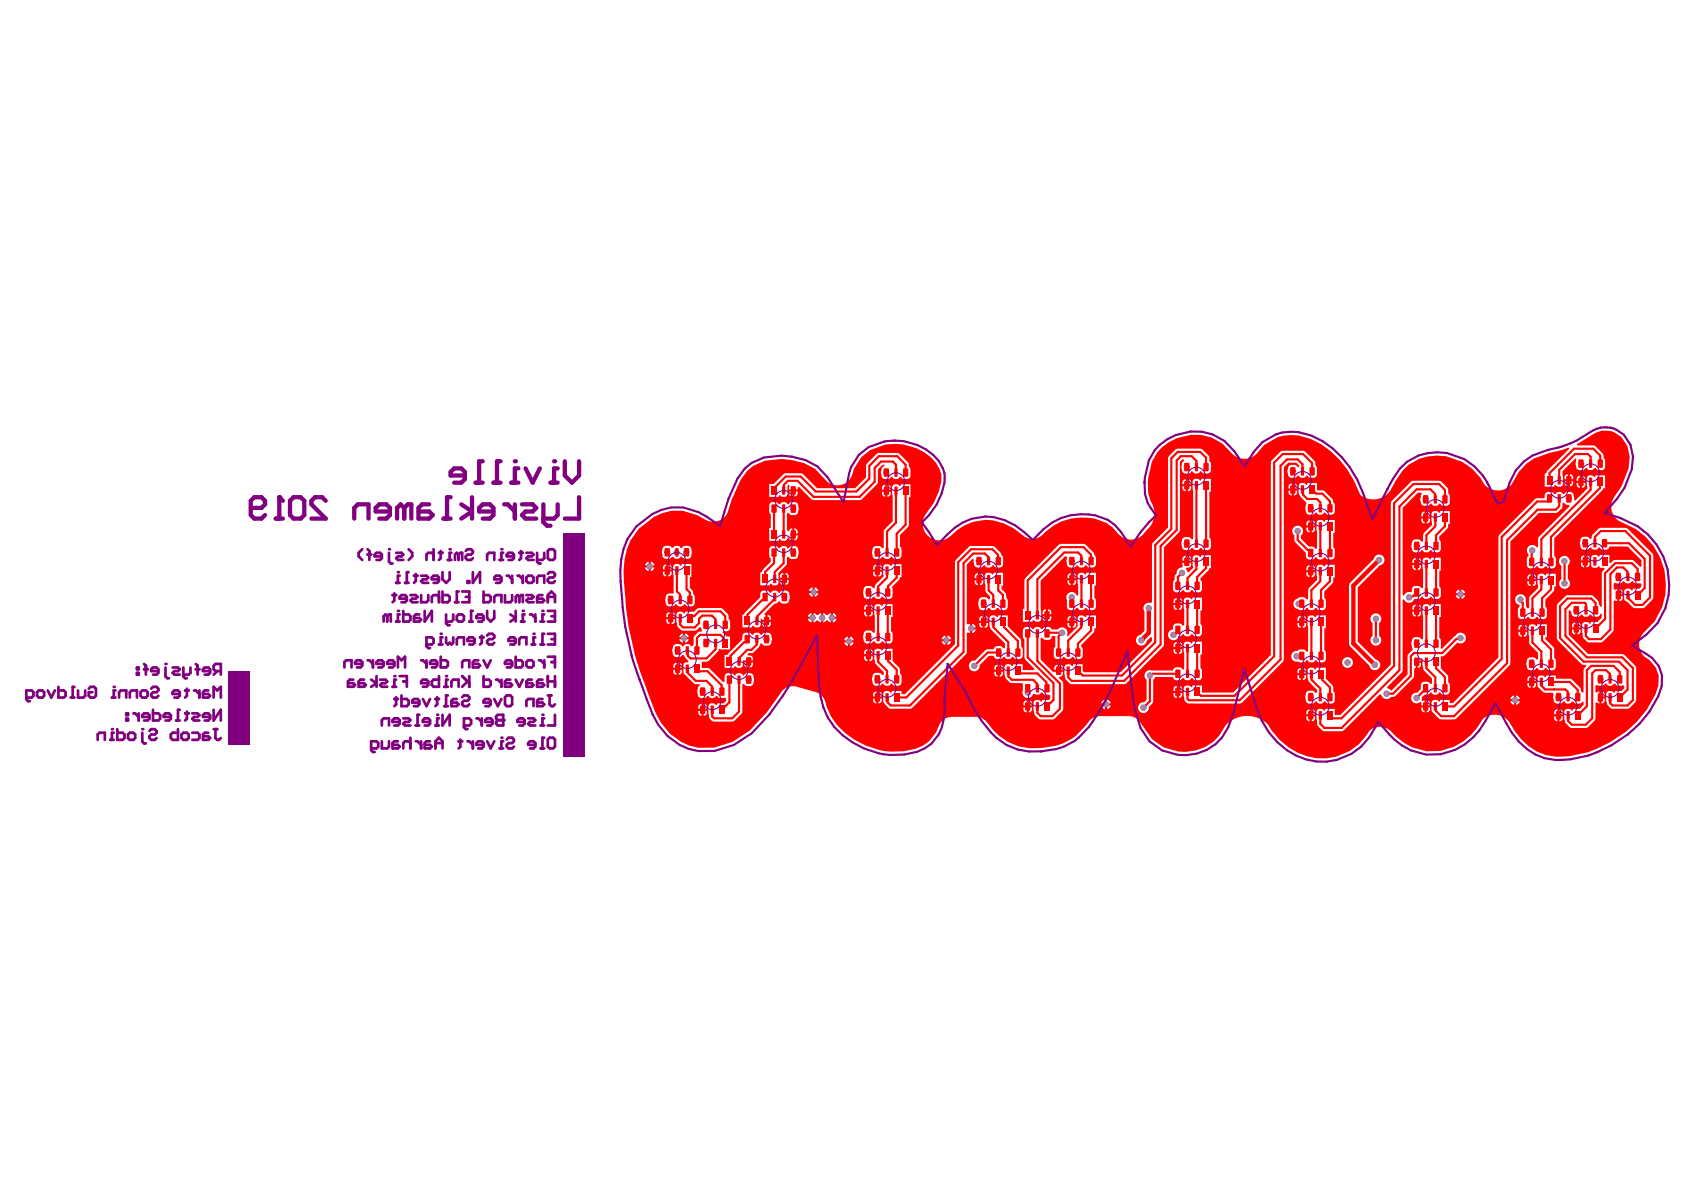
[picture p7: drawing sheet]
<svg xmlns="http://www.w3.org/2000/svg" width="297mm" height="210mm" viewBox="0 0 297 210" stroke-linecap="round" stroke-linejoin="round" font-family="sans-serif">
<path d="M112.7 93.2l2.6-2 1.6-.7a8.2 8.2 0 0 1 7.5 1.1 2.81 2.81 0 0 0 3.9-1.1l.7-2.3 1.6-3.5 1.2-1.7 1.1-.8a10.2 10.2 0 0 1 6.7-1.1 8.5 8.5 0 0 1 6.1 3.7 2.76 2.76 0 0 0 4.6-1.1l.3-1 1.3-2.1a8.3 8.3 0 0 1 5.9-2.3 9.3 9.3 0 0 1 7.3 3.3 4.8 4.8 0 0 1 .5 5.2l-.9 1.9-1.3 1.8a2.94 2.94 0 0 0 .2 3.9 2.94 2.94 0 0 0 3.9 .3 8.6 8.6 0 0 1 11.3-1.5l1.6 1.2a2.77 2.77 0 0 0 4-.6 9.8 9.8 0 0 1 10.7-1.6l1.2 .8 1 1.2a2.93 2.93 0 0 0 4.3 .1l.7-.9a3.7 3.7 0 0 0 .7-5 9 9 0 0 1-.5-3.2v-.8l.7-3a8.3 8.3 0 0 1 14.2-1.3 3 3 0 0 0 4.2 0 7.6 7.6 0 0 1 9.6-2.7 17.2 17.2 0 0 1 8.8 10 3.6 3.6 0 0 0 5.3-1.1l.9-1.5 1.2-1.8a8.1 8.1 0 0 1 7.7-2.5 9.6 9.6 0 0 1 6.8 5 3.2 3.2 0 0 0 4.8-.2 8.7 8.7 0 0 1 6.5-5.4l2.4-.6 1.1-.4 .1 .2-3.9 3.9-.2 .5-.2 .1v2.2h1.7v-.2h.2a.71 .71 0 0 0 .7 .3 .71 .71 0 0 0 .6-.6l-.1-2.2 2.3-2.3 .2 .2a1.63 1.63 0 0 0 .3 1.9 .96 .96 0 0 0 1.3-.4l.2 .1a.73 .73 0 0 0 1.3-.1h.3a.93 .93 0 0 0 .9 .5 .93 .93 0 0 0 .7-.7v-1.3a.76 .76 0 0 1-.3-.8l-1.5-1.6h-3.1l-.1-.3 2-1.1a4.4 4.4 0 0 1 3.8-1.2h.2a4.6 4.6 0 0 1 3.4 4.6 11.8 11.8 0 0 1-2.8 7.1 2.97 2.97 0 0 0 .9 4.2 11.7 11.7 0 0 1 6.3 17.7l-1.9 1.9a2.93 2.93 0 0 0 .2 4.4 4.7 4.7 0 0 1 1.8 6.6 19.8 19.8 0 0 1-16.8 11 9.1 9.1 0 0 1-8-4.6l-.9-1.3a3.2 3.2 0 0 0-4.8-.7 10.5 10.5 0 0 1-9.9 5.6 10.1 10.1 0 0 1-6.2-3.5 2.6 2.6 0 0 0-4.4 .7 9.7 9.7 0 0 1-13.7 2.2 11.7 11.7 0 0 1-3.7-4.1 5.1 5.1 0 0 0-7.5 .3 8.1 8.1 0 0 1-12.9 2.3l-2.2-3.2a2.3 2.3 0 0 0-1.8-.9h-5.2a2.67 2.67 0 0 0-2.4 1.6 10.4 10.4 0 0 1-8.1 4.1 10.2 10.2 0 0 1-9.6-4.8 2.41 2.41 0 0 0-1.7-.8h-4a2.46 2.46 0 0 0-2.6 1.6 6 6 0 0 1-4 4.1 13.3 13.3 0 0 1-15.1-5.8l-.7-1.7-.2-.9a2.52 2.52 0 0 0-2.1-1.7l-3-.9a2.47 2.47 0 0 0-2.9 1.2l-2.4 3.4-3 3.2-3 2-3.2 1a9.6 9.6 0 0 1-10.3-6.1l-2.8-7.4-.9-2.7-.5-2.4a35.5 35.5 0 0 1-1.2-7.7l-.2-2a15.5 15.5 0 0 1 1.1-8.3zM206.2 80.4l-.2 .4v12.3l-2.8 2.8v10.3l-.2 .2a.95 .95 0 0 0-1.1 .3 .95 .95 0 0 0 0 1.1v3.5l-.7 .7a.96 .96 0 0 0-.8 1 .96 .96 0 0 0 .9 .9 .96 .96 0 0 0 1-.8l.7-.7 .2 .1v.6l-5.5 5.5h-6.5l-.2-.2v-1.2h-1.7v.2l-.3 .1a.71 .71 0 0 0-.7-.3 .71 .71 0 0 0-.5 .5v1.8a1.68 1.68 0 0 0 1.2 1.2l9.5-.1 6.8-6.7v-17.3l2.8-2.9v-12.2l.4-.5h.3l.1 .3a1.48 1.48 0 0 0-.4 1.6 .94 .94 0 0 0 .7 .7 .94 .94 0 0 0 1-.5h.2a.72 .72 0 0 0 .6 .4 .72 .72 0 0 0 .7-.4h.2a.95 .95 0 0 0 .9 .4 .95 .95 0 0 0 .8-.6v-1l-.3-.5v-.9l-1.4-1.3h-4.4zM224.3 81.2l-.1 .4v33.9l-6.7 6.7h-5.4l-.1-1.3h-1.7v.3h-.2a.71 .71 0 0 0-.7-.3 .71 .71 0 0 0-.6 .5l.1 1.5a.98 .98 0 0 0 .8 1.2h9.2l7.5-7.6 .1-34.1 .7-.8h1.5l.5 .5-.1 .3h-.2a.97 .97 0 0 0-1.1-.4 .97 .97 0 0 0-.7 .9v.4a.95 .95 0 0 0 .7 1 .95 .95 0 0 0 1.1-.4h.2a.72 .72 0 0 0 .6 .4 .72 .72 0 0 0 .7-.4h.2a.95 .95 0 0 0 .9 .4 .95 .95 0 0 0 .8-.6v-1.1l-.3-.5v-.6l-1.9-1.9h-4.1zM135.7 85.4v2.2h1.7v-.2h.2a.71 .71 0 0 0 .7 .3 .71 .71 0 0 0 .6-.6v-1.4l.2-.2 .2 .1-.1 .7h1.5v-.3l.2-.1 2.4 2.3h8.6l2.8-2.8 .2-.4v-2.2l.8-.8h.3v.2a.87 .87 0 0 0-.6 1v.3a.95 .95 0 0 0 .6 1 .95 .95 0 0 0 1.2-.4h.2a.72 .72 0 0 0 .6 .4 .72 .72 0 0 0 .7-.4h.2a.95 .95 0 0 0 .9 .4 .95 .95 0 0 0 .8-.6v-1.3a.76 .76 0 0 1-.3-.9l-1.8-1.8h-3.7l-2 2v2.3l-2 1.9h-6.7l-2.4-2.5-.5-.1h-2.8l-1.9 1.9zM276.9 83.7v.8h.6a.61 .61 0 0 0-.6-.8zM276.1 83.8l-.1 .7h.5v-.8zM245.5 88.4l-.2 .4v28.4l-8.9 8.9h-1v-1.1h-1.7v.3h-.2a.71 .71 0 0 0-.7-.3 .71 .71 0 0 0-.6 .6l.1 2.1a2 2 0 0 0 1.1 1.2h3.5l6.5-6.4h.2a.96 .96 0 0 0 .8 .8 .96 .96 0 0 0 .9-.4l.8-.1 3.2-3.2 .1-.4v-1.2l.3-.2v-1.1h.2v-.2h.8v-.3l.1-.2 .1 .2 .2 1.9 1.5 1.6v.8l-.1 .1h-.2a.95 .95 0 0 0-.9-.4 .95 .95 0 0 0-.8 .7v.7l-.6 .6a.98 .98 0 0 0-1 1.3 .98 .98 0 0 0 1.6 .3l.1 .1v.5h.6v-.8l-.4 .1-.2-.2 .1-.5 .5-.5a.85 .85 0 0 0 1-.3h.2a.72 .72 0 0 0 .7 .3 .72 .72 0 0 0 .6-.3h.2a.95 .95 0 0 0 1 .3 .95 .95 0 0 0 .7-.6v-1l-.3-.5v-1.2l-1.3-1.3v-2.1l.7-.2 2.3-2.3a.98 .98 0 0 0 1.3-.3 .98 .98 0 0 0-.4-1.4 .98 .98 0 0 0-1.3 .6l-2.4 2.3-.2-.2a2.07 2.07 0 0 0-.1-1.7l-.1-.1v-3.7h.2v-2.2h-1.7v.2l-.2 .1a.71 .71 0 0 0-.7-.3 .71 .71 0 0 0-.6 .5l.1 5.5v.2h-.3a.97 .97 0 0 0-1.1-.4 .97 .97 0 0 0-.6 .9l.2 1.1-.1 .3a1.63 1.63 0 0 0-.8 1v3.3l-2.8 2.8h-.2l-.5-.4-.1-.2 2.6-2.6 .1-.4v-12.4l.3-.1a.93 .93 0 0 0 .8 .6 .93 .93 0 0 0 .9-.6l.3-.1a.86 .86 0 0 0 1-.3h.3a.72 .72 0 0 0 .6 .4 .72 .72 0 0 0 .6-.4h.3a.95 .95 0 0 0 .9 .4 .95 .95 0 0 0 .8-.7v-1l-.3-.5v-2.9h.2v-2.2h-1.7v.2h-.1a.9 .9 0 0 0-1.3 .1v4.9v.1h-.3a.91 .91 0 0 0-1.1-.3 .91 .91 0 0 0-.6 .9l-.2 .2a.9 .9 0 0 0-1.1 .5h-.3v-15.4l2.7-2.7h.6l.1 .2a1.6 1.6 0 0 0 .2 2.1 .96 .96 0 0 0 1.3-.4h.2a.72 .72 0 0 0 .7 .4 .72 .72 0 0 0 .6-.4h.2a.95 .95 0 0 0 1 .4 .95 .95 0 0 0 .7-.6v-1l-.3-.6v-.8l-1.2-1.2-.4-.2h-4.7zM279.1 83.9v.9h.5a.61 .61 0 0 0-.5-.9zM278.3 84.1l-.2 .7h.6v-.9zM209.5 84.5v.9h.6a.61 .61 0 0 0-.6-.9zM208.7 84.7l-.1 .7h.5v-.9zM276.9 84.9l.1 .9a.62 .62 0 0 0 .5-.9zM276 84.9a.61 .61 0 0 0 .5 .9v-.9zM279.1 85.2v.8a.62 .62 0 0 0 .5-.8zM278.1 85.2a.61 .61 0 0 0 .6 .8v-.8zM228.2 85.3v.9h.6a.61 .61 0 0 0-.6-.9zM227.4 85.5l-.1 .7h.6v-.9zM156.5 85.5v.9h.6a.61 .61 0 0 0-.6-.9zM155.7 85.7l-.1 .7h.5v-.9zM209.5 85.8l.1 .8a.62 .62 0 0 0 .5-.8zM208.6 85.8a.61 .61 0 0 0 .5 .8v-.8zM228.2 86.5l.1 .9a.62 .62 0 0 0 .5-.9zM227.3 86.5a.61 .61 0 0 0 .6 .9v-.9zM140.1 86.7l.1 .9a.62 .62 0 0 0 .5-.9zM139.2 86.7a.61 .61 0 0 0 .5 .9v-.9zM156.5 86.8l.1 .8a.62 .62 0 0 0 .5-.8zM155.6 86.8a.61 .61 0 0 0 .5 .8v-.8zM264.5 94.3l-.2 .4v21.3l-8 8h-.6v-.5h-1.7v.2l-.2 .1a.71 .71 0 0 0-.7-.3 .71 .71 0 0 0-.6 .5v1.4l1.3 1.3 .4 .2h2.5l9.7-9.7v-21.7l5.1-5h2.9a1.53 1.53 0 0 0 1.2-1.7l.1-.1h.2a.73 .73 0 0 0 .9 .4l.1 .2-5.4 5.4-.2 .4v1.4h-.2a.97 .97 0 0 0-1.4-.2 .97 .97 0 0 0-.1 1.4l-.1 .5a2.07 2.07 0 0 0-.1 1.7 1.02 1.02 0 0 0 1.6 0h.2a.72 .72 0 0 0 .7 .4 .72 .72 0 0 0 .6-.4h.3a.95 .95 0 0 0 .9 .4 .95 .95 0 0 0 .7-.7v-1l-.2-.5v-3.1l8.4-8.5 .2-.4h.3v-2.2h-1.7v.2h-.2a.71 .71 0 0 0-.7-.3 .71 .71 0 0 0-.6 .6l.1 1.8-2.2 2.1-.2-.1 .1-.5a.95 .95 0 0 0-.7-1 .95 .95 0 0 0-1.1 .5h-.2a.72 .72 0 0 0-.7-.4 .72 .72 0 0 0-.6 .4h-.3a.93 .93 0 0 0-1.1-.4 .93 .93 0 0 0-.5 1.1h-1.3l-.5 .1zM135.9 88.8a2.07 2.07 0 0 0-.2 1.7l.3 .2v2.4h-.3v2.3h1.7v-.3h.2a.71 .71 0 0 0 .7 .3 .71 .71 0 0 0 .6-.5l.3-.1a.53 .53 0 0 0 .5 .5v-2.1a.57 .57 0 0 0-.6 .6l-.2-.2-.1-.2v-2.8l.1-.1h.2a.97 .97 0 0 0 1.1 .3 .97 .97 0 0 0 .7-.9v-.4a.95 .95 0 0 0-.7-1 .95 .95 0 0 0-1.1 .5l-.2-.1a.72 .72 0 0 0-.7-.3 .72 .72 0 0 0-.6 .3l-.3 .1a1.07 1.07 0 0 0-1.4-.2zM229.2 85.4l-.1 .3v1.5l.3 .5 .9 .8 .1 .3a1.61 1.61 0 0 0 .3 1.9 .96 .96 0 0 0 1.3-.3h.2a.72 .72 0 0 0 .7 .4 .72 .72 0 0 0 .6-.4h.3a.95 .95 0 0 0 .9 .4 .95 .95 0 0 0 .8-.6v-1.1l-.3-.5-.1-.4-1.6-1.7-1.2-.1v-1.2h-1.7v.3h-.2a.8 .8 0 0 0-1.2-.1zM251.7 90.2v.9h.5a.61 .61 0 0 0-.5-.9zM250.9 90.4l-.2 .7h.6v-.9zM251.7 91.5v.8a.62 .62 0 0 0 .5-.8zM250.7 91.5a.61 .61 0 0 0 .6 .8v-.8zM231.4 91.8v.9h.6a.61 .61 0 0 0-.6-.9zM230.6 92l-.2 .7h.6v-.9zM231.4 93v.9a.62 .62 0 0 0 .6-.9zM230.4 93a.61 .61 0 0 0 .6 .9v-.9zM140.1 93.2v.9h.7l-.1-.4a.53 .53 0 0 0-.6-.5zM278.9 94.9a1.6 1.6 0 0 0 .2 2 .96 .96 0 0 0 1.3-.3h.3a.73 .73 0 0 0 1.3 0h.2a.94 .94 0 0 0 1.7-.2h3.2l2.4 2.4v1.1l-.2 .1-1.2-1.2h-3.2l-.4 .1-.4 .4-.2-.1v-1.3h-1.7v.2l-.3 .1a.71 .71 0 0 0-.7-.3 .71 .71 0 0 0-.5 .5v1.4a.76 .76 0 0 0 1.2 .1h.3v.3h.8l.1 .2-.4 .3-.2 .4v5.9h-.2l-.3-.4-.1-.7-.8-.7-.4-.2h-4.4l-1.5 1.5-.2 .4v5.9l4.3 4.3 .8 .2 .1 .2-.5 .7v3.9l-.2 .1-.2-.3-.2-.6-1.6-1.5-2.7-.1v-.5h-1.7v.2h-.2a.71 .71 0 0 0-.7-.3 .71 .71 0 0 0-.6 .6v1.2l.3 .5a1.63 1.63 0 0 0 1 .8h1.3l.2 .2a1.5 1.5 0 0 0 .4 1.7 .96 .96 0 0 0 1.3-.4l.3 .1a.73 .73 0 0 0 1.2-.1h.3a1.01 1.01 0 0 0 1.6 .1h.2v.5l-.7 .7h-1.2v.3h-.2a.71 .71 0 0 0-.7-.3 .71 .71 0 0 0-.6 .6l.1 1.6a1.87 1.87 0 0 0 1 1.2h2.9l1.5-1.5v-2.9l.3-.1 .4 .2v-2.1l-.4 .2-.3-.1v-1.2l.3-.1 .1 .1a.96 .96 0 0 0 1.3-.3h.3a.73 .73 0 0 0 1.2 0h.3a1.07 1.07 0 0 0 1.4 .3l.2 .1v.4l-.5 .5h-1.2v.2l-.2 .1-.5-.3a.62 .62 0 0 0-.8 .5l.1 1.6a1.33 1.33 0 0 0 1 1h2.9l1.3-1.3v-6.1l-2.2-2.2h-6.3l-3.4-3.5v-4.1l.1-.2 .3 .2 .1 .4a.94 .94 0 0 0 .8 .6 .94 .94 0 0 0 .9-.4l.2 .1a.73 .73 0 0 0 1.3-.1h.2a.94 .94 0 0 0 1.7-.2l.2 .1v.7l-.7 .7h-1.2v.3h-.2l-.5-.3a.62 .62 0 0 0-.8 .5l.1 2a1.53 1.53 0 0 0 1.1 1.1h2.3l2-2v-5.3l.3-.1 .4 .1v-2.1l-.4 .2-.3-.2v-1h.4a.96 .96 0 0 0 1.3-.4l.2 .1a.73 .73 0 0 0 1.3-.1h.2a.93 .93 0 0 0 1.3 .4l.2 .1v.5l-.3 .3h-1.2v.3h-.2l-.5-.3a.62 .62 0 0 0-.8 .6v1.4l1.7 1.4h1.7l1.6-1.4 .1-.4v-7.6l-4.7-4.7h-4.8l-1.2 1.2-.2 .8h-.3a1.07 1.07 0 0 0-1.5-.2zM210.5 84.6l-.1 .4 .1 10-.1 .1h-.2a.97 .97 0 0 0-1.1-.4 .97 .97 0 0 0-.7 1v.4a.95 .95 0 0 0 .6 1 .95 .95 0 0 0 1.2-.5h.2a.72 .72 0 0 0 .6 .4 .72 .72 0 0 0 .7-.4h.2a.95 .95 0 0 0 .9 .4 .95 .95 0 0 0 .8-.6v-1l-.3-.5v-8.2h.3v-2.2h-1.7v.2h-.3a.8 .8 0 0 0-1.1-.1zM140.1 94.4l.1 .9a.76 .76 0 0 0 .6-.9zM252.7 90.3l-.2 .4 .1 1.9-1.5 1.6-.1 1.2v.1h-.3a.97 .97 0 0 0-1.1-.3 .97 .97 0 0 0-.6 .9v.4a.95 .95 0 0 0 .6 1 .95 .95 0 0 0 1.1-.5h.3a.72 .72 0 0 0 .6 .4 .72 .72 0 0 0 .6-.4h.3a.95 .95 0 0 0 .9 .4 .95 .95 0 0 0 .8-.6v-1l-.3-.5v-.7l1.4-1.4 .1-.8h.3v-2.2h-1.7v.2h-.2a.8 .8 0 0 0-1.1-.1zM180.9 102l-.2 .4v5h-.3v2.3h1.7v-.3h.1a.9 .9 0 0 0 1.4-.1v-6.9l4.3-4.3h.2l.1 .2a1.54 1.54 0 0 0 .4 1.8 .96 .96 0 0 0 1.3-.4h.2a.72 .72 0 0 0 .7 .4 .72 .72 0 0 0 .6-.4h.2a.95 .95 0 0 0 1 .4 .95 .95 0 0 0 .7-.6v-1.1l-.3-.8-1.7-1.6h-4.4zM117 96.5a1.6 1.6 0 0 0 .2 2 1.1 1.1 0 0 0 1.3-.3h.3a.73 .73 0 0 0 1.2 0h.3a.94 .94 0 0 0 1.1 .4 .94 .94 0 0 0 .6-1v-.4a.93 .93 0 0 0-.6-1 .93 .93 0 0 0-1.1 .5h-.3a.73 .73 0 0 0-1.2-.1h-.3a1.07 1.07 0 0 0-1.5-.1zM157.5 85.6l-.1 .4 .1 5.9-1.6 1.6v3.1l-.1 .1h-.2a.97 .97 0 0 0-1.1-.4 .97 .97 0 0 0-.7 1v.3a.95 .95 0 0 0 .7 1 .95 .95 0 0 0 1.1-.4h.2a.72 .72 0 0 0 .7 .4 .72 .72 0 0 0 .6-.4h.2a.95 .95 0 0 0 1 .4 .95 .95 0 0 0 .7-.6v-1.1l-.3-.5v-2l1.6-1.6v-5.1h.3v-2.3h-1.7v.3h-.3a.8 .8 0 0 0-1.1-.1zM135.9 96.5a2.07 2.07 0 0 0-.2 1.7l.3 .3v.6l-1.5 1.4-.1 .4-.3 .1v2.2h1.7v-.2h.2a.71 .71 0 0 0 .8 .3 .71 .71 0 0 0 .5-.6l-.1-1.6 1.6-1.5v-1.2l.1-.2h.2a.97 .97 0 0 0 1.1 .4 .97 .97 0 0 0 .7-.9v-.4a.95 .95 0 0 0-.7-1 .95 .95 0 0 0-1.1 .4h-.2a.72 .72 0 0 0-.7-.4 .72 .72 0 0 0-.6 .4h-.3a1.06 1.06 0 0 0-1.4-.2zM228.1 93.1a.94 .94 0 0 0 .2 1.3l.1 1.1 1.9 2v.6a.94 .94 0 0 0 .8 .6 .94 .94 0 0 0 .9-.4h.2a.72 .72 0 0 0 .7 .4 .72 .72 0 0 0 .6-.4h.3a.95 .95 0 0 0 .9 .4 .95 .95 0 0 0 .8-.6v-1.1l-.3-.5v-2.5h.2v-2.3h-1.7v.3h-.2a.71 .71 0 0 0-.7-.3 .71 .71 0 0 0-.6 .5l.1 4.5-.1 .1h-.2a.88 .88 0 0 0-1.1-.4l-1.4-1.4v-.6a.96 .96 0 0 0 .1-1.4 .96 .96 0 0 0-1.5 .1zM279.8 98v.8h.6a.61 .61 0 0 0-.6-.8zM279 98.1l-.1 .7h.5v-.8zM209.5 98v.9h.6a.61 .61 0 0 0-.6-.9zM208.7 98.2l-.1 .7h.5v-.9zM250.1 98.4v.9h.6a.61 .61 0 0 0-.6-.9zM249.3 98.6l-.2 .7h.6v-.9zM114.8 99.1v.6h.7l-.2-.3zM113.9 99.4l-.1 .3h.6v-.6zM279.8 99.2l.1 .9a.62 .62 0 0 0 .5-.9zM278.9 99.2a.61 .61 0 0 0 .5 .9v-.9zM168.6 98.7l-.2 .5v14.4l-8.8 8.9h-.6v-.6h-1.7v.2l-.1 .1a.9 .9 0 0 0-1.4 0v1.4l.2 .5a1.68 1.68 0 0 0 1.1 .9h3.4l.4-.2 9.6-9.6v-3.6l.3-.1 .3 .2v-1.7l-.3 .2-.3-.1v-10.5l1.1-1.1 .2 .2-.1 .4a.95 .95 0 0 0 .7 1 .95 .95 0 0 0 1.1-.4h.2a.72 .72 0 0 0 .7 .4 .72 .72 0 0 0 .6-.4h.3a.95 .95 0 0 0 .9 .4 .95 .95 0 0 0 .7-.6v-1.3l-.3-.3v-.3l-1.1-1.1-.4-.2-4 .1zM117.9 99.6v.8h.6a.61 .61 0 0 0-.6-.8zM117.1 99.7l-.2 .7h.6v-.8zM155 99.6v.9h.5a.61 .61 0 0 0-.5-.9zM154.2 99.8l-.2 .7h.6v-.9zM250.1 99.7v.8a.62 .62 0 0 0 .6-.8zM249.1 99.7a.61 .61 0 0 0 .6 .8v-.8zM231.4 99.7v.9h.6a.61 .61 0 0 0-.6-.9zM230.6 99.9l-.2 .7h.6v-.9zM114.8 100.1v.6l.5-.3 .2-.3zM113.8 100.1l.3 .5 .3 .1v-.6zM208.6 99.3v.6l-.1 .2a.92 .92 0 0 0-.9 1.1 1 1 0 0 0-.4 1.1l-.1 .1a2.07 2.07 0 0 0-.2 1.7 1.02 1.02 0 0 0 1.7 0h.2a.72 .72 0 0 0 .7 .4 .72 .72 0 0 0 .6-.4h.2a.95 .95 0 0 0 1 .4 .95 .95 0 0 0 .7-.6v-1.1l-.3-.5v-.3l1.4-1.4 .2-.4h.3v-2.2h-1.7v.2h-.3a.71 .71 0 0 0-.7-.3 .71 .71 0 0 0-.5 .6l.1 1.6-.8 .8h-.3l-.2-.5 .1-.3a.66 .66 0 0 0 .7-.1 .66 .66 0 0 0 .1-.7zM117.9 100.8v.9a.62 .62 0 0 0 .6-.9zM116.9 100.8a.61 .61 0 0 0 .6 .9v-.9zM155 100.8v.9a.62 .62 0 0 0 .5-.9zM154 100.8a.61 .61 0 0 0 .6 .9v-.9zM231.4 100.9v.9a.62 .62 0 0 0 .6-.9zM230.4 100.9a.61 .61 0 0 0 .6 .9v-.9zM138.5 101.1v.8h.6a.61 .61 0 0 0-.6-.8zM137.7 101.2l-.1 .7h.6v-.8zM172.9 101.1v.9h.5a.61 .61 0 0 0-.5-.9zM172.1 101.3l-.2 .7h.6v-.9zM189.2 101.1v.9h.6a.61 .61 0 0 0-.6-.9zM188.4 101.3l-.1 .7h.6v-.9zM270.4 101.3v.8h.5a.61 .61 0 0 0-.5-.8zM269.6 101.4l-.2 .7h.6v-.8zM138.5 102.3l.1 .9a.62 .62 0 0 0 .5-.9zM137.6 102.3a.61 .61 0 0 0 .6 .9v-.9zM172.9 102.4v.8a.62 .62 0 0 0 .5-.8zM171.9 102.4a.61 .61 0 0 0 .6 .8v-.8zM189.2 102.4l.1 .8a.62 .62 0 0 0 .5-.8zM188.3 102.4a.61 .61 0 0 0 .6 .8v-.8zM270.4 102.5v.9a.62 .62 0 0 0 .5-.9zM269.4 102.5a.61 .61 0 0 0 .6 .9v-.9zM155.9 99.7l-.1 .3 .1 1.6-1.4 1.4-.3 .7h-.2a.97 .97 0 0 0-1.1-.3 .97 .97 0 0 0-.7 .9v.4a.95 .95 0 0 0 .7 1 .95 .95 0 0 0 1.1-.4h.2a.72 .72 0 0 0 .7 .4 .72 .72 0 0 0 .6-.4h.3a.95 .95 0 0 0 .9 .4 .95 .95 0 0 0 .8-.7v-1l-.2-.4 1.3-1.3 .1-.5h.3v-2.3h-1.7v.3h-.2a.8 .8 0 0 0-1.2-.1zM275.1 98.5a.96 .96 0 0 0 .3 1.3v2.3a.96 .96 0 0 0-.1 1.5 .96 .96 0 0 0 1.4 0 .96 .96 0 0 0-.1-1.5v-2.4a.96 .96 0 0 0 0-1.4 .96 .96 0 0 0-1.5 .2zM143.7 103.6v.6h.7l-.4-.5zM143 103.7l-.3 .5h.6v-.6zM134.3 104.4l-.2 .4v.6l-2.7 2.6-.1 .4h-.3v2.3h1.7v-.3h.2a.71 .71 0 0 0 .7 .3 .71 .71 0 0 0 .6-.6v-1l.2 .2h.6v-.8l-.2-.2 1.8-1.8 .4-.1 .3-.3h.2a.97 .97 0 0 0 1.1 .3 .97 .97 0 0 0 .7-.9v-.4a.95 .95 0 0 0-.7-1 .95 .95 0 0 0-1.1 .5h-.2a.72 .72 0 0 0-.6-.4 .72 .72 0 0 0-.7 .4h-.2a1.07 1.07 0 0 0-1.5-.2zM257.8 104v.6h.7l-.2-.3zM256.9 104.3l-.1 .3h.6v-.6zM118.9 99.6l-.2 .4 .2 4.5-.2 .2a.92 .92 0 0 0-1 .1 .92 .92 0 0 0-.4 .8v.4a.95 .95 0 0 0 .7 1 .95 .95 0 0 0 1.1-.4h.2a.72 .72 0 0 0 .7 .4 .72 .72 0 0 0 .6-.4h.3a.95 .95 0 0 0 .9 .4 .95 .95 0 0 0 .8-.7v-1l-.3-.5a1.04 1.04 0 0 0-.6-1.1v-1.9h.2v-2.3h-1.7v.2l-.2 .1a.8 .8 0 0 0-1.1-.2zM285.6 103.9v.9h.6a.61 .61 0 0 0-.6-.9zM190.2 101.2l-.1 .4 .1 3.4-.3 .1a.98 .98 0 0 0-1.3-.6 .98 .98 0 0 0-.4 1.5v1a.94 .94 0 0 0 .8 .7 .94 .94 0 0 0 .9-.5h.2a.72 .72 0 0 0 .7 .4 .72 .72 0 0 0 .6-.4h.2a.95 .95 0 0 0 1 .4 .95 .95 0 0 0 .7-.6v-1l-.3-.5v-2.2h.3v-2.3h-1.7v.3h-.2a.8 .8 0 0 0-1.2-.1zM143.7 104.6v.7l.5-.4 .2-.3zM142.7 104.6l.1 .3 .5 .4v-.7zM257.8 105v.7l.3-.2 .4-.5zM256.8 105l.3 .5 .3 .2v-.7zM232.4 99.8l-.2 .3 .1 2.2-1.5 1.6-.1 1.7v.1h-.3a1.06 1.06 0 0 0-1.5-.1 .96 .96 0 0 0-.8 .9 .96 .96 0 0 0 .9 1l.1 .1a.96 .96 0 0 0 1.3-.4h.3a.72 .72 0 0 0 .6 .4 .72 .72 0 0 0 .7-.4h.2a.95 .95 0 0 0 .9 .4 .95 .95 0 0 0 .8-.6v-1l-.3-.5v-1.2l1.5-1.6 .1-.8h.2v-2.3h-1.7v.3h-.2a.79 .79 0 0 0-1.1-.1zM173.9 101.2l-.2 .4 .1 2.5 .2 .4 .6 .7v.5h-.3a.97 .97 0 0 0-1.1-.4 .97 .97 0 0 0-.6 1v.4a.95 .95 0 0 0 .6 1 .95 .95 0 0 0 1.1-.5h.3a.72 .72 0 0 0 .6 .4 .72 .72 0 0 0 .6-.4h.3a.95 .95 0 0 0 .9 .4 .95 .95 0 0 0 .8-.6v-1l-.3-.5-.1-.8-.7-.8v-.6h.2v-2.3h-1.7v.3h-.2a.8 .8 0 0 0-1.1-.1zM285.6 105.2l.1 .8a.62 .62 0 0 0 .5-.8zM208 105.5v.9h.5a.61 .61 0 0 0-.5-.9zM207.2 105.6l-.2 .8h.6v-.9zM119.5 108l-.2 .4 .1 1.8a1.43 1.43 0 0 0 1.1 1h2.3l.6-.6 .3 .1 .1 .5v.2h-.3a1.59 1.59 0 0 0-1.2 1.1v1.2l-.2 .3h-.2a.72 .72 0 0 0-.7-.4 .72 .72 0 0 0-.6 .4h-.3a.97 .97 0 0 0-1-.4 .97 .97 0 0 0-.7 1v.3a.95 .95 0 0 0 .6 1 .95 .95 0 0 0 1.1-.4h.3l.3 .6 .5 .5v.2a.62 .62 0 0 0-.8 .5v1.3l.1 .3 1.6 1.6 .4 .2h.7v.1a2.12 2.12 0 0 0-.1 2.2 1.08 1.08 0 0 0 1.5-.3l.2 .1a.72 .72 0 0 0 .6 .3 .72 .72 0 0 0 .7-.3h.2a1.08 1.08 0 0 0 1.3 .3l.3 .1v.4l-.4 .5h-1.2v.2l-.3 .1a.71 .71 0 0 0-.7-.4 .71 .71 0 0 0-.5 .6l.1 1.5a1.09 1.09 0 0 0 .8 1.2l3.5-.1 1.4-1.3 .1-.4v-4.7l.1-.2h.2a.97 .97 0 0 0 1.1 .4 .97 .97 0 0 0 .7-.9v-.4a.95 .95 0 0 0-.7-1 .95 .95 0 0 0-1.1 .4h-.2a.72 .72 0 0 0-.6-.4 .72 .72 0 0 0-.7 .4h-.2a.95 .95 0 0 0-.9-.4 .95 .95 0 0 0-.8 .7v.8l-.2 .1-2.6-2.4-1.2-.1v-1l1.2-.3 1.6-1.6 .2-.5 .3 .2h1.7v-2.3h-.6l-.7-.7v-.3l.2 .1a.85 .85 0 0 0 1-.4 2.07 2.07 0 0 0-.1-1.8l-.3-.9-.8-.9-.4-.1h-3.8l-.4 .1-.5 .5h-1.6v.2l-.2 .1a.8 .8 0 0 0-1.1-.2zM267.4 105.2a.96 .96 0 0 0 .6 1.5l-.1 .4a2.07 2.07 0 0 0-.1 1.7 1.02 1.02 0 0 0 1.6 0h.3a.72 .72 0 0 0 .6 .4 .72 .72 0 0 0 .6-.4h.3a.95 .95 0 0 0 .9 .4 .95 .95 0 0 0 .8-.6v-1.1l-.3-.5v-1.2l1.4-1.4 .2-.4v-.5h.2v-2.3h-1.7v.2l-.2 .1a.71 .71 0 0 0-.7-.3 .71 .71 0 0 0-.6 .5l.1 2-1.5 1.6-.1 2h-.3l-.2-.3-.1-.9a1 1 0 0 0-.4-1.2 1 1 0 0 0-1.3 .3zM153.4 106.7v.8h.6a.61 .61 0 0 0-.6-.8zM152.6 106.8l-.2 .7h.6v-.8zM250.1 106.7v.8h.6a.61 .61 0 0 0-.6-.8zM249.3 106.8l-.2 .7h.6v-.8zM208 106.7v.9a.62 .62 0 0 0 .5-.9zM207 106.7a.61 .61 0 0 0 .6 .9v-.9zM184.9 107.5v.8h.5a.61 .61 0 0 0-.5-.8zM184.1 107.6l-.2 .7h.6v-.8zM143.5 108.1v1.7l.5-.4h.3l.5 .4v-1.7l-.5 .4h-.3zM145.2 108.1v1.7l.6-.4h.2l.5 .4v-1.7l-.5 .4h-.2zM153.4 107.9v.9a.61 .61 0 0 0 .6-.9zM152.4 107.9a.61 .61 0 0 0 .6 .9v-.9zM250.1 107.9v.9a.62 .62 0 0 0 .6-.9zM249.1 107.9a.61 .61 0 0 0 .6 .9v-.9zM146.9 108.1v.7h.7l-.2-.3zM142.6 108.5l-.1 .3h.6v-.7zM118.5 108v.8h.6a.61 .61 0 0 0-.6-.8zM117.7 108.1l-.2 .7h.6v-.8zM135.4 108.5v.8h.6a.61 .61 0 0 0-.6-.8zM229.8 108.6v.9h.6a.61 .61 0 0 0-.6-.9zM229 108.8l-.1 .7h.5v-.9zM189.2 108.6v.9h.6a.61 .61 0 0 0-.6-.9zM188.4 108.8l-.1 .7h.6v-.9zM173.7 108.6v.9h.6a.61 .61 0 0 0-.6-.9zM172.9 108.8l-.2 .7h.6v-.9zM184.9 108.7v.9a.62 .62 0 0 0 .5-.9zM183.9 108.7a.61 .61 0 0 0 .6 .9v-.9zM146.9 109.2v.6l.5-.4 .2-.2zM142.5 109.2l.1 .2 .5 .4v-.6zM118.5 109.2v.9a.62 .62 0 0 0 .6-.9zM117.5 109.2a.61 .61 0 0 0 .6 .9v-.9zM208.9 105.6l-.1 .3 .1 4.3-.1 .1h-.2a.92 .92 0 0 0-1.1-.3 .92 .92 0 0 0-.6 1 .95 .95 0 0 0-.7 1.6 .95 .95 0 0 0 1.7-.4h.3l.4-.3h.2a.72 .72 0 0 0 .7 .4 .72 .72 0 0 0 .6-.4h.2a.95 .95 0 0 0 1 .4 .95 .95 0 0 0 .7-.7v-1l-.3-.5v-2.4h.3v-2.3h-1.7v.3h-.2a.8 .8 0 0 0-1.2-.1zM135.4 109.7v.9a.62 .62 0 0 0 .6-.9zM134.4 109.7a.61 .61 0 0 0 .6 .9v-.9zM171.5 110v.7h.6l-.3-.6zM278.2 109.8v.9h.6a.61 .61 0 0 0-.6-.9zM277.4 110l-.1 .7h.6v-.9zM229.8 109.9l.1 .8a.62 .62 0 0 0 .5-.8zM228.9 109.9a.61 .61 0 0 0 .5 .8v-.8zM189.2 109.9l.1 .8a.62 .62 0 0 0 .5-.8zM188.3 109.9a.61 .61 0 0 0 .6 .8v-.8zM173.7 109.9v.8a.62 .62 0 0 0 .6-.8zM172.7 109.9a.61 .61 0 0 0 .6 .8v-.8zM268.8 110.2v.9h.6a.61 .61 0 0 0-.6-.9zM268 110.4l-.2 .7h.6v-.9zM154.4 106.7l-.2 .4 .1 4.4-.1 .1h-.2a.97 .97 0 0 0-1.1-.4 .97 .97 0 0 0-.7 1v.4a.95 .95 0 0 0 .7 .9 .95 .95 0 0 0 1.1-.4h.2a.72 .72 0 0 0 .7 .4 .72 .72 0 0 0 .6-.4h.3a.95 .95 0 0 0 .9 .4 .95 .95 0 0 0 .8-.6v-1.1l-.3-.5v-2.5h.2v-2.2h-1.7v.2l-.2 .1a.79 .79 0 0 0-1.1-.2zM171.5 111v.7l.5-.4 .1-.3zM278.2 111l.1 .9a.61 .61 0 0 0 .5-.9zM277.3 111a.61 .61 0 0 0 .6 .9v-.9zM131.1 111.8l-.2 .4v.6l-2.6 2.7h-.5v2.3h1.7v-.2l.2-.1a.71 .71 0 0 0 .8 .3 .71 .71 0 0 0 .5-.5l.1-.9 1.7 .1a.67 .67 0 0 0-.1-.7 .67 .67 0 0 0-.7-.2l-.1-.2 .1-.2h.6l.4-.2 .9-.9 .2-.6h.3a.97 .97 0 0 0 1.1 .4 .97 .97 0 0 0 .7-1v-.3a.95 .95 0 0 0-.7-1 .95 .95 0 0 0-1.1 .4h-.3a.72 .72 0 0 0-.6-.4 .72 .72 0 0 0-.6 .4h-.3a1.06 1.06 0 0 0-1.5-.2zM180.6 110.8a2.07 2.07 0 0 0-.1 1.7l.2 .3v3.4l1.8 1.8-.1 .2h-2v-1h-1.7v.2l-.2 .1a.71 .71 0 0 0-.8-.3 .71 .71 0 0 0-.5 .5l.1 1.6a1.67 1.67 0 0 0 1.2 1.2h1.8a2.12 2.12 0 0 1 0 1.5 .96 .96 0 0 0 .8 1.1 .96 .96 0 0 0 1.1-.7h.2a.77 .77 0 0 0 1.2-.2h.3a.88 .88 0 0 0 1.1 .3l.2 .2v.5l-.2 .3h-1.2v.2l-.2 .1a.71 .71 0 0 0-.7-.3 .71 .71 0 0 0-.6 .5l.1 1.7a1.62 1.62 0 0 0 1.2 1.2h2.3l1.6-1.7v-4.6l-.1-.4-.6-.6 .2-.2a.62 .62 0 0 0 .5-.9h-1.8l-2.1-2.1v-3.8v-.1h.3a.92 .92 0 0 0 .9 .4 .92 .92 0 0 0 .7-.7h.6v1.9h-.1a2.07 2.07 0 0 0-.1 1.8 1.02 1.02 0 0 0 1.6 0h.3a.72 .72 0 0 0 .6 .4 .72 .72 0 0 0 .7-.4h.2a.95 .95 0 0 0 .9 .4 .95 .95 0 0 0 .8-.7v-1l-.3-.5v-.3l2.2-2.2 .1-.8h.3v-2.2h-1.7v.2h-.1a.9 .9 0 0 0-1.4 .1v1.6l-1.7 1.7-.2-.1a.95 .95 0 0 0-.3-1.3 .95 .95 0 0 0-1.3 .2h-1.1a.98 .98 0 0 0-1.6 0h-.3a.72 .72 0 0 0-.6-.4 .72 .72 0 0 0-.7 .4h-.2a1.07 1.07 0 0 0-1.5-.2zM268.8 111.5v.8a.62 .62 0 0 0 .6-.8zM267.8 111.5a.61 .61 0 0 0 .6 .8v-.8zM120.8 111.7v.7h.7l-.1-.3zM119.9 112.1l-.1 .3h.7v-.7zM167.1 112.1v.6h.7l-.1-.3zM166.2 112.4l-.1 .3h.6v-.6zM149.9 112.3v.6h.7l-.4-.5zM149 112.6l-.1 .3h.7v-.6zM120.8 112.7v.7l.3-.1 .4-.6zM119.8 112.7l.1 .3 .6 .4v-.7zM167.1 113.1v.7l.6-.4 .1-.3zM166.1 113.1l.4 .5 .2 .2v-.7zM241.9 108.6a.94 .94 0 0 0 .2 1.3v2.3a.96 .96 0 0 0-.1 1.4 .96 .96 0 0 0 1.4 0 .96 .96 0 0 0-.1-1.4v-2.3a.96 .96 0 0 0 0-1.5 .96 .96 0 0 0-1.4 .2zM149.9 113.3v.7l.3-.2 .4-.5zM148.9 113.3l.1 .3 .6 .4v-.7zM208 113.3v.8h.5a.61 .61 0 0 0-.5-.8zM207.2 113.4l-.2 .7h.6v-.8zM174.7 108.7l-.2 .4v1.2l.2 .6 2.6 2.6v.7l-.1 .1h-.2a.96 .96 0 0 0-1.7 .2l-1.3 .1-2 1.9a.96 .96 0 0 0-1.1 .9 .96 .96 0 0 0 1 1 .96 .96 0 0 0 .9-1.1l1.6-1.6h.9a.95 .95 0 0 0 1.7 .2h.2a.72 .72 0 0 0 .6 .4 .72 .72 0 0 0 .7-.4h.2a.95 .95 0 0 0 .9 .4 .95 .95 0 0 0 .8-.7v-1l-.3-.5v-1.3l-2.3-2.3v-1.9h-1.7v.2h-.3a.8 .8 0 0 0-1.1-.1zM230.8 108.7l-.2 .4 .1 5.7v.1h-.3a1.04 1.04 0 0 0-1.5-.1 .96 .96 0 0 0-1.2 1 .96 .96 0 0 0 1.3 .9l.1 .1a.96 .96 0 0 0 1.3-.3h.3a.72 .72 0 0 0 .6 .4 .72 .72 0 0 0 .7-.4h.2a.95 .95 0 0 0 .9 .4 .95 .95 0 0 0 .8-.7v-1l-.3-.5v-3.9h.3v-2.2h-1.7v.2h-.3a.8 .8 0 0 0-1.1-.1zM208 114.5v.9a.62 .62 0 0 0 .5-.9zM207 114.5a.61 .61 0 0 0 .6 .9v-.9zM153.4 114.5v.9h.6a.61 .61 0 0 0-.6-.9zM152.6 114.7l-.2 .7h.6v-.9zM269.8 110.3l-.2 .3 .2 3 1.5 1.6v1l-.1 .1h-.2a.97 .97 0 0 0-1.1-.3 .97 .97 0 0 0-.7 .9v.4a.95 .95 0 0 0 .7 1 .95 .95 0 0 0 1.1-.5h.2a.72 .72 0 0 0 .7 .4 .72 .72 0 0 0 .6-.4h.3a.95 .95 0 0 0 .9 .4 .95 .95 0 0 0 .7-.6v-1l-.2-.5-.1-1.8-1.5-1.6v-.3h.3v-2.3h-1.7v.3h-.3a.8 .8 0 0 0-1.1-.1zM153.4 115.8v.8a.62 .62 0 0 0 .6-.8zM152.4 115.8a.61 .61 0 0 0 .6 .8v-.8zM132.2 116.9l.1 .8a.62 .62 0 0 0 .5-.8zM131.3 116.9a.61 .61 0 0 0 .6 .8v-.8zM119.7 116.9v.9h.6a.61 .61 0 0 0-.6-.9zM118.9 117.1l-.1 .7h.5v-.9zM250.1 116.9v.9a.62 .62 0 0 0 .6-.9zM236.7 116.9a1 1 0 0 0 2 0 1 1 0 0 0-2 0zM202 118.6a.94 .94 0 0 0 .3 1.3v3.5l-.5 .5a.96 .96 0 0 0-1.1 .9 .96 .96 0 0 0 1 1 .96 .96 0 0 0 .9-1.1l.8-.8v-4l.3-.5h3.2a.95 .95 0 0 0 1.7 .2h.2a.72 .72 0 0 0 .7 .4 .72 .72 0 0 0 .6-.4h.2a.95 .95 0 0 0 1 .4 .95 .95 0 0 0 .7-.6v-1.1l-.3-.5v-2.4h.3v-2.2h-1.7v.2l-.2 .1a.71 .71 0 0 0-.7-.3 .71 .71 0 0 0-.6 .5l.1 4.2-.1 .2h-.2a.96 .96 0 0 0-1.7 .2h-3.7a.92 .92 0 0 0-1.2 .3zM186.9 117.3v.8h.6a.61 .61 0 0 0-.6-.8zM186.1 117.4l-.1 .7h.5v-.8zM176.3 117.3v.8h.6a.61 .61 0 0 0-.6-.8zM175.5 117.4l-.1 .7h.6v-.8zM242.5 98.2l-.2 .4-4.1 4.2-.2 .5v10.5l3.6 3.6a.96 .96 0 0 0 .9 .8 .96 .96 0 0 0 1-.9 .96 .96 0 0 0-.9-1l-3.1-3.1v-9.6l3.9-3.9a.96 .96 0 0 0 .7-1.5 .96 .96 0 0 0-1.6 0zM229.8 117.9v.8h.6a.61 .61 0 0 0-.6-.8zM229 118l-.1 .7h.5v-.8zM119.7 118.1l.1 .9a.62 .62 0 0 0 .5-.9zM118.8 118.1a.61 .61 0 0 0 .5 .9v-.9zM154.4 114.6l-.2 .4 .2 2 1.5 1.6-.1 .5h-.2a.97 .97 0 0 0-1.1-.4 .97 .97 0 0 0-.7 .9v.4a.95 .95 0 0 0 .7 1 .95 .95 0 0 0 1.1-.4h.2a.72 .72 0 0 0 .7 .4 .72 .72 0 0 0 .6-.4h.2a.95 .95 0 0 0 1 .4 .95 .95 0 0 0 .7-.7v-1l-.3-.5v-.9l-1.3-1.3v-2.2h-1.7v.3h-.2a.8 .8 0 0 0-1.1-.1zM176.3 118.5l.1 .9a.62 .62 0 0 0 .5-.9zM175.4 118.5a.61 .61 0 0 0 .6 .9v-.9zM229.8 119.1l.1 .9a.62 .62 0 0 0 .5-.9zM228.9 119.1a.61 .61 0 0 0 .5 .9v-.9zM270.4 119.2v.9h.5a.61 .61 0 0 0-.5-.9zM269.6 119.4l-.2 .7h.6v-.9zM270.4 120.5v.8a.62 .62 0 0 0 .5-.8zM269.4 120.5a.61 .61 0 0 0 .6 .8v-.8zM208 121v.9h.5a.61 .61 0 0 0-.5-.9zM207.2 121.2l-.2 .7h.6v-.9zM230.8 117.9l-.2 .4 .1 1.4 .2 .6 1.4 1.4-.1 .5h-.2a.97 .97 0 0 0-1.1-.4 .97 .97 0 0 0-.7 1v.4a.95 .95 0 0 0 .7 .9 .95 .95 0 0 0 1.1-.4h.2a.72 .72 0 0 0 .7 .4 .72 .72 0 0 0 .6-.4h.3a.95 .95 0 0 0 .9 .4 .95 .95 0 0 0 .8-.6v-1.1l-.3-.5-.1-.9-1.2-1.3v-1.9h-1.7v.2l-.3 .1a.8 .8 0 0 0-1.1-.2zM155 122v.8h.5a.61 .61 0 0 0-.5-.8zM154.2 122.1l-.2 .7h.6v-.8zM282.5 122v.8h.6a.61 .61 0 0 0-.6-.8zM208 122.2v.9a.62 .62 0 0 0 .5-.9zM207 122.2a.61 .61 0 0 0 .6 .9v-.9zM267.4 122.7v.6h.7l-.4-.5zM266.8 122.8l-.4 .5h.7v-.6zM195.3 123.4v.7h.6l-.3-.6zM194.4 123.8l-.2 .3h.7v-.7zM282.5 123.2v.9a.62 .62 0 0 0 .6-.9zM155 123.2v.9a.62 .62 0 0 0 .5-.9zM154 123.2a.61 .61 0 0 0 .6 .9v-.9zM267.4 123.7v.6l.6-.3 .1-.3zM266.4 123.7l.1 .3 .6 .3v-.6zM251.7 123.6v.8h.5a.61 .61 0 0 0-.5-.8zM181.5 123.6v.8h.5a.61 .61 0 0 0-.5-.8zM180.7 123.7l-.2 .7h.6v-.8zM124.1 124.2v.8h.6a.61 .61 0 0 0-.6-.8zM123.3 124.3l-.1 .7h.5v-.8zM195.3 124.4v.7l.3-.1 .3-.6zM194.2 124.4l.2 .3 .5 .4v-.7zM251.7 124.8v.8a.62 .62 0 0 0 .5-.8zM250.7 124.8a.61 .61 0 0 0 .6 .8v-.8zM181.5 124.8v.8a.62 .62 0 0 0 .5-.8zM180.5 124.8a.61 .61 0 0 0 .6 .8v-.8zM231.4 125.1v.9h.6a.61 .61 0 0 0-.6-.9zM230.6 125.3l-.2 .7h.6v-.9zM275.1 125.1v.9h.6a.61 .61 0 0 0-.6-.9zM274.3 125.3l-.2 .7h.6v-.9zM124.1 125.4l.1 .8a.62 .62 0 0 0 .5-.8zM123.2 125.4a.61 .61 0 0 0 .5 .8v-.8zM275.1 126.4v.8a.62 .62 0 0 0 .6-.8zM274.1 126.4a.61 .61 0 0 0 .6 .8v-.8zM231.4 126.4v.8a.62 .62 0 0 0 .6-.8zM230.4 126.4a.61 .61 0 0 0 .6 .8v-.8z" fill="#f00"/>
<g fill="none" stroke="#f00" stroke-width=".38">
<path d="M173.7 97.6h-2l-1.7 1.7v15.7l-9.5 9.4M175.1 96.9h-3.8l-2.3 2.3v14.7l-9.2 9.1M228.9 93.7v1.6l1.8 1.7h.2l.3 .3v.2M249.3 85.4l-3.4 3.4v28.7l-9.3 9.2M249.9 86.3l-3.1 3v28.9l-10.2 10.2M270.3 97.1l-.1 2M273.3 87.9v.3l-.3 .3h-1.8l-6.3 6.2v21.5l-8.4 8.4h-1.6M275 87.9v1.4l-.6 .6h-3.2l-5.4 5.4v21.7l-9.3 9.3h-2.3l-.9-.9-.1-.8M275.9 99l.1 3.9M280.6 85v1.4l-8.7 8.7v4M280.6 81.8v-1.2l-.5-.5h-2.3l-2.8 2.8v1.8M281.3 95.8v-1.1l1.1-1h4.3l4.3 4.3v7.4l-1.3 1.3h-1.3l-1.2-1.2-.1-.5"/>
<path d="M282.3 85l-.1 1.1-8.6 8.6v4.4M282.3 81.8v-1.4l-1.3-1.3h-3.4l-4.3 4.4v1.2M283 95.8h4.3l2.8 2.8v5.1l-.7 .7h-.3l-.3 .3v.3M122.9 112.5l.6-.5h3.6l.6 .6v.6l.2 .2M123.3 109.2v.7l-.8 .8h-2M176.1 115.1h-1.9l-2.4 2.4M184.7 111.7l.1-.1h2.5l-.6 .6v2.9M189 105.4h.1M189 105.4l.1 1.1M192.5 109.7v1.5l-2.4 2.3v1.6M207.8 118.8h-4.5l-.3 .4h-.2v4.5l-1.1 1.1M208.5 101l-.7 .8v1.5"/>
<path d="M242.7 109.2v3.7M249.9 104.5v.3l-.3 .2h-.2l-.2 .2h-.5l-.2 .2M251.6 116.7v1.2l1.6 1.5v2M253.3 116.7v1.2l1.6 1.5v2M253.3 107.7v5.8M257.6 112.6l-.1 .1h-.6l-2.5 2.5h-5l-.5 .5v3.5l-3.2 3.2h-1.1M268.2 105.8v.1l.4 .5v1.7M270.3 111.3v2l1.6 1.6v2.2M271.9 102.3v1.7l-1.6 1.5v2.6M272 111.3v1.7l1.6 1.5v2.6M273.6 102.3v1.7l-1.6 1.5v2.6M279.7 107.6v-1.1l-.2-.2h-2.2l-1.2 1.2v4.7l3.8 3.7h6.2l1.9 1.9v5.7l-.9 .9h-2.7l-.4-.4v-1"/>
<path d="M281.4 107.6v-1.2l-.7-.8h-4.2l-1.3 1.3v5.7l4.1 4.1h6.3l1.5 1.5v3.4l-.9 .9h-.2l-.3 .3v.2M284 119.8v-.9l-.7-.7h-1.9l-.6 .6v7.9l-1.1 1.1h-2.4l-.7-.6v-1M285.7 119.8v-1.3l-1.1-1h-3.9l-.8 .7v6.4l-1.1 1h-.2l-.3 .3v.3M287.1 101.8v-1l-.8-.7h-1.1l-1.1 1.2v9.7l-1.7 1.7h-2.1l-.6-.5v-1.3M288.8 101.8v-1.4l-1-1.1h-2.9l-1.8 1.8v8.1l-1.1 1.1h-.3l-.3 .3v.3M251.5 121.4v.3l-1.6 1.4M271.9 120.3l.1 .7 .5 .6h3.6l.4 .4 .1 1M273.6 120.3h3.3l1.4 1.4v1.3M274.1 121.6h.1"/>
</g>
<path d="M243.3 98.8l-4.6 4.5v10.2l3.8 3.8M202.6 107.3v4.3l-1.3 1.3" fill="none" stroke="#f00" stroke-width=".76"/>
<circle cx="253.3" cy="113.5" r=".19" fill="#f00"/>
<path d="M251.6 107.7v5.8" fill="none" stroke="#f00" stroke-width=".38"/>
<circle cx="251.6" cy="113.5" r=".19" fill="#f00"/>
<path d="M253.3 99.5v5" fill="none" stroke="#f00" stroke-width=".38"/>
<circle cx="253.3" cy="104.5" r=".19" fill="#f00"/>
<path d="M251.6 99.5v5" fill="none" stroke="#f00" stroke-width=".38"/>
<circle cx="251.6" cy="104.5" r=".19" fill="#f00"/>
<path d="M249.3 85.4h4.5l1.1 1v1.7M249.9 86.3h2.4l.8 .8 .1 1M253.2 91.3v1.5l-1.6 1.6v1.9M254.9 91.3v1.5l-1.6 1.6v1.9M231.3 118.9v1l1.6 1.5v1.6M233 118.9l.2 .2v.8l1.4 1.4v1.7M232.9 126.2v1.5l.7 .7h3M234.6 126.2v.2l.3 .3h1.7" fill="none" stroke="#f00" stroke-width=".38"/>
<circle cx="233" cy="115.7" r=".19" fill="#f00"/>
<path d="M233 109.7v6" fill="none" stroke="#f00" stroke-width=".38"/>
<circle cx="231.3" cy="115.7" r=".19" fill="#f00"/>
<path d="M234.6 92.9v4.6M231.3 109.7v6M232.9 100.8v1.7l-1.6 1.6v2.4M234.6 100.8v1.7l-1.6 1.6v2.4" fill="none" stroke="#f00" stroke-width=".38"/>
<circle cx="234.6" cy="97.5" r=".19" fill="#f00"/>
<path d="M232.9 92.9v4.6" fill="none" stroke="#f00" stroke-width=".38"/>
<circle cx="232.9" cy="97.5" r=".19" fill="#f00"/>
<path d="M229.7 86.3l.1 1 .8 .7h1.7l.6 .6v1M229.7 83.1v-1.2l-.8-.9h-1.9l-1.1 1.2v34.1l-7.2 7.2h-9l-.2-.2v-1.2M231.4 86.3v.3l.3 .3h.3l.2 .2h1l1.4 1.3v1.2M231.4 83.1v-1.4l-1.6-1.6h-3.5l-1.6 1.5v34.2l-6.9 6.9h-5.9l-.2-.1h-.3l-.2-.3v-.2M209.5 114.3v4.5M211.2 106.5v4.6M211.2 111.1h.1M211.2 114.3v4.5" fill="none" stroke="#f00" stroke-width=".38"/>
<circle cx="209.5" cy="111.1" r=".19" fill="#f00"/>
<g fill="none" stroke="#f00" stroke-width=".38">
<path d="M173.7 97.6l.6 .6 .1 .8M175.1 96.9l.9 1 .1 1.1M190.8 99l-.1-1-.5-.5h-2.5l-4.7 4.7v6.3M192.5 99v-1.2l-1.4-1.3h-4l-5.8 5.9v6.1M211 99.1v1.3l-1.5 1.6v1.3M211 82.4v-1.1l-.8-.8h-1.9l-.7 .7v12.3l-2.9 2.8v17.4l-6.4 6.4h-9.3l-.6-.6v-1.2M211 85.6v10.3M212.7 99.1v1.1l-1.5 1.6v1.5M212.7 82.4v-1.7l-1-1h-4l-1.1 1.1v12.5l-2.8 2.8v17.2l-5.9 5.9h-6.9l-.3-.4h-.3l-.3-.2v-.3M212.7 85.6v10.3M154.9 115.6v1.1l1.6 1.6v1.5M156.6 115.6l.1 1 1.5 1.5v1.7"/>
<path d="M174.4 102.2v1.9l.8 .9v1.5M175.2 109.7v1l2.6 2.6v1.8M176.1 102.2v1.9l.8 .9v1.5M176.9 109.7l.2 .2v.7l2.4 2.5v2M177.8 118.3h.1M177.9 118.3v1l.6 .6h3.7l.7 .7 .1 .8M179.5 118.3v.2l.3 .3h3.2l1.6 1.6v.9l.1 .1M181.3 111.7v4.3l4.5 4.5v3l-.6 .6h-.2l-.3 .2v.3M183 111.7v4.9l4 4v4.4l-1.4 1.3h-2l-.6-.6v-1.1M190.8 109.7l-.1 1-2.3 2.3v2.1M190.8 102.2v4.3M192.5 102.2v4.3"/>
<path d="M209.5 106.5v4.6M156.5 123l.1 .9 .5 .5h3.4M158.2 123h1.6"/>
</g>
<circle cx="156.6" cy="112.4" r=".19" fill="#f00"/>
<path d="M154.9 107.7v4.7M156.6 107.7v4.7" fill="none" stroke="#f00" stroke-width=".38"/>
<circle cx="154.9" cy="112.4" r=".19" fill="#f00"/>
<g fill="none" stroke="#f00" stroke-width=".38">
<path d="M121.1 97.4h.1M136.5 89.7h.1M136.5 89.7v4.6M136.5 97.5v1.8l-1.5 1.6v1.2M138.2 89.7h.1M138.2 89.7v4.6M138.2 97.5v1.8l-1.5 1.6v1.2M158 86.6v5.6l-1.5 1.6v3.7M158 83.4v-1.4l-.5-.6h-2.1l-1.1 1.1v2.5l-2.7 2.6h-8.1l-2.8-2.8h-1.7l-.7 .7-.1 1M159.7 86.6v6l-1.5 1.5v3.4M159.7 83.4v-1.4l-1.5-1.5h-3.2l-1.7 1.7v2.2l-2.2 2.3h-7.2l-2.7-2.6h-2.6l-1.8 1.8v.3l-.3 .3M119.4 100.6v3.7l.5 .6 .1 .9"/>
<path d="M120 109v1.2l.5 .5M121.1 100.6v3.3l.6 .6v1.3M121.2 118l.1 .7 1.4 1.4h1.9l1 1v.9M121.7 109l.3-.3h.5l.8-.9h3.8l.8 .9v1.5M122.9 118l.3 .4h1.6l2.5 2.5v1.1M122.9 112.5v2.3M123.3 109.2l.6-.6h1.7l.6 .6v1M126.2 110.2h.1M126.2 113.4v1.1l-1.6 1.6h-2.8l-.5-.4-.1-.9M128.7 119.9v4l-.8 .8h-.3l-.3 .2v.3M130.4 119.9v5.6l-1.2 1.2h-3.3l-.3-.3v-1.2M131.8 112.7v.3l-.3 .3h-.2l-2.5 2.4v.8l-.1 .2"/>
<path d="M133.5 112.7v1l-.9 .9h-.8l-1.3 1.4-.1 .7M135 105.3v.3l-.3 .3h-.3l-2.6 2.5v1.1M136.7 105.3v.5l-.3 .1-2.8 2.8-.1 .8M156.5 100.7v1.2l-1.6 1.5v1.1M158.2 100.7v1.2l-1.6 1.5v1.1"/>
</g>
<circle cx="275.9" cy="99" r=".57" fill="#808080"/>
<circle cx="275.9" cy="99" r=".28" fill="#a6968d"/>
<circle cx="276" cy="102.9" r=".57" fill="#808080"/>
<circle cx="276" cy="102.9" r=".28" fill="#a6968d"/>
<circle cx="120.7" cy="112.6" r=".57" fill="#808080"/>
<circle cx="120.7" cy="112.6" r=".28" fill="#a6968d"/>
<circle cx="124.6" cy="113.3" r=".57" fill="#808080"/>
<circle cx="124.6" cy="113.3" r=".28" fill="#a6968d"/>
<circle cx="132.1" cy="119.9" r=".57" fill="#808080"/>
<circle cx="132.1" cy="119.9" r=".28" fill="#a6968d"/>
<circle cx="118.3" cy="105.8" r=".57" fill="#808080"/>
<circle cx="118.3" cy="105.8" r=".28" fill="#a6968d"/>
<circle cx="119.5" cy="114.8" r=".57" fill="#808080"/>
<circle cx="119.5" cy="114.8" r=".28" fill="#a6968d"/>
<circle cx="124.5" cy="110.2" r=".57" fill="#808080"/>
<circle cx="124.5" cy="110.2" r=".28" fill="#a6968d"/>
<circle cx="114.6" cy="99.9" r=".57" fill="#808080"/>
<circle cx="114.6" cy="99.9" r=".28" fill="#a6968d"/>
<circle cx="143.5" cy="104.4" r=".57" fill="#808080"/>
<circle cx="143.5" cy="104.4" r=".28" fill="#a6968d"/>
<circle cx="149.7" cy="113.1" r=".57" fill="#808080"/>
<circle cx="149.7" cy="113.1" r=".28" fill="#a6968d"/>
<circle cx="171.3" cy="110.9" r=".57" fill="#808080"/>
<circle cx="171.3" cy="110.9" r=".28" fill="#a6968d"/>
<circle cx="166.9" cy="112.9" r=".57" fill="#808080"/>
<circle cx="166.9" cy="112.9" r=".28" fill="#a6968d"/>
<circle cx="171.8" cy="117.5" r=".57" fill="#808080"/>
<circle cx="171.8" cy="117.5" r=".28" fill="#a6968d"/>
<circle cx="202.6" cy="107.3" r=".57" fill="#808080"/>
<circle cx="202.6" cy="107.3" r=".28" fill="#a6968d"/>
<circle cx="249.9" cy="113.5" r=".57" fill="#808080"/>
<circle cx="249.9" cy="113.5" r=".28" fill="#a6968d"/>
<circle cx="244.6" cy="122.4" r=".57" fill="#808080"/>
<circle cx="244.6" cy="122.4" r=".28" fill="#a6968d"/>
<circle cx="267.2" cy="123.5" r=".57" fill="#808080"/>
<circle cx="267.2" cy="123.5" r=".28" fill="#a6968d"/>
<circle cx="270.2" cy="117.1" r=".57" fill="#808080"/>
<circle cx="270.2" cy="117.1" r=".28" fill="#a6968d"/>
<circle cx="278" cy="107.6" r=".57" fill="#808080"/>
<circle cx="278" cy="107.6" r=".28" fill="#a6968d"/>
<circle cx="242.5" cy="117.3" r=".57" fill="#808080"/>
<circle cx="242.5" cy="117.3" r=".28" fill="#a6968d"/>
<circle cx="201.7" cy="124.8" r=".57" fill="#808080"/>
<circle cx="201.7" cy="124.8" r=".28" fill="#a6968d"/>
<circle cx="117.7" cy="97.4" r=".57" fill="#808080"/>
<circle cx="117.7" cy="97.4" r=".28" fill="#a6968d"/>
<circle cx="123.9" cy="122" r=".57" fill="#808080"/>
<circle cx="123.9" cy="122" r=".28" fill="#a6968d"/>
<circle cx="135.2" cy="112.7" r=".57" fill="#808080"/>
<circle cx="135.2" cy="112.7" r=".28" fill="#a6968d"/>
<circle cx="138.4" cy="105.3" r=".57" fill="#808080"/>
<circle cx="138.4" cy="105.3" r=".28" fill="#a6968d"/>
<circle cx="139.9" cy="97.5" r=".57" fill="#808080"/>
<circle cx="139.9" cy="97.5" r=".28" fill="#a6968d"/>
<circle cx="139.9" cy="89.7" r=".57" fill="#808080"/>
<circle cx="139.9" cy="89.7" r=".28" fill="#a6968d"/>
<circle cx="156.3" cy="83.4" r=".57" fill="#808080"/>
<circle cx="156.3" cy="83.4" r=".28" fill="#a6968d"/>
<circle cx="154.8" cy="97.5" r=".57" fill="#808080"/>
<circle cx="154.8" cy="97.5" r=".28" fill="#a6968d"/>
<circle cx="153.2" cy="104.5" r=".57" fill="#808080"/>
<circle cx="153.2" cy="104.5" r=".28" fill="#a6968d"/>
<circle cx="153.2" cy="112.4" r=".57" fill="#808080"/>
<circle cx="153.2" cy="112.4" r=".28" fill="#a6968d"/>
<circle cx="154.8" cy="119.8" r=".57" fill="#808080"/>
<circle cx="154.8" cy="119.8" r=".28" fill="#a6968d"/>
<circle cx="172.7" cy="99" r=".57" fill="#808080"/>
<circle cx="172.7" cy="99" r=".28" fill="#a6968d"/>
<circle cx="173.5" cy="106.5" r=".57" fill="#808080"/>
<circle cx="173.5" cy="106.5" r=".28" fill="#a6968d"/>
<circle cx="176.1" cy="115.1" r=".57" fill="#808080"/>
<circle cx="176.1" cy="115.1" r=".28" fill="#a6968d"/>
<circle cx="181.3" cy="122.2" r=".57" fill="#808080"/>
<circle cx="181.3" cy="122.2" r=".28" fill="#a6968d"/>
<circle cx="189.1" cy="99" r=".57" fill="#808080"/>
<circle cx="189.1" cy="99" r=".28" fill="#a6968d"/>
<circle cx="189" cy="105.4" r=".57" fill="#808080"/>
<circle cx="189" cy="105.4" r=".28" fill="#a6968d"/>
<circle cx="187.3" cy="111.6" r=".57" fill="#808080"/>
<circle cx="187.3" cy="111.6" r=".28" fill="#a6968d"/>
<circle cx="209.3" cy="82.4" r=".57" fill="#808080"/>
<circle cx="209.3" cy="82.4" r=".28" fill="#a6968d"/>
<circle cx="209.3" cy="95.9" r=".57" fill="#808080"/>
<circle cx="209.3" cy="95.9" r=".28" fill="#a6968d"/>
<circle cx="208.5" cy="101" r=".57" fill="#808080"/>
<circle cx="208.5" cy="101" r=".28" fill="#a6968d"/>
<circle cx="207" cy="112" r=".57" fill="#808080"/>
<circle cx="207" cy="112" r=".28" fill="#a6968d"/>
<circle cx="202.8" cy="119.2" r=".57" fill="#808080"/>
<circle cx="202.8" cy="119.2" r=".28" fill="#a6968d"/>
<circle cx="228" cy="83.1" r=".57" fill="#808080"/>
<circle cx="228" cy="83.1" r=".28" fill="#a6968d"/>
<circle cx="228.9" cy="93.7" r=".57" fill="#808080"/>
<circle cx="228.9" cy="93.7" r=".28" fill="#a6968d"/>
<circle cx="231.2" cy="89.6" r=".57" fill="#808080"/>
<circle cx="231.2" cy="89.6" r=".28" fill="#a6968d"/>
<circle cx="229.1" cy="106.5" r=".57" fill="#808080"/>
<circle cx="229.1" cy="106.5" r=".28" fill="#a6968d"/>
<circle cx="228.7" cy="115.8" r=".57" fill="#808080"/>
<circle cx="228.7" cy="115.8" r=".28" fill="#a6968d"/>
<circle cx="231.2" cy="123" r=".57" fill="#808080"/>
<circle cx="231.2" cy="123" r=".28" fill="#a6968d"/>
<circle cx="249.9" cy="123.1" r=".57" fill="#808080"/>
<circle cx="249.9" cy="123.1" r=".28" fill="#a6968d"/>
<circle cx="248.5" cy="105.4" r=".57" fill="#808080"/>
<circle cx="248.5" cy="105.4" r=".28" fill="#a6968d"/>
<circle cx="249.9" cy="96.3" r=".57" fill="#808080"/>
<circle cx="249.9" cy="96.3" r=".28" fill="#a6968d"/>
<circle cx="251.5" cy="88.1" r=".57" fill="#808080"/>
<circle cx="251.5" cy="88.1" r=".28" fill="#a6968d"/>
<circle cx="278.9" cy="81.8" r=".57" fill="#808080"/>
<circle cx="278.9" cy="81.8" r=".28" fill="#a6968d"/>
<circle cx="276.7" cy="87.9" r=".57" fill="#808080"/>
<circle cx="276.7" cy="87.9" r=".28" fill="#a6968d"/>
<circle cx="270.3" cy="97.1" r=".57" fill="#808080"/>
<circle cx="270.3" cy="97.1" r=".28" fill="#a6968d"/>
<circle cx="279.6" cy="95.8" r=".57" fill="#808080"/>
<circle cx="279.6" cy="95.8" r=".28" fill="#a6968d"/>
<circle cx="285.4" cy="101.8" r=".57" fill="#808080"/>
<circle cx="285.4" cy="101.8" r=".28" fill="#a6968d"/>
<circle cx="268.2" cy="105.8" r=".57" fill="#808080"/>
<circle cx="268.2" cy="105.8" r=".28" fill="#a6968d"/>
<circle cx="282.3" cy="119.8" r=".57" fill="#808080"/>
<circle cx="282.3" cy="119.8" r=".28" fill="#a6968d"/>
<circle cx="274.9" cy="123" r=".57" fill="#808080"/>
<circle cx="274.9" cy="123" r=".28" fill="#a6968d"/>
<circle cx="139.9" cy="94.3" r=".57" fill="#808080"/>
<circle cx="139.9" cy="94.3" r=".28" fill="#a6968d"/>
<circle cx="119.3" cy="97.5" r=".57" fill="#808080"/>
<circle cx="119.3" cy="97.5" r=".28" fill="#a6968d"/>
<circle cx="121.1" cy="97.4" r=".57" fill="#808080"/>
<circle cx="121.1" cy="97.4" r=".28" fill="#a6968d"/>
<circle cx="145" cy="109" r=".57" fill="#808080"/>
<circle cx="145" cy="109" r=".28" fill="#a6968d"/>
<circle cx="143.3" cy="109" r=".57" fill="#808080"/>
<circle cx="143.3" cy="109" r=".28" fill="#a6968d"/>
<circle cx="146.7" cy="109" r=".57" fill="#808080"/>
<circle cx="146.7" cy="109" r=".28" fill="#a6968d"/>
<circle cx="242.7" cy="109.2" r=".57" fill="#808080"/>
<circle cx="242.7" cy="109.2" r=".28" fill="#a6968d"/>
<circle cx="237.7" cy="116.9" r=".57" fill="#808080"/>
<circle cx="237.7" cy="116.9" r=".28" fill="#a6968d"/>
<circle cx="242.7" cy="112.9" r=".57" fill="#808080"/>
<circle cx="242.7" cy="112.9" r=".28" fill="#a6968d"/>
<circle cx="243.3" cy="98.8" r=".57" fill="#808080"/>
<circle cx="243.3" cy="98.8" r=".28" fill="#a6968d"/>
<circle cx="257.6" cy="112.6" r=".57" fill="#808080"/>
<circle cx="257.6" cy="112.6" r=".28" fill="#a6968d"/>
<circle cx="201.3" cy="112.9" r=".57" fill="#808080"/>
<circle cx="201.3" cy="112.9" r=".28" fill="#a6968d"/>
<circle cx="195.1" cy="124.3" r=".57" fill="#808080"/>
<circle cx="195.1" cy="124.3" r=".28" fill="#a6968d"/>
<circle cx="257.6" cy="104.8" r=".57" fill="#808080"/>
<circle cx="257.6" cy="104.8" r=".28" fill="#a6968d"/>
<g fill="#f00">
<path d="M139.5 86l.2-.3h.5l.2 .3v1l-.2 .3h-.5l-.2-.3z" fill-rule="evenodd"/>
<path d="M137.9 85.9l.2-.2h.3l.1 .2v1.2l-.1 .2h-.3l-.2-.2z" fill-rule="evenodd"/>
<path d="M136.1 85.7h.9v1.6h-.9z" fill-rule="evenodd"/>
<path d="M136.1 89.2l.2-.2h.5l.2 .2v1l-.2 .3h-.5l-.2-.3z" fill-rule="evenodd"/>
<path d="M137.9 89.1l.2-.1h.3l.1 .1v1.2l-.1 .2h-.3l-.2-.2z" fill-rule="evenodd"/>
<path d="M139.5 89.2l.2-.2h.5l.2 .2v1l-.2 .3h-.5l-.2-.3z" fill-rule="evenodd"/>
<path d="M117.5 99.9h.4l.3 .2v1l-.3 .3h-.4l-.3-.3v-1z" fill-rule="evenodd"/>
<path d="M119.3 99.9h.2l.2 .1v1.2l-.2 .2h-.2l-.2-.2v-1.2z" fill-rule="evenodd"/>
<path d="M120.6 99.9h1v1.5h-1z" fill-rule="evenodd"/>
<path d="M120.9 96.7h.4l.3 .2v1l-.3 .3h-.4l-.3-.3v-1z" fill-rule="evenodd"/>
<path d="M119.3 96.7h.2l.2 .1v1.2l-.2 .2h-.2l-.2-.2v-1.2z" fill-rule="evenodd"/>
<path d="M117.5 96.7h.4l.3 .2v1l-.3 .3h-.4l-.3-.3v-1z" fill-rule="evenodd"/>
<path d="M131.6 116.2l.2-.3h.5l.2 .3v1l-.2 .2h-.5l-.2-.2z" fill-rule="evenodd"/>
<path d="M130.1 116.1l.1-.2h.3l.1 .2v1.2l-.1 .1h-.3l-.1-.1z" fill-rule="evenodd"/>
<path d="M128.2 115.9h.9v1.5h-.9z" fill-rule="evenodd"/>
<path d="M128.2 119.4l.2-.3h.5l.2 .3v1l-.2 .2h-.5l-.2-.2z" fill-rule="evenodd"/>
<path d="M130.1 119.3l.1-.2h.3l.1 .2v1.2l-.1 .1h-.3l-.1-.1z" fill-rule="evenodd"/>
<path d="M131.6 119.4l.2-.3h.5l.2 .3v1l-.2 .2h-.5l-.2-.2z" fill-rule="evenodd"/>
<path d="M155.9 86l.2-.2h.5l.2 .2v1.1l-.2 .2h-.5l-.2-.2z" fill-rule="evenodd"/>
<path d="M157.8 86l.1-.2h.3l.1 .2v1.2l-.1 .1h-.3l-.1-.1z" fill-rule="evenodd"/>
<path d="M159.3 85.8h.9v1.5h-.9z" fill-rule="evenodd"/>
<path d="M159.3 82.8l.2-.2h.5l.2 .2v1.1l-.2 .2h-.5l-.2-.2z" fill-rule="evenodd"/>
<path d="M157.8 82.7l.1-.1h.3l.1 .1v1.3l-.1 .1h-.3l-.1-.1z" fill-rule="evenodd"/>
<path d="M155.9 82.8l.2-.2h.5l.2 .2v1.1l-.2 .2h-.5l-.2-.2z" fill-rule="evenodd"/>
<path d="M172.2 101.7l.2-.3h.5l.3 .3v1l-.3 .2h-.5l-.2-.2z" fill-rule="evenodd"/>
<path d="M174.1 101.6l.1-.2h.3l.2 .2v1.2l-.2 .1h-.3l-.1-.1z" fill-rule="evenodd"/>
<path d="M175.6 101.4h1v1.5h-1z" fill-rule="evenodd"/>
<path d="M175.6 98.4l.2-.2h.5l.3 .2v1.1l-.3 .2h-.5l-.2-.2z" fill-rule="evenodd"/>
<path d="M174.1 98.3l.1-.1h.3l.2 .1v1.3l-.2 .1h-.3l-.1-.1z" fill-rule="evenodd"/>
<path d="M172.2 98.4l.2-.2h.5l.3 .2v1.1l-.3 .2h-.5l-.2-.2z" fill-rule="evenodd"/>
<path d="M188.6 101.7l.2-.3h.5l.2 .3v1l-.2 .2h-.5l-.2-.2z" fill-rule="evenodd"/>
<path d="M190.5 101.6l.1-.2h.3l.1 .2v1.2l-.1 .1h-.3l-.1-.1z" fill-rule="evenodd"/>
<path d="M192 101.4h.9v1.5h-.9z" fill-rule="evenodd"/>
<path d="M192 98.4l.2-.2h.5l.2 .2v1.1l-.2 .2h-.5l-.2-.2z" fill-rule="evenodd"/>
<path d="M190.5 98.3l.1-.1h.3l.1 .1v1.3l-.1 .1h-.3l-.1-.1z" fill-rule="evenodd"/>
<path d="M188.6 98.4l.2-.2h.5l.2 .2v1.1l-.2 .2h-.5l-.2-.2z" fill-rule="evenodd"/>
<path d="M207.3 106l.2-.2h.5l.2 .2v1.1l-.2 .2h-.5l-.2-.2z" fill-rule="evenodd"/>
<path d="M209.2 105.9l.1-.1h.3l.1 .1v1.3l-.1 .1h-.3l-.1-.1z" fill-rule="evenodd"/>
<path d="M210.7 105.8h.9v1.5h-.9z" fill-rule="evenodd"/>
<path d="M210.7 102.8l.2-.2h.5l.2 .2v1.1l-.2 .2h-.5l-.2-.2z" fill-rule="evenodd"/>
<path d="M209.2 102.7l.1-.1h.3l.1 .1v1.2l-.1 .2h-.3l-.1-.2z" fill-rule="evenodd"/>
<path d="M207.3 102.8l.2-.2h.5l.2 .2v1.1l-.2 .2h-.5l-.2-.2z" fill-rule="evenodd"/>
<path d="M230.7 100.2l.3-.2h.4l.3 .2v1.1l-.3 .2h-.4l-.3-.2z" fill-rule="evenodd"/>
<path d="M232.6 100.1l.1-.1h.3l.2 .1v1.3l-.2 .1h-.3l-.1-.1z" fill-rule="evenodd"/>
<path d="M234.1 100h1v1.5h-1z" fill-rule="evenodd"/>
<path d="M234.1 97l.3-.2h.4l.3 .2v1.1l-.3 .2h-.4l-.3-.2z" fill-rule="evenodd"/>
<path d="M232.6 96.9l.1-.1h.3l.2 .1v1.3l-.2 .1h-.3l-.1-.1z" fill-rule="evenodd"/>
<path d="M230.7 97l.3-.2h.4l.3 .2v1.1l-.3 .2h-.4l-.3-.2z" fill-rule="evenodd"/>
<path d="M249.4 99l.3-.3h.4l.3 .3v1l-.3 .3h-.4l-.3-.3z" fill-rule="evenodd"/>
<path d="M251.3 98.9l.2-.2h.2l.2 .2v1.2l-.2 .2h-.2l-.2-.2z" fill-rule="evenodd"/>
<path d="M252.8 98.7h1v1.6h-1z" fill-rule="evenodd"/>
<path d="M252.8 95.8l.3-.3h.4l.3 .3v1l-.3 .2h-.4l-.3-.2z" fill-rule="evenodd"/>
<path d="M251.3 95.7l.2-.2h.2l.2 .2v1.2l-.2 .1h-.2l-.2-.1z" fill-rule="evenodd"/>
<path d="M249.4 95.8l.3-.3h.4l.3 .3v1l-.3 .2h-.4l-.3-.2z" fill-rule="evenodd"/>
<path d="M278.4 84.5l.2-.3h.5l.2 .3v1l-.2 .2h-.5l-.2-.2z" fill-rule="evenodd"/>
<path d="M280.4 84.2h.3l.2 .2v1.2l-.2 .1h-.3l-.1-.1v-1.2z" fill-rule="evenodd"/>
<path d="M281.8 84.2h.9v1.5h-.9z" fill-rule="evenodd"/>
<path d="M281.8 81.3l.2-.3h.5l.2 .3v1l-.2 .2h-.5l-.2-.2z" fill-rule="evenodd"/>
<path d="M280.4 81h.3l.2 .2v1.2l-.2 .1h-.3l-.1-.1v-1.2z" fill-rule="evenodd"/>
<path d="M278.4 81.3l.2-.3h.5l.2 .3v1l-.2 .2h-.5l-.2-.2z" fill-rule="evenodd"/>
<path d="M281.8 122.5l.3-.2h.4l.3 .2v1l-.3 .3h-.4l-.3-.3z" fill-rule="evenodd"/>
<path d="M283.7 122.4l.2-.1h.2l.2 .1v1.2l-.2 .2h-.2l-.2-.2z" fill-rule="evenodd"/>
<path d="M285.2 122.3h1v1.5h-1z" fill-rule="evenodd"/>
<path d="M285.2 119.3l.3-.2h.4l.3 .2v1l-.3 .3h-.4l-.3-.3z" fill-rule="evenodd"/>
<path d="M283.7 119.2l.2-.1h.2l.2 .1v1.2l-.2 .2h-.2l-.2-.2z" fill-rule="evenodd"/>
<path d="M281.8 119.3l.3-.2h.4l.3 .2v1l-.3 .3h-.4l-.3-.3z" fill-rule="evenodd"/>
<path d="M277.6 110.3l.2-.2h.5l.2 .2v1.1l-.2 .2h-.5l-.2-.2z" fill-rule="evenodd"/>
<path d="M279.5 110.2l.1-.1h.3l.1 .1v1.3l-.1 .1h-.3l-.1-.1z" fill-rule="evenodd"/>
<path d="M281 110.1h.9v1.5h-.9z" fill-rule="evenodd"/>
<path d="M281 107.1l.2-.2h.5l.2 .2v1.1l-.2 .2h-.5l-.2-.2z" fill-rule="evenodd"/>
<path d="M279.5 107l.1-.1h.3l.1 .1v1.3l-.1 .1h-.3l-.1-.1z" fill-rule="evenodd"/>
<path d="M277.6 107.1l.2-.2h.5l.2 .2v1.1l-.2 .2h-.5l-.2-.2z" fill-rule="evenodd"/>
<path d="M269.7 101.8l.2-.2h.5l.2 .2v1l-.2 .3h-.5l-.2-.3z" fill-rule="evenodd"/>
<path d="M271.7 101.6h.3l.2 .1v1.2l-.2 .2h-.3l-.1-.2v-1.2z" fill-rule="evenodd"/>
<path d="M273.1 101.6h.9v1.5h-.9z" fill-rule="evenodd"/>
<path d="M273.3 98.4h.5l.2 .2v1l-.2 .3h-.5l-.2-.3v-1z" fill-rule="evenodd"/>
<path d="M271.7 98.4h.3l.2 .1v1.2l-.2 .2h-.3l-.1-.2v-1.2z" fill-rule="evenodd"/>
<path d="M269.9 98.4h.5l.2 .2v1l-.2 .3h-.5l-.2-.3v-1z" fill-rule="evenodd"/>
<path d="M249.4 107.2l.3-.2h.4l.3 .2v1l-.3 .3h-.4l-.3-.3z" fill-rule="evenodd"/>
<path d="M251.3 107.1l.2-.1h.2l.2 .1v1.2l-.2 .2h-.2l-.2-.2z" fill-rule="evenodd"/>
<path d="M252.8 107h1v1.5h-1z" fill-rule="evenodd"/>
<path d="M252.8 104l.3-.3h.4l.3 .3v1l-.3 .3h-.4l-.3-.3z" fill-rule="evenodd"/>
<path d="M251.3 103.9l.2-.2h.2l.2 .2v1.2l-.2 .2h-.2l-.2-.2z" fill-rule="evenodd"/>
<path d="M249.4 104l.3-.3h.4l.3 .3v1l-.3 .3h-.4l-.3-.3z" fill-rule="evenodd"/>
<path d="M229.1 109.2l.3-.3h.5l.2 .3v1l-.2 .2h-.5l-.3-.2z" fill-rule="evenodd"/>
<path d="M231 109.1l.2-.2h.3l.1 .2v1.2l-.1 .1h-.3l-.2-.1z" fill-rule="evenodd"/>
<path d="M232.5 108.9h1v1.5h-1z" fill-rule="evenodd"/>
<path d="M232.5 106l.3-.3h.5l.2 .3v1l-.2 .2h-.5l-.3-.2z" fill-rule="evenodd"/>
<path d="M231 105.9l.2-.2h.3l.1 .2v1.2l-.1 .1h-.3l-.2-.1z" fill-rule="evenodd"/>
<path d="M229.1 106l.3-.3h.5l.2 .3v1l-.2 .2h-.5l-.3-.2z" fill-rule="evenodd"/>
<path d="M207.5 113.6h.5l.2 .2v1l-.2 .3h-.5l-.2-.3v-1z" fill-rule="evenodd"/>
<path d="M209.3 113.6h.3l.1 .1v1.2l-.1 .2h-.3l-.1-.2v-1.2z" fill-rule="evenodd"/>
<path d="M210.7 113.6h.9v1.5h-.9z" fill-rule="evenodd"/>
<path d="M210.9 110.4h.5l.2 .2v1l-.2 .3h-.5l-.2-.3v-1z" fill-rule="evenodd"/>
<path d="M209.3 110.4h.3l.1 .1v1.2l-.1 .2h-.3l-.1-.2v-1.2z" fill-rule="evenodd"/>
<path d="M207.5 110.4h.5l.2 .2v1l-.2 .3h-.5l-.2-.3v-1z" fill-rule="evenodd"/>
<path d="M188.6 109.2l.2-.3h.5l.2 .3v1l-.2 .2h-.5l-.2-.2z" fill-rule="evenodd"/>
<path d="M190.5 109.1l.1-.2h.3l.1 .2v1.2l-.1 .1h-.3l-.1-.1z" fill-rule="evenodd"/>
<path d="M192 108.9h.9v1.5h-.9z" fill-rule="evenodd"/>
<path d="M192 106l.2-.3h.5l.2 .3v1l-.2 .2h-.5l-.2-.2z" fill-rule="evenodd"/>
<path d="M190.5 105.9l.1-.2h.3l.1 .2v1.2l-.1 .1h-.3l-.1-.1z" fill-rule="evenodd"/>
<path d="M188.6 106l.2-.3h.5l.2 .3v1l-.2 .2h-.5l-.2-.2z" fill-rule="evenodd"/>
<path d="M173 109.2l.3-.3h.4l.3 .3v1l-.3 .2h-.4l-.3-.2z" fill-rule="evenodd"/>
<path d="M174.9 109.1l.2-.2h.2l.2 .2v1.2l-.2 .1h-.2l-.2-.1z" fill-rule="evenodd"/>
<path d="M176.4 108.9h1v1.5h-1z" fill-rule="evenodd"/>
<path d="M176.4 106l.3-.3h.4l.3 .3v1l-.3 .2h-.4l-.3-.2z" fill-rule="evenodd"/>
<path d="M174.9 105.9l.2-.2h.2l.2 .2v1.2l-.2 .1h-.2l-.2-.1z" fill-rule="evenodd"/>
<path d="M173 106l.3-.3h.4l.3 .3v1l-.3 .2h-.4l-.3-.2z" fill-rule="evenodd"/>
<path d="M154.3 100.1l.2-.2h.5l.2 .2v1.1l-.2 .2h-.5l-.2-.2z" fill-rule="evenodd"/>
<path d="M156.2 100l.1-.1h.3l.1 .1v1.3l-.1 .1h-.3l-.1-.1z" fill-rule="evenodd"/>
<path d="M157.7 99.9h.9v1.5h-.9z" fill-rule="evenodd"/>
<path d="M157.7 96.9l.2-.2h.5l.2 .2v1.1l-.2 .2h-.5l-.2-.2z" fill-rule="evenodd"/>
<path d="M156.2 96.8l.1-.1h.3l.1 .1v1.3l-.1 .1h-.3l-.1-.1z" fill-rule="evenodd"/>
<path d="M154.3 96.9l.2-.2h.5l.2 .2v1.1l-.2 .2h-.5l-.2-.2z" fill-rule="evenodd"/>
<path d="M117.8 108.5l.3-.2h.4l.3 .2v1l-.3 .3h-.4l-.3-.3z" fill-rule="evenodd"/>
<path d="M119.8 108.3h.3l.2 .1v1.2l-.2 .2h-.3l-.1-.2v-1.2z" fill-rule="evenodd"/>
<path d="M121.2 108.3h1v1.5h-1z" fill-rule="evenodd"/>
<path d="M121.5 105.1h.4l.3 .2v1l-.3 .3h-.4l-.3-.3v-1z" fill-rule="evenodd"/>
<path d="M119.8 105.1h.3l.2 .1v1.2l-.2 .2h-.3l-.1-.2v-1.2z" fill-rule="evenodd"/>
<path d="M118.1 105.1h.4l.3 .2v1l-.3 .3h-.4l-.3-.3v-1z" fill-rule="evenodd"/>
<path d="M285 104.5l.2-.3h.5l.2 .3v1l-.2 .2h-.5l-.2-.2z" fill-rule="evenodd"/>
<path d="M286.9 104.4l.1-.2h.3l.1 .2v1.2l-.1 .1h-.3l-.1-.1z" fill-rule="evenodd"/>
<path d="M288.4 104.2h.9v1.5h-.9z" fill-rule="evenodd"/>
<path d="M288.4 101.2l.2-.2h.5l.2 .2v1.1l-.2 .2h-.5l-.2-.2z" fill-rule="evenodd"/>
<path d="M287 101h.3l.1 .1v1.3l-.1 .1h-.3l-.1-.1v-1.3z" fill-rule="evenodd"/>
<path d="M285 101.2l.2-.2h.5l.2 .2v1.1l-.2 .2h-.5l-.2-.2z" fill-rule="evenodd"/>
<path d="M268.1 110.7l.3-.2h.4l.3 .2v1.1l-.3 .2h-.4l-.3-.2z" fill-rule="evenodd"/>
<path d="M270 110.6l.2-.1h.2l.2 .1v1.3l-.2 .1h-.2l-.2-.1z" fill-rule="evenodd"/>
<path d="M271.5 110.5h1v1.5h-1z" fill-rule="evenodd"/>
<path d="M271.5 107.5l.3-.2h.4l.3 .2v1.1l-.3 .2h-.4l-.3-.2z" fill-rule="evenodd"/>
<path d="M270.2 107.3h.2l.2 .1v1.3l-.2 .1h-.2l-.2-.1v-1.3z" fill-rule="evenodd"/>
<path d="M268.1 107.5l.3-.2h.4l.3 .2v1.1l-.3 .2h-.4l-.3-.2z" fill-rule="evenodd"/>
<path d="M249.4 116.2l.3-.2h.4l.3 .2v1.1l-.3 .2h-.4l-.3-.2z" fill-rule="evenodd"/>
<path d="M251.3 116.1l.2-.1h.2l.2 .1v1.2l-.2 .2h-.2l-.2-.2z" fill-rule="evenodd"/>
<path d="M252.8 116h1v1.5h-1z" fill-rule="evenodd"/>
<path d="M252.8 113l.3-.2h.4l.3 .2v1l-.3 .3h-.4l-.3-.3z" fill-rule="evenodd"/>
<path d="M251.3 112.9l.2-.1h.2l.2 .1v1.2l-.2 .2h-.2l-.2-.2z" fill-rule="evenodd"/>
<path d="M249.4 113l.3-.2h.4l.3 .2v1l-.3 .3h-.4l-.3-.3z" fill-rule="evenodd"/>
<path d="M229.1 118.4l.3-.2h.5l.2 .2v1l-.2 .3h-.5l-.3-.3z" fill-rule="evenodd"/>
<path d="M231.2 118.2h.3l.1 .1v1.2l-.1 .2h-.3l-.2-.2v-1.2z" fill-rule="evenodd"/>
<path d="M232.5 118.2h1v1.5h-1z" fill-rule="evenodd"/>
<path d="M232.5 115.2l.3-.3h.5l.2 .3v1l-.2 .3h-.5l-.3-.3z" fill-rule="evenodd"/>
<path d="M231.2 114.9h.3l.1 .2v1.2l-.1 .2h-.3l-.2-.2v-1.2z" fill-rule="evenodd"/>
<path d="M229.1 115.2l.3-.3h.5l.2 .3v1l-.2 .3h-.5l-.3-.3z" fill-rule="evenodd"/>
<path d="M207.3 121.5l.2-.2h.5l.2 .2v1.1l-.2 .2h-.5l-.2-.2z" fill-rule="evenodd"/>
<path d="M209.3 121.3h.3l.1 .1v1.3l-.1 .1h-.3l-.1-.1v-1.3z" fill-rule="evenodd"/>
<path d="M210.7 121.3h.9v1.5h-.9z" fill-rule="evenodd"/>
<path d="M210.9 118.1h.5l.2 .2v1.1l-.2 .2h-.5l-.2-.2v-1.1z" fill-rule="evenodd"/>
<path d="M209.3 118.1h.3l.1 .1v1.3l-.1 .1h-.3l-.1-.1v-1.3z" fill-rule="evenodd"/>
<path d="M207.5 118.1h.5l.2 .2v1.1l-.2 .2h-.5l-.2-.2v-1.1z" fill-rule="evenodd"/>
<path d="M186.3 117.8l.2-.2h.5l.2 .2v1l-.2 .3h-.5l-.2-.3z" fill-rule="evenodd"/>
<path d="M188.3 117.6h.3l.1 .1v1.2l-.1 .2h-.3l-.2-.2v-1.2z" fill-rule="evenodd"/>
<path d="M189.7 117.6h.9v1.5h-.9z" fill-rule="evenodd"/>
<path d="M189.9 114.3h.5l.2 .3v1l-.2 .3h-.5l-.2-.3v-1z" fill-rule="evenodd"/>
<path d="M188.3 114.3h.3l.1 .2v1.2l-.1 .2h-.3l-.2-.2v-1.2z" fill-rule="evenodd"/>
<path d="M186.5 114.3h.5l.2 .3v1l-.2 .3h-.5l-.2-.3v-1z" fill-rule="evenodd"/>
<path d="M175.7 117.8l.2-.2h.5l.2 .2v1l-.2 .3h-.5l-.2-.3z" fill-rule="evenodd"/>
<path d="M177.7 117.6h.3l.1 .1v1.2l-.1 .2h-.3l-.1-.2v-1.2z" fill-rule="evenodd"/>
<path d="M179.1 117.6h.9v1.5h-.9z" fill-rule="evenodd"/>
<path d="M179.3 114.3h.5l.2 .3v1l-.2 .3h-.5l-.2-.3v-1z" fill-rule="evenodd"/>
<path d="M177.7 114.3h.3l.1 .2v1.2l-.1 .2h-.3l-.1-.2v-1.2z" fill-rule="evenodd"/>
<path d="M175.9 114.3h.5l.2 .3v1l-.2 .3h-.5l-.2-.3v-1z" fill-rule="evenodd"/>
<path d="M152.7 107.2l.3-.2h.4l.3 .2v1l-.3 .3h-.4l-.3-.3z" fill-rule="evenodd"/>
<path d="M154.6 107.1l.1-.1h.3l.2 .1v1.2l-.2 .2h-.3l-.1-.2z" fill-rule="evenodd"/>
<path d="M156.1 107h1v1.5h-1z" fill-rule="evenodd"/>
<path d="M156.1 104l.3-.3h.4l.3 .3v1l-.3 .3h-.4l-.3-.3z" fill-rule="evenodd"/>
<path d="M154.6 103.9l.1-.2h.3l.2 .2v1.2l-.2 .2h-.3l-.1-.2z" fill-rule="evenodd"/>
<path d="M152.7 104l.3-.3h.4l.3 .3v1l-.3 .3h-.4l-.3-.3z" fill-rule="evenodd"/>
<path d="M134.7 109l.3-.2h.4l.3 .2v1.1l-.3 .2h-.4l-.3-.2z" fill-rule="evenodd"/>
<path d="M133.2 108.9l.2-.1h.2l.2 .1v1.2l-.2 .2h-.2l-.2-.2z" fill-rule="evenodd"/>
<path d="M131.3 108.8h1v1.5h-1z" fill-rule="evenodd"/>
<path d="M131.3 112.2l.3-.2h.4l.3 .2v1.1l-.3 .2h-.4l-.3-.2z" fill-rule="evenodd"/>
<path d="M133.2 112.1l.2-.1h.2l.2 .1v1.3l-.2 .1h-.2l-.2-.1z" fill-rule="evenodd"/>
<path d="M134.7 112.2l.3-.2h.4l.3 .2v1.1l-.3 .2h-.4l-.3-.2z" fill-rule="evenodd"/>
<path d="M124.1 112.9l.2-.2h.5l.2 .2v1l-.2 .3h-.5l-.2-.3z" fill-rule="evenodd"/>
<path d="M125.9 112.8l.2-.1h.3l.1 .1v1.2l-.1 .2h-.3l-.2-.2z" fill-rule="evenodd"/>
<path d="M127.5 112.7h.9v1.5h-.9z" fill-rule="evenodd"/>
<path d="M127.5 109.7l.2-.2h.5l.2 .2v1l-.2 .3h-.5l-.2-.3z" fill-rule="evenodd"/>
<path d="M125.9 109.6l.2-.1h.3l.1 .1v1.2l-.1 .2h-.3l-.2-.2z" fill-rule="evenodd"/>
<path d="M124.1 109.7l.2-.2h.5l.2 .2v1l-.2 .3h-.5l-.2-.3z" fill-rule="evenodd"/>
<path d="M279.2 98.5l.2-.2h.5l.2 .2v1l-.2 .3h-.5l-.2-.3z" fill-rule="evenodd"/>
<path d="M281.2 98.3h.3l.1 .1v1.2l-.1 .2h-.3l-.2-.2v-1.2z" fill-rule="evenodd"/>
<path d="M282.6 98.3h.9v1.5h-.9z" fill-rule="evenodd"/>
<path d="M282.6 95.3l.2-.2h.5l.2 .2v1l-.2 .3h-.5l-.2-.3z" fill-rule="evenodd"/>
<path d="M281.2 95.1h.3l.1 .1v1.2l-.1 .2h-.3l-.2-.2v-1.2z" fill-rule="evenodd"/>
<path d="M279.2 95.3l.2-.2h.5l.2 .2v1l-.2 .3h-.5l-.2-.3z" fill-rule="evenodd"/>
<path d="M269.7 119.8l.2-.3h.5l.2 .3v1l-.2 .2h-.5l-.2-.2z" fill-rule="evenodd"/>
<path d="M271.6 119.7l.1-.2h.3l.2 .2v1.2l-.2 .1h-.3l-.1-.1z" fill-rule="evenodd"/>
<path d="M273.1 119.5h.9v1.5h-.9z" fill-rule="evenodd"/>
<path d="M273.1 116.6l.2-.3h.5l.2 .3v1l-.2 .2h-.5l-.2-.2z" fill-rule="evenodd"/>
<path d="M271.6 116.5l.1-.2h.3l.2 .2v1.2l-.2 .1h-.3l-.1-.1z" fill-rule="evenodd"/>
<path d="M269.7 116.6l.2-.3h.5l.2 .3v1l-.2 .2h-.5l-.2-.2z" fill-rule="evenodd"/>
<path d="M251 124.1l.2-.3h.5l.2 .3v1l-.2 .3h-.5l-.2-.3z" fill-rule="evenodd"/>
<path d="M253 123.8h.3l.2 .2v1.2l-.2 .2h-.3l-.1-.2v-1.2z" fill-rule="evenodd"/>
<path d="M254.4 123.8h.9v1.6h-.9z" fill-rule="evenodd"/>
<path d="M254.6 120.6h.5l.2 .3v1l-.2 .2h-.5l-.2-.2v-1z" fill-rule="evenodd"/>
<path d="M253 120.6h.3l.2 .2v1.2l-.2 .1h-.3l-.1-.1v-1.2z" fill-rule="evenodd"/>
<path d="M251.2 120.6h.5l.2 .3v1l-.2 .2h-.5l-.2-.2v-1z" fill-rule="evenodd"/>
<path d="M230.7 125.7l.3-.3h.4l.3 .3v1l-.3 .2h-.4l-.3-.2z" fill-rule="evenodd"/>
<path d="M232.6 125.6l.1-.2h.3l.2 .2v1.2l-.2 .1h-.3l-.1-.1z" fill-rule="evenodd"/>
<path d="M234.1 125.4h1v1.5h-1z" fill-rule="evenodd"/>
<path d="M234.1 122.4l.3-.2h.4l.3 .2v1.1l-.3 .2h-.4l-.3-.2z" fill-rule="evenodd"/>
<path d="M232.6 122.4l.1-.2h.3l.2 .2v1.2l-.2 .1h-.3l-.1-.1z" fill-rule="evenodd"/>
<path d="M230.7 122.4l.3-.2h.4l.3 .2v1.1l-.3 .2h-.4l-.3-.2z" fill-rule="evenodd"/>
<path d="M227.8 85.6h.5l.2 .2v1.1l-.2 .2h-.5l-.2-.2v-1.1z" fill-rule="evenodd"/>
<path d="M229.6 85.6h.3l.1 .1v1.3l-.1 .1h-.3l-.1-.1v-1.3z" fill-rule="evenodd"/>
<path d="M231 85.6h.9v1.5h-.9z" fill-rule="evenodd"/>
<path d="M231.2 82.4h.5l.2 .2v1.1l-.2 .2h-.5l-.2-.2v-1.1z" fill-rule="evenodd"/>
<path d="M229.6 82.4h.3l.1 .1v1.3l-.1 .1h-.3l-.1-.1v-1.3z" fill-rule="evenodd"/>
<path d="M227.8 82.4h.5l.2 .2v1.1l-.2 .2h-.5l-.2-.2v-1.1z" fill-rule="evenodd"/>
<path d="M208.9 85.1l.2-.3h.5l.2 .3v1l-.2 .2h-.5l-.2-.2z" fill-rule="evenodd"/>
<path d="M210.8 85l.1-.2h.3l.1 .2v1.2l-.1 .1h-.3l-.1-.1z" fill-rule="evenodd"/>
<path d="M212.3 84.8h.9v1.5h-.9z" fill-rule="evenodd"/>
<path d="M212.3 81.9l.2-.3h.5l.2 .3v1l-.2 .2h-.5l-.2-.2z" fill-rule="evenodd"/>
<path d="M210.9 81.6h.3l.1 .2v1.2l-.1 .1h-.3l-.1-.1v-1.2z" fill-rule="evenodd"/>
<path d="M208.9 81.9l.2-.3h.5l.2 .3v1l-.2 .2h-.5l-.2-.2z" fill-rule="evenodd"/>
<path d="M180.8 124.1l.2-.3h.5l.3 .3v1l-.3 .3h-.5l-.2-.3z" fill-rule="evenodd"/>
<path d="M182.8 123.8h.3l.2 .2v1.2l-.2 .2h-.3l-.1-.2v-1.2z" fill-rule="evenodd"/>
<path d="M184.2 123.8h1v1.6h-1z" fill-rule="evenodd"/>
<path d="M184.2 120.9l.2-.3h.5l.3 .3v1l-.3 .2h-.5l-.2-.2z" fill-rule="evenodd"/>
<path d="M182.8 120.6h.3l.2 .2v1.2l-.2 .1h-.3l-.1-.1v-1.2z" fill-rule="evenodd"/>
<path d="M181 120.6h.5l.3 .3v1l-.3 .2h-.5l-.2-.2v-1z" fill-rule="evenodd"/>
<path d="M153 114.8h.4l.3 .3v1l-.3 .2h-.4l-.3-.2v-1z" fill-rule="evenodd"/>
<path d="M154.7 114.8h.3l.2 .2v1.2l-.2 .1h-.3l-.1-.1v-1.2z" fill-rule="evenodd"/>
<path d="M156.1 114.8h1v1.5h-1z" fill-rule="evenodd"/>
<path d="M156.1 111.8l.3-.2h.4l.3 .2v1.1l-.3 .2h-.4l-.3-.2z" fill-rule="evenodd"/>
<path d="M154.6 111.8l.1-.2h.3l.2 .2v1.2l-.2 .1h-.3l-.1-.1z" fill-rule="evenodd"/>
<path d="M152.7 111.8l.3-.2h.4l.3 .2v1.1l-.3 .2h-.4l-.3-.2z" fill-rule="evenodd"/>
<path d="M139.5 93.7l.2-.2h.5l.2 .2v1.1l-.2 .2h-.5l-.2-.2z" fill-rule="evenodd"/>
<path d="M138 93.6l.1-.1h.3l.1 .1v1.3l-.1 .1h-.3l-.1-.1z" fill-rule="evenodd"/>
<path d="M136.1 93.5h.9v1.5h-.9z" fill-rule="evenodd"/>
<path d="M136.1 96.9l.2-.2h.5l.2 .2v1.1l-.2 .2h-.5l-.2-.2z" fill-rule="evenodd"/>
<path d="M138 96.9l.1-.2h.3l.1 .2v1.2l-.1 .1h-.3l-.1-.1z" fill-rule="evenodd"/>
<path d="M139.5 96.9l.2-.2h.5l.2 .2v1.1l-.2 .2h-.5l-.2-.2z" fill-rule="evenodd"/>
<path d="M137.9 101.6l.2-.2h.5l.2 .2v1l-.2 .3h-.5l-.2-.3z" fill-rule="evenodd"/>
<path d="M136.5 101.4h.3l.1 .1v1.2l-.1 .2h-.3l-.1-.2v-1.2z" fill-rule="evenodd"/>
<path d="M134.5 101.4h.9v1.5h-.9z" fill-rule="evenodd"/>
<path d="M134.5 104.8l.2-.2h.5l.2 .2v1l-.2 .3h-.5l-.2-.3z" fill-rule="evenodd"/>
<path d="M136.4 104.7l.1-.1h.3l.1 .1v1.2l-.1 .2h-.3l-.1-.2z" fill-rule="evenodd"/>
<path d="M137.9 104.8l.2-.2h.5l.2 .2v1l-.2 .3h-.5l-.2-.3z" fill-rule="evenodd"/>
<path d="M119.1 117.4l.2-.2h.5l.2 .2v1.1l-.2 .2h-.5l-.2-.2z" fill-rule="evenodd"/>
<path d="M121.1 117.2h.3l.1 .1v1.3l-.1 .1h-.3l-.2-.1v-1.3z" fill-rule="evenodd"/>
<path d="M122.5 117.2h.9v1.5h-.9z" fill-rule="evenodd"/>
<path d="M122.5 114.2l.2-.2h.5l.2 .2v1.1l-.2 .2h-.5l-.2-.2z" fill-rule="evenodd"/>
<path d="M121.1 114h.3l.1 .1v1.3l-.1 .1h-.3l-.2-.1v-1.3z" fill-rule="evenodd"/>
<path d="M119.1 114.2l.2-.2h.5l.2 .2v1.1l-.2 .2h-.5l-.2-.2z" fill-rule="evenodd"/>
<path d="M123.5 124.7l.2-.3h.5l.2 .3v1l-.2 .3h-.5l-.2-.3z" fill-rule="evenodd"/>
<path d="M125.5 124.4h.3l.1 .2v1.2l-.1 .2h-.3l-.1-.2v-1.2z" fill-rule="evenodd"/>
<path d="M126.9 124.4h.9v1.6h-.9z" fill-rule="evenodd"/>
<path d="M126.9 121.5l.2-.3h.5l.2 .3v1l-.2 .2h-.5l-.2-.2z" fill-rule="evenodd"/>
<path d="M125.5 121.2h.3l.1 .2v1.2l-.1 .1h-.3l-.1-.1v-1.2z" fill-rule="evenodd"/>
<path d="M123.5 121.5l.2-.3h.5l.2 .3v1l-.2 .2h-.5l-.2-.2z" fill-rule="evenodd"/>
<path d="M274.4 125.7l.3-.3h.4l.3 .3v1l-.3 .2h-.4l-.3-.2z" fill-rule="evenodd"/>
<path d="M276.3 125.6l.2-.2h.2l.2 .2v1.2l-.2 .1h-.2l-.2-.1z" fill-rule="evenodd"/>
<path d="M277.8 125.4h1v1.5h-1z" fill-rule="evenodd"/>
<path d="M277.8 122.4l.3-.2h.4l.3 .2v1.1l-.3 .2h-.4l-.3-.2z" fill-rule="evenodd"/>
<path d="M276.3 122.4l.2-.2h.2l.2 .2v1.2l-.2 .1h-.2l-.2-.1z" fill-rule="evenodd"/>
<path d="M274.4 122.4l.3-.2h.4l.3 .2v1.1l-.3 .2h-.4l-.3-.2z" fill-rule="evenodd"/>
<path d="M276.3 84.2l.2-.2h.5l.2 .2v1l-.2 .3h-.5l-.2-.3z" fill-rule="evenodd"/>
<path d="M274.7 84.1l.2-.1h.3l.1 .1v1.2l-.1 .2h-.3l-.2-.2z" fill-rule="evenodd"/>
<path d="M272.9 84h.9v1.5h-.9z" fill-rule="evenodd"/>
<path d="M272.9 87.4l.2-.2h.5l.2 .2v1l-.2 .3h-.5l-.2-.3z" fill-rule="evenodd"/>
<path d="M274.7 87.3l.2-.1h.3l.1 .1v1.2l-.1 .2h-.3l-.2-.2z" fill-rule="evenodd"/>
<path d="M276.3 87.4l.2-.2h.5l.2 .2v1l-.2 .3h-.5l-.2-.3z" fill-rule="evenodd"/>
<path d="M251 90.8l.2-.3h.5l.2 .3v1l-.2 .2h-.5l-.2-.2z" fill-rule="evenodd"/>
<path d="M253 90.5h.3l.2 .2v1.2l-.2 .1h-.3l-.1-.1v-1.2z" fill-rule="evenodd"/>
<path d="M254.4 90.5h.9v1.5h-.9z" fill-rule="evenodd"/>
<path d="M254.4 87.6l.2-.3h.5l.2 .3v1l-.2 .2h-.5l-.2-.2z" fill-rule="evenodd"/>
<path d="M253 87.3h.3l.2 .2v1.2l-.2 .1h-.3l-.1-.1v-1.2z" fill-rule="evenodd"/>
<path d="M251 87.6l.2-.3h.5l.2 .3v1l-.2 .2h-.5l-.2-.2z" fill-rule="evenodd"/>
<path d="M230.7 92.3l.3-.2h.4l.3 .2v1.1l-.3 .2h-.4l-.3-.2z" fill-rule="evenodd"/>
<path d="M232.6 92.2l.1-.1h.3l.2 .1v1.3l-.2 .1h-.3l-.1-.1z" fill-rule="evenodd"/>
<path d="M234.1 92.1h1v1.5h-1z" fill-rule="evenodd"/>
<path d="M234.1 89.1l.3-.2h.4l.3 .2v1.1l-.3 .2h-.4l-.3-.2z" fill-rule="evenodd"/>
<path d="M232.6 89l.1-.1h.3l.2 .1v1.3l-.2 .1h-.3l-.1-.1z" fill-rule="evenodd"/>
<path d="M230.7 89.1l.3-.2h.4l.3 .2v1.1l-.3 .2h-.4l-.3-.2z" fill-rule="evenodd"/>
<path d="M209.1 98.3h.5l.2 .3v1l-.2 .2h-.5l-.2-.2v-1z" fill-rule="evenodd"/>
<path d="M210.9 98.3h.3l.1 .2v1.2l-.1 .1h-.3l-.1-.1v-1.2z" fill-rule="evenodd"/>
<path d="M212.3 98.3h.9v1.5h-.9z" fill-rule="evenodd"/>
<path d="M212.3 95.4l.2-.3h.5l.2 .3v1l-.2 .2h-.5l-.2-.2z" fill-rule="evenodd"/>
<path d="M210.8 95.3l.1-.2h.3l.1 .2v1.2l-.1 .1h-.3l-.1-.1z" fill-rule="evenodd"/>
<path d="M208.9 95.4l.2-.3h.5l.2 .3v1l-.2 .2h-.5l-.2-.2z" fill-rule="evenodd"/>
<path d="M184.2 108l.2-.2h.5l.3 .2v1l-.3 .3h-.5l-.2-.3z" fill-rule="evenodd"/>
<path d="M182.7 107.9l.1-.1h.3l.2 .1v1.2l-.2 .2h-.3l-.1-.2z" fill-rule="evenodd"/>
<path d="M180.8 107.8h1v1.5h-1z" fill-rule="evenodd"/>
<path d="M180.8 111.2l.2-.2h.5l.3 .2v1.1l-.3 .2h-.5l-.2-.2z" fill-rule="evenodd"/>
<path d="M182.7 111.1l.1-.1h.3l.2 .1v1.2l-.2 .2h-.3l-.1-.2z" fill-rule="evenodd"/>
<path d="M184.2 111.2l.2-.2h.5l.3 .2v1.1l-.3 .2h-.5l-.2-.2z" fill-rule="evenodd"/>
<path d="M154.3 122.5l.2-.2h.5l.2 .2v1l-.2 .3h-.5l-.2-.3z" fill-rule="evenodd"/>
<path d="M156.2 122.4l.1-.1h.3l.1 .1v1.2l-.1 .2h-.3l-.1-.2z" fill-rule="evenodd"/>
<path d="M157.7 122.3h.9v1.5h-.9z" fill-rule="evenodd"/>
<path d="M157.7 119.3l.2-.2h.5l.2 .2v1l-.2 .3h-.5l-.2-.3z" fill-rule="evenodd"/>
<path d="M156.2 119.2l.1-.1h.3l.1 .1v1.2l-.1 .2h-.3l-.1-.2z" fill-rule="evenodd"/>
<path d="M154.3 119.3l.2-.2h.5l.2 .2v1l-.2 .3h-.5l-.2-.3z" fill-rule="evenodd"/>
</g>
<g fill="#f00">
<path d="M140.2 87h.2l-.2 .3z"/>
<path d="M140.2 85.7l.2 .3h-.2z"/>
<path d="M139.5 85.8l.2-.1v.3h-.2z"/>
<path d="M139.5 87h.2v.3z"/>
<path d="M138.4 87.1h.1l-.1 .2z"/>
<path d="M138.4 85.7l.1 .2h-.1z"/>
<path d="M138 85.8l.1-.1v.2h-.2z"/>
<path d="M137.9 87.1h.2v.2z"/>
<path d="M136.8 90.2h.2l-.2 .3z"/>
<path d="M136.8 89l.2 .2h-.2z"/>
<path d="M136.1 89h.2v.2h-.2z"/>
<path d="M136.1 90.2h.2v.3z"/>
<path d="M138.4 90.3h.1l-.1 .2z"/>
<path d="M138.4 89l.1 .1h-.1z"/>
<path d="M138 89h.1v.1h-.2z"/>
<path d="M137.9 90.3h.2v.2z"/>
<path d="M140.2 90.2h.2l-.2 .3z"/>
<path d="M140.2 89l.2 .2h-.2z"/>
<path d="M139.5 89h.2v.2h-.2z"/>
<path d="M139.5 90.2h.2v.3z"/>
<path d="M117.3 99.9h.2v.2h-.3z"/>
<path d="M117.2 101.1h.3v.3z"/>
<path d="M117.9 101.1h.3l-.3 .3z"/>
<path d="M117.9 99.9l.3 .2h-.3z"/>
<path d="M119.2 99.9h.1v.1h-.2z"/>
<path d="M119.1 101.2h.2v.2z"/>
<path d="M119.5 101.2h.2l-.2 .2z"/>
<path d="M119.5 99.9l.2 .1h-.2z"/>
<path d="M120.7 96.7h.2v.2h-.3z"/>
<path d="M120.6 97.9h.3v.3z"/>
<path d="M121.3 97.9h.3l-.3 .3z"/>
<path d="M121.3 96.7l.3 .2h-.3z"/>
<path d="M119.2 96.7h.1v.1h-.2z"/>
<path d="M119.1 98h.2v.2z"/>
<path d="M119.5 98h.2l-.2 .2z"/>
<path d="M119.5 96.7l.2 .1h-.2z"/>
<path d="M117.3 96.7h.2v.2h-.3z"/>
<path d="M117.2 97.9h.3v.3z"/>
<path d="M117.9 97.9h.3l-.3 .3z"/>
<path d="M117.9 96.7l.3 .2h-.3z"/>
<path d="M132.3 117.2h.2l-.2 .2z"/>
<path d="M132.3 115.9l.2 .3h-.2z"/>
<path d="M131.7 116l.1-.1v.3h-.2z"/>
<path d="M131.6 117.2h.2v.2z"/>
<path d="M130.5 117.3h.1l-.1 .1z"/>
<path d="M130.5 115.9l.1 .2h-.1z"/>
<path d="M130.1 116l.1-.1v.2h-.1z"/>
<path d="M130.1 117.3h.1v.1z"/>
<path d="M128.9 120.4h.2l-.2 .2z"/>
<path d="M128.9 119.1l.2 .3h-.2z"/>
<path d="M128.3 119.2l.1-.1v.3h-.2z"/>
<path d="M128.2 120.4h.2v.2z"/>
<path d="M130.5 120.5h.1l-.1 .1z"/>
<path d="M130.5 119.1l.1 .2h-.1z"/>
<path d="M130.1 119.2l.1-.1v.2h-.1z"/>
<path d="M130.1 120.5h.1v.1z"/>
<path d="M132.3 120.4h.2l-.2 .2z"/>
<path d="M132.3 119.1l.2 .3h-.2z"/>
<path d="M131.7 119.2l.1-.1v.3h-.2z"/>
<path d="M131.6 120.4h.2v.2z"/>
<path d="M155.9 85.9l.2-.1v.2h-.2z"/>
<path d="M155.9 87.1h.2v.2z"/>
<path d="M156.6 87.1h.2l-.2 .2z"/>
<path d="M156.6 85.8l.2 .2h-.2z"/>
<path d="M157.8 85.9l.1-.1v.2h-.1z"/>
<path d="M157.8 87.2h.1v.1z"/>
<path d="M158.2 87.2h.1l-.1 .1z"/>
<path d="M158.2 85.8l.1 .2h-.1z"/>
<path d="M159.3 82.7l.2-.1v.2h-.2z"/>
<path d="M159.3 83.9h.2v.2z"/>
<path d="M160 83.9h.2l-.2 .2z"/>
<path d="M160 82.6l.2 .2h-.2z"/>
<path d="M157.8 82.6h.1v.1h-.1z"/>
<path d="M157.8 84h.1v.1z"/>
<path d="M158.2 84h.1l-.1 .1z"/>
<path d="M158.2 82.6l.1 .1h-.1z"/>
<path d="M155.9 82.7l.2-.1v.2h-.2z"/>
<path d="M155.9 83.9h.2v.2z"/>
<path d="M156.6 83.9h.2l-.2 .2z"/>
<path d="M156.6 82.6l.2 .2h-.2z"/>
<path d="M172.3 101.5l.1-.1v.3h-.2z"/>
<path d="M172.2 102.7h.2v.2z"/>
<path d="M172.9 102.7h.3l-.3 .2z"/>
<path d="M172.9 101.4l.3 .3h-.3z"/>
<path d="M174.1 101.5l.1-.1v.2h-.1z"/>
<path d="M174.1 102.8h.1v.1z"/>
<path d="M174.5 102.8h.2l-.2 .1z"/>
<path d="M174.5 101.4l.2 .2h-.2z"/>
<path d="M175.7 98.3l.1-.1v.2h-.2z"/>
<path d="M175.6 99.5h.2v.2z"/>
<path d="M176.3 99.5h.3l-.3 .2z"/>
<path d="M176.3 98.2l.3 .2h-.3z"/>
<path d="M174.1 98.2h.1v.1h-.1z"/>
<path d="M174.1 99.6h.1v.1z"/>
<path d="M174.5 99.6h.2l-.2 .1z"/>
<path d="M174.5 98.2l.2 .1h-.2z"/>
<path d="M172.3 98.3l.1-.1v.2h-.2z"/>
<path d="M172.2 99.5h.2v.2z"/>
<path d="M172.9 99.5h.3l-.3 .2z"/>
<path d="M172.9 98.2l.3 .2h-.3z"/>
<path d="M188.7 101.5l.1-.1v.3h-.2z"/>
<path d="M188.6 102.7h.2v.2z"/>
<path d="M189.3 102.7h.2l-.2 .2z"/>
<path d="M189.3 101.4l.2 .3h-.2z"/>
<path d="M190.5 101.5l.1-.1v.2h-.1z"/>
<path d="M190.5 102.8h.1v.1z"/>
<path d="M190.9 102.8h.1l-.1 .1z"/>
<path d="M190.9 101.4l.1 .2h-.1z"/>
<path d="M192.1 98.3l.1-.1v.2h-.2z"/>
<path d="M192 99.5h.2v.2z"/>
<path d="M192.7 99.5h.2l-.2 .2z"/>
<path d="M192.7 98.2l.2 .2h-.2z"/>
<path d="M190.5 98.2h.1v.1h-.1z"/>
<path d="M190.5 99.6h.1v.1z"/>
<path d="M190.9 99.6h.1l-.1 .1z"/>
<path d="M190.9 98.2l.1 .1h-.1z"/>
<path d="M188.7 98.3l.1-.1v.2h-.2z"/>
<path d="M188.6 99.5h.2v.2z"/>
<path d="M189.3 99.5h.2l-.2 .2z"/>
<path d="M189.3 98.2l.2 .2h-.2z"/>
<path d="M207.4 105.9l.1-.1v.2h-.2z"/>
<path d="M207.3 107.1h.2v.2z"/>
<path d="M208 107.1h.2l-.2 .2z"/>
<path d="M208 105.8l.2 .2h-.2z"/>
<path d="M209.2 105.8h.1v.1h-.1z"/>
<path d="M209.2 107.2h.1v.1z"/>
<path d="M209.6 107.2h.1l-.1 .1z"/>
<path d="M209.6 105.8l.1 .1h-.1z"/>
<path d="M210.8 102.6h.1v.2h-.2z"/>
<path d="M210.7 103.9h.2v.2z"/>
<path d="M211.4 103.9h.2l-.2 .2z"/>
<path d="M211.4 102.6l.2 .2h-.2z"/>
<path d="M209.2 102.6h.1v.1h-.1z"/>
<path d="M209.2 103.9h.1v.2z"/>
<path d="M209.6 103.9h.1l-.1 .2z"/>
<path d="M209.6 102.6l.1 .1h-.1z"/>
<path d="M207.4 102.6h.1v.2h-.2z"/>
<path d="M207.3 103.9h.2v.2z"/>
<path d="M208 103.9h.2l-.2 .2z"/>
<path d="M208 102.6l.2 .2h-.2z"/>
<path d="M230.8 100.1l.2-.1v.2h-.3z"/>
<path d="M230.7 101.3h.3v.2z"/>
<path d="M231.4 101.3h.3l-.3 .2z"/>
<path d="M231.4 100l.3 .2h-.3z"/>
<path d="M232.6 100h.1v.1h-.1z"/>
<path d="M232.6 101.4h.1v.1z"/>
<path d="M233 101.4h.2l-.2 .1z"/>
<path d="M233 100l.2 .1h-.2z"/>
<path d="M234.2 96.9l.2-.1v.2h-.3z"/>
<path d="M234.1 98.1h.3v.2z"/>
<path d="M234.8 98.1h.3l-.3 .2z"/>
<path d="M234.8 96.8l.3 .2h-.3z"/>
<path d="M232.6 96.8h.1v.1h-.1z"/>
<path d="M232.6 98.2h.1v.1z"/>
<path d="M233 98.2h.2l-.2 .1z"/>
<path d="M233 96.8l.2 .1h-.2z"/>
<path d="M230.8 96.9l.2-.1v.2h-.3z"/>
<path d="M230.7 98.1h.3v.2z"/>
<path d="M231.4 98.1h.3l-.3 .2z"/>
<path d="M231.4 96.8l.3 .2h-.3z"/>
<path d="M249.5 98.8l.2-.1v.3h-.3z"/>
<path d="M249.4 100h.3v.3z"/>
<path d="M250.1 100h.3l-.3 .3z"/>
<path d="M250.1 98.7l.3 .3h-.3z"/>
<path d="M251.4 98.8l.1-.1v.2h-.2z"/>
<path d="M251.3 100.1h.2v.2z"/>
<path d="M251.7 100.1h.2l-.2 .2z"/>
<path d="M251.7 98.7l.2 .2h-.2z"/>
<path d="M252.9 95.6l.2-.1v.3h-.3z"/>
<path d="M252.8 96.8h.3v.2z"/>
<path d="M253.5 96.8h.3l-.3 .2z"/>
<path d="M253.5 95.5l.3 .3h-.3z"/>
<path d="M251.4 95.6l.1-.1v.2h-.2z"/>
<path d="M251.3 96.9h.2v.1z"/>
<path d="M251.7 96.9h.2l-.2 .1z"/>
<path d="M251.7 95.5l.2 .2h-.2z"/>
<path d="M249.5 95.6l.2-.1v.3h-.3z"/>
<path d="M249.4 96.8h.3v.2z"/>
<path d="M250.1 96.8h.3l-.3 .2z"/>
<path d="M250.1 95.5l.3 .3h-.3z"/>
<path d="M278.5 84.3l.1-.1v.3h-.2z"/>
<path d="M278.4 85.5h.2v.2z"/>
<path d="M279.1 85.5h.2l-.2 .2z"/>
<path d="M279.1 84.2l.2 .3h-.2z"/>
<path d="M280.3 84.3l.1-.1v.2h-.1z"/>
<path d="M280.3 85.6h.1v.1z"/>
<path d="M280.7 85.6h.2l-.2 .1z"/>
<path d="M280.7 84.2l.2 .2h-.2z"/>
<path d="M281.9 81.1l.1-.1v.3h-.2z"/>
<path d="M281.8 82.3h.2v.2z"/>
<path d="M282.5 82.3h.2l-.2 .2z"/>
<path d="M282.5 81l.2 .3h-.2z"/>
<path d="M280.3 81.1l.1-.1v.2h-.1z"/>
<path d="M280.3 82.4h.1v.1z"/>
<path d="M280.7 82.4h.2l-.2 .1z"/>
<path d="M280.7 81l.2 .2h-.2z"/>
<path d="M278.5 81.1l.1-.1v.3h-.2z"/>
<path d="M278.4 82.3h.2v.2z"/>
<path d="M279.1 82.3h.2l-.2 .2z"/>
<path d="M279.1 81l.2 .3h-.2z"/>
<path d="M281.9 122.3h.2v.2h-.3z"/>
<path d="M281.8 123.5h.3v.3z"/>
<path d="M282.5 123.5h.3l-.3 .3z"/>
<path d="M282.5 122.3l.3 .2h-.3z"/>
<path d="M283.8 122.3h.1v.1h-.2z"/>
<path d="M283.7 123.6h.2v.2z"/>
<path d="M284.1 123.6h.2l-.2 .2z"/>
<path d="M284.1 122.3l.2 .1h-.2z"/>
<path d="M285.3 119.1h.2v.2h-.3z"/>
<path d="M285.2 120.3h.3v.3z"/>
<path d="M285.9 120.3h.3l-.3 .3z"/>
<path d="M285.9 119.1l.3 .2h-.3z"/>
<path d="M283.8 119.1h.1v.1h-.2z"/>
<path d="M283.7 120.4h.2v.2z"/>
<path d="M284.1 120.4h.2l-.2 .2z"/>
<path d="M284.1 119.1l.2 .1h-.2z"/>
<path d="M281.9 119.1h.2v.2h-.3z"/>
<path d="M281.8 120.3h.3v.3z"/>
<path d="M282.5 120.3h.3l-.3 .3z"/>
<path d="M282.5 119.1l.3 .2h-.3z"/>
<path d="M277.6 110.2l.2-.1v.2h-.2z"/>
<path d="M277.6 111.4h.2v.2z"/>
<path d="M278.3 111.4h.2l-.2 .2z"/>
<path d="M278.3 110.1l.2 .2h-.2z"/>
<path d="M279.5 110.1h.1v.1h-.1z"/>
<path d="M279.5 111.5h.1v.1z"/>
<path d="M279.9 111.5h.1l-.1 .1z"/>
<path d="M279.9 110.1l.1 .1h-.1z"/>
<path d="M281 107l.2-.1v.2h-.2z"/>
<path d="M281 108.2h.2v.2z"/>
<path d="M281.7 108.2h.2l-.2 .2z"/>
<path d="M281.7 106.9l.2 .2h-.2z"/>
<path d="M279.5 106.9h.1v.1h-.1z"/>
<path d="M279.5 108.3h.1v.1z"/>
<path d="M279.9 108.3h.1l-.1 .1z"/>
<path d="M279.9 106.9l.1 .1h-.1z"/>
<path d="M277.6 107l.2-.1v.2h-.2z"/>
<path d="M277.6 108.2h.2v.2z"/>
<path d="M278.3 108.2h.2l-.2 .2z"/>
<path d="M278.3 106.9l.2 .2h-.2z"/>
<path d="M269.8 101.6h.1v.2h-.2z"/>
<path d="M269.7 102.8h.2v.3z"/>
<path d="M270.4 102.8h.2l-.2 .3z"/>
<path d="M270.4 101.6l.2 .2h-.2z"/>
<path d="M271.6 101.6h.1v.1h-.1z"/>
<path d="M271.6 102.9h.1v.2z"/>
<path d="M272 102.9h.2l-.2 .2z"/>
<path d="M272 101.6l.2 .1h-.2z"/>
<path d="M273.2 98.4h.1v.2h-.2z"/>
<path d="M273.1 99.6h.2v.3z"/>
<path d="M273.8 99.6h.2l-.2 .3z"/>
<path d="M273.8 98.4l.2 .2h-.2z"/>
<path d="M271.6 98.4h.1v.1h-.1z"/>
<path d="M271.6 99.7h.1v.2z"/>
<path d="M272 99.7h.2l-.2 .2z"/>
<path d="M272 98.4l.2 .1h-.2z"/>
<path d="M269.8 98.4h.1v.2h-.2z"/>
<path d="M269.7 99.6h.2v.3z"/>
<path d="M270.4 99.6h.2l-.2 .3z"/>
<path d="M270.4 98.4l.2 .2h-.2z"/>
<path d="M249.5 107h.2v.2h-.3z"/>
<path d="M249.4 108.2h.3v.3z"/>
<path d="M250.1 108.2h.3l-.3 .3z"/>
<path d="M250.1 107l.3 .2h-.3z"/>
<path d="M251.4 107h.1v.1h-.2z"/>
<path d="M251.3 108.3h.2v.2z"/>
<path d="M251.7 108.3h.2l-.2 .2z"/>
<path d="M251.7 107l.2 .1h-.2z"/>
<path d="M252.9 103.8l.2-.1v.3h-.3z"/>
<path d="M252.8 105h.3v.3z"/>
<path d="M253.5 105h.3l-.3 .3z"/>
<path d="M253.5 103.7l.3 .3h-.3z"/>
<path d="M251.4 103.8l.1-.1v.2h-.2z"/>
<path d="M251.3 105.1h.2v.2z"/>
<path d="M251.7 105.1h.2l-.2 .2z"/>
<path d="M251.7 103.7l.2 .2h-.2z"/>
<path d="M249.5 103.8l.2-.1v.3h-.3z"/>
<path d="M249.4 105h.3v.3z"/>
<path d="M250.1 105h.3l-.3 .3z"/>
<path d="M250.1 103.7l.3 .3h-.3z"/>
<path d="M229.2 109l.2-.1v.3h-.3z"/>
<path d="M229.1 110.2h.3v.2z"/>
<path d="M229.9 110.2h.2l-.2 .2z"/>
<path d="M229.9 108.9l.2 .3h-.2z"/>
<path d="M231.1 109l.1-.1v.2h-.2z"/>
<path d="M231 110.3h.2v.1z"/>
<path d="M231.5 110.3h.1l-.1 .1z"/>
<path d="M231.5 108.9l.1 .2h-.1z"/>
<path d="M232.6 105.8l.2-.1v.3h-.3z"/>
<path d="M232.5 107h.3v.2z"/>
<path d="M233.3 107h.2l-.2 .2z"/>
<path d="M233.3 105.7l.2 .3h-.2z"/>
<path d="M231.1 105.8l.1-.1v.2h-.2z"/>
<path d="M231 107.1h.2v.1z"/>
<path d="M231.5 107.1h.1l-.1 .1z"/>
<path d="M231.5 105.7l.1 .2h-.1z"/>
<path d="M229.2 105.8l.2-.1v.3h-.3z"/>
<path d="M229.1 107h.3v.2z"/>
<path d="M229.9 107h.2l-.2 .2z"/>
<path d="M229.9 105.7l.2 .3h-.2z"/>
<path d="M207.4 113.6h.1v.2h-.2z"/>
<path d="M207.3 114.8h.2v.3z"/>
<path d="M208 114.8h.2l-.2 .3z"/>
<path d="M208 113.6l.2 .2h-.2z"/>
<path d="M209.2 113.6h.1v.1h-.1z"/>
<path d="M209.2 114.9h.1v.2z"/>
<path d="M209.6 114.9h.1l-.1 .2z"/>
<path d="M209.6 113.6l.1 .1h-.1z"/>
<path d="M210.8 110.4h.1v.2h-.2z"/>
<path d="M210.7 111.6h.2v.3z"/>
<path d="M211.4 111.6h.2l-.2 .3z"/>
<path d="M211.4 110.4l.2 .2h-.2z"/>
<path d="M209.2 110.4h.1v.1h-.1z"/>
<path d="M209.2 111.7h.1v.2z"/>
<path d="M209.6 111.7h.1l-.1 .2z"/>
<path d="M209.6 110.4l.1 .1h-.1z"/>
<path d="M207.4 110.4h.1v.2h-.2z"/>
<path d="M207.3 111.6h.2v.3z"/>
<path d="M208 111.6h.2l-.2 .3z"/>
<path d="M208 110.4l.2 .2h-.2z"/>
<path d="M188.7 109l.1-.1v.3h-.2z"/>
<path d="M188.6 110.2h.2v.2z"/>
<path d="M189.3 110.2h.2l-.2 .2z"/>
<path d="M189.3 108.9l.2 .3h-.2z"/>
<path d="M190.5 109l.1-.1v.2h-.1z"/>
<path d="M190.5 110.3h.1v.1z"/>
<path d="M190.9 110.3h.1l-.1 .1z"/>
<path d="M190.9 108.9l.1 .2h-.1z"/>
<path d="M192.1 105.8l.1-.1v.3h-.2z"/>
<path d="M192 107h.2v.2z"/>
<path d="M192.7 107h.2l-.2 .2z"/>
<path d="M192.7 105.7l.2 .3h-.2z"/>
<path d="M190.5 105.8l.1-.1v.2h-.1z"/>
<path d="M190.5 107.1h.1v.1z"/>
<path d="M190.9 107.1h.1l-.1 .1z"/>
<path d="M190.9 105.7l.1 .2h-.1z"/>
<path d="M188.7 105.8l.1-.1v.3h-.2z"/>
<path d="M188.6 107h.2v.2z"/>
<path d="M189.3 107h.2l-.2 .2z"/>
<path d="M189.3 105.7l.2 .3h-.2z"/>
<path d="M173.1 109l.2-.1v.3h-.3z"/>
<path d="M173 110.2h.3v.2z"/>
<path d="M173.7 110.2h.3l-.3 .2z"/>
<path d="M173.7 108.9l.3 .3h-.3z"/>
<path d="M175 109l.1-.1v.2h-.2z"/>
<path d="M174.9 110.3h.2v.1z"/>
<path d="M175.3 110.3h.2l-.2 .1z"/>
<path d="M175.3 108.9l.2 .2h-.2z"/>
<path d="M176.5 105.8l.2-.1v.3h-.3z"/>
<path d="M176.4 107h.3v.2z"/>
<path d="M177.1 107h.3l-.3 .2z"/>
<path d="M177.1 105.7l.3 .3h-.3z"/>
<path d="M175 105.8l.1-.1v.2h-.2z"/>
<path d="M174.9 107.1h.2v.1z"/>
<path d="M175.3 107.1h.2l-.2 .1z"/>
<path d="M175.3 105.7l.2 .2h-.2z"/>
<path d="M173.1 105.8l.2-.1v.3h-.3z"/>
<path d="M173 107h.3v.2z"/>
<path d="M173.7 107h.3l-.3 .2z"/>
<path d="M173.7 105.7l.3 .3h-.3z"/>
<path d="M154.4 100l.1-.1v.2h-.2z"/>
<path d="M154.3 101.2h.2v.2z"/>
<path d="M155 101.2h.2l-.2 .2z"/>
<path d="M155 99.9l.2 .2h-.2z"/>
<path d="M156.2 99.9h.1v.1h-.1z"/>
<path d="M156.2 101.3h.1v.1z"/>
<path d="M156.6 101.3h.1l-.1 .1z"/>
<path d="M156.6 99.9l.1 .1h-.1z"/>
<path d="M157.8 96.8l.1-.1v.2h-.2z"/>
<path d="M157.7 98h.2v.2z"/>
<path d="M158.4 98h.2l-.2 .2z"/>
<path d="M158.4 96.7l.2 .2h-.2z"/>
<path d="M156.2 96.7h.1v.1h-.1z"/>
<path d="M156.2 98.1h.1v.1z"/>
<path d="M156.6 98.1h.1l-.1 .1z"/>
<path d="M156.6 96.7l.1 .1h-.1z"/>
<path d="M154.4 96.8l.1-.1v.2h-.2z"/>
<path d="M154.3 98h.2v.2z"/>
<path d="M155 98h.2l-.2 .2z"/>
<path d="M155 96.7l.2 .2h-.2z"/>
<path d="M117.9 108.3h.2v.2h-.3z"/>
<path d="M117.8 109.5h.3v.3z"/>
<path d="M118.5 109.5h.3l-.3 .3z"/>
<path d="M118.5 108.3l.3 .2h-.3z"/>
<path d="M119.7 108.3h.1v.1h-.1z"/>
<path d="M119.7 109.6h.1v.2z"/>
<path d="M120.1 109.6h.2l-.2 .2z"/>
<path d="M120.1 108.3l.2 .1h-.2z"/>
<path d="M121.3 105.1h.2v.2h-.3z"/>
<path d="M121.2 106.3h.3v.3z"/>
<path d="M121.9 106.3h.3l-.3 .3z"/>
<path d="M121.9 105.1l.3 .2h-.3z"/>
<path d="M119.7 105.1h.1v.1h-.1z"/>
<path d="M119.7 106.4h.1v.2z"/>
<path d="M120.1 106.4h.2l-.2 .2z"/>
<path d="M120.1 105.1l.2 .1h-.2z"/>
<path d="M117.9 105.1h.2v.2h-.3z"/>
<path d="M117.8 106.3h.3v.3z"/>
<path d="M118.5 106.3h.3l-.3 .3z"/>
<path d="M118.5 105.1l.3 .2h-.3z"/>
<path d="M285 104.3l.2-.1v.3h-.2z"/>
<path d="M285 105.5h.2v.2z"/>
<path d="M285.7 105.5h.2l-.2 .2z"/>
<path d="M285.7 104.2l.2 .3h-.2z"/>
<path d="M286.9 104.3l.1-.1v.2h-.1z"/>
<path d="M286.9 105.6h.1v.1z"/>
<path d="M287.3 105.6h.1l-.1 .1z"/>
<path d="M287.3 104.2l.1 .2h-.1z"/>
<path d="M288.4 101.1l.2-.1v.2h-.2z"/>
<path d="M288.4 102.3h.2v.2z"/>
<path d="M289.1 102.3h.2l-.2 .2z"/>
<path d="M289.1 101l.2 .2h-.2z"/>
<path d="M286.9 101h.1v.1h-.1z"/>
<path d="M286.9 102.4h.1v.1z"/>
<path d="M287.3 102.4h.1l-.1 .1z"/>
<path d="M287.3 101l.1 .1h-.1z"/>
<path d="M285 101.1l.2-.1v.2h-.2z"/>
<path d="M285 102.3h.2v.2z"/>
<path d="M285.7 102.3h.2l-.2 .2z"/>
<path d="M285.7 101l.2 .2h-.2z"/>
<path d="M268.2 110.6l.2-.1v.2h-.3z"/>
<path d="M268.1 111.8h.3v.2z"/>
<path d="M268.8 111.8h.3l-.3 .2z"/>
<path d="M268.8 110.5l.3 .2h-.3z"/>
<path d="M270.1 110.5h.1v.1h-.2z"/>
<path d="M270 111.9h.2v.1z"/>
<path d="M270.4 111.9h.2l-.2 .1z"/>
<path d="M270.4 110.5l.2 .1h-.2z"/>
<path d="M271.6 107.4l.2-.1v.2h-.3z"/>
<path d="M271.5 108.6h.3v.2z"/>
<path d="M272.2 108.6h.3l-.3 .2z"/>
<path d="M272.2 107.3l.3 .2h-.3z"/>
<path d="M270.1 107.3h.1v.1h-.2z"/>
<path d="M270 108.7h.2v.1z"/>
<path d="M270.4 108.7h.2l-.2 .1z"/>
<path d="M270.4 107.3l.2 .1h-.2z"/>
<path d="M268.2 107.4l.2-.1v.2h-.3z"/>
<path d="M268.1 108.6h.3v.2z"/>
<path d="M268.8 108.6h.3l-.3 .2z"/>
<path d="M268.8 107.3l.3 .2h-.3z"/>
<path d="M249.5 116.1l.2-.1v.2h-.3z"/>
<path d="M249.4 117.3h.3v.2z"/>
<path d="M250.1 117.3h.3l-.3 .2z"/>
<path d="M250.1 116l.3 .2h-.3z"/>
<path d="M251.4 116h.1v.1h-.2z"/>
<path d="M251.3 117.3h.2v.2z"/>
<path d="M251.7 117.3h.2l-.2 .2z"/>
<path d="M251.7 116l.2 .1h-.2z"/>
<path d="M252.9 112.8h.2v.2h-.3z"/>
<path d="M252.8 114h.3v.3z"/>
<path d="M253.5 114h.3l-.3 .3z"/>
<path d="M253.5 112.8l.3 .2h-.3z"/>
<path d="M251.4 112.8h.1v.1h-.2z"/>
<path d="M251.3 114.1h.2v.2z"/>
<path d="M251.7 114.1h.2l-.2 .2z"/>
<path d="M251.7 112.8l.2 .1h-.2z"/>
<path d="M249.5 112.8h.2v.2h-.3z"/>
<path d="M249.4 114h.3v.3z"/>
<path d="M250.1 114h.3l-.3 .3z"/>
<path d="M250.1 112.8l.3 .2h-.3z"/>
<path d="M229.2 118.2h.2v.2h-.3z"/>
<path d="M229.1 119.4h.3v.3z"/>
<path d="M229.9 119.4h.2l-.2 .3z"/>
<path d="M229.9 118.2l.2 .2h-.2z"/>
<path d="M231.1 118.2h.1v.1h-.2z"/>
<path d="M231 119.5h.2v.2z"/>
<path d="M231.5 119.5h.1l-.1 .2z"/>
<path d="M231.5 118.2l.1 .1h-.1z"/>
<path d="M232.6 115l.2-.1v.3h-.3z"/>
<path d="M232.5 116.2h.3v.3z"/>
<path d="M233.3 116.2h.2l-.2 .3z"/>
<path d="M233.3 114.9l.2 .3h-.2z"/>
<path d="M231.1 115l.1-.1v.2h-.2z"/>
<path d="M231 116.3h.2v.2z"/>
<path d="M231.5 116.3h.1l-.1 .2z"/>
<path d="M231.5 114.9l.1 .2h-.1z"/>
<path d="M229.2 115l.2-.1v.3h-.3z"/>
<path d="M229.1 116.2h.3v.3z"/>
<path d="M229.9 116.2h.2l-.2 .3z"/>
<path d="M229.9 114.9l.2 .3h-.2z"/>
<path d="M207.4 121.4l.1-.1v.2h-.2z"/>
<path d="M207.3 122.6h.2v.2z"/>
<path d="M208 122.6h.2l-.2 .2z"/>
<path d="M208 121.3l.2 .2h-.2z"/>
<path d="M209.2 121.3h.1v.1h-.1z"/>
<path d="M209.2 122.7h.1v.1z"/>
<path d="M209.6 122.7h.1l-.1 .1z"/>
<path d="M209.6 121.3l.1 .1h-.1z"/>
<path d="M210.8 118.2l.1-.1v.2h-.2z"/>
<path d="M210.7 119.4h.2v.2z"/>
<path d="M211.4 119.4h.2l-.2 .2z"/>
<path d="M211.4 118.1l.2 .2h-.2z"/>
<path d="M209.2 118.1h.1v.1h-.1z"/>
<path d="M209.2 119.5h.1v.1z"/>
<path d="M209.6 119.5h.1l-.1 .1z"/>
<path d="M209.6 118.1l.1 .1h-.1z"/>
<path d="M207.4 118.2l.1-.1v.2h-.2z"/>
<path d="M207.3 119.4h.2v.2z"/>
<path d="M208 119.4h.2l-.2 .2z"/>
<path d="M208 118.1l.2 .2h-.2z"/>
<path d="M186.3 117.6h.2v.2h-.2z"/>
<path d="M186.3 118.8h.2v.3z"/>
<path d="M187 118.8h.2l-.2 .3z"/>
<path d="M187 117.6l.2 .2h-.2z"/>
<path d="M188.2 117.6h.1v.1h-.2z"/>
<path d="M188.1 118.9h.2v.2z"/>
<path d="M188.6 118.9h.1l-.1 .2z"/>
<path d="M188.6 117.6l.1 .1h-.1z"/>
<path d="M189.7 114.4l.2-.1v.3h-.2z"/>
<path d="M189.7 115.6h.2v.3z"/>
<path d="M190.4 115.6h.2l-.2 .3z"/>
<path d="M190.4 114.3l.2 .3h-.2z"/>
<path d="M188.2 114.4l.1-.1v.2h-.2z"/>
<path d="M188.1 115.7h.2v.2z"/>
<path d="M188.6 115.7h.1l-.1 .2z"/>
<path d="M188.6 114.3l.1 .2h-.1z"/>
<path d="M186.3 114.4l.2-.1v.3h-.2z"/>
<path d="M186.3 115.6h.2v.3z"/>
<path d="M187 115.6h.2l-.2 .3z"/>
<path d="M187 114.3l.2 .3h-.2z"/>
<path d="M175.7 117.6h.2v.2h-.2z"/>
<path d="M175.7 118.8h.2v.3z"/>
<path d="M176.4 118.8h.2l-.2 .3z"/>
<path d="M176.4 117.6l.2 .2h-.2z"/>
<path d="M177.6 117.6h.1v.1h-.1z"/>
<path d="M177.6 118.9h.1v.2z"/>
<path d="M178 118.9h.1l-.1 .2z"/>
<path d="M178 117.6l.1 .1h-.1z"/>
<path d="M179.1 114.4l.2-.1v.3h-.2z"/>
<path d="M179.1 115.6h.2v.3z"/>
<path d="M179.8 115.6h.2l-.2 .3z"/>
<path d="M179.8 114.3l.2 .3h-.2z"/>
<path d="M177.6 114.4l.1-.1v.2h-.1z"/>
<path d="M177.6 115.7h.1v.2z"/>
<path d="M178 115.7h.1l-.1 .2z"/>
<path d="M178 114.3l.1 .2h-.1z"/>
<path d="M175.7 114.4l.2-.1v.3h-.2z"/>
<path d="M175.7 115.6h.2v.3z"/>
<path d="M176.4 115.6h.2l-.2 .3z"/>
<path d="M176.4 114.3l.2 .3h-.2z"/>
<path d="M152.8 107h.2v.2h-.3z"/>
<path d="M152.7 108.2h.3v.3z"/>
<path d="M153.4 108.2h.3l-.3 .3z"/>
<path d="M153.4 107l.3 .2h-.3z"/>
<path d="M154.6 107h.1v.1h-.1z"/>
<path d="M154.6 108.3h.1v.2z"/>
<path d="M155 108.3h.2l-.2 .2z"/>
<path d="M155 107l.2 .1h-.2z"/>
<path d="M156.2 103.8l.2-.1v.3h-.3z"/>
<path d="M156.1 105h.3v.3z"/>
<path d="M156.8 105h.3l-.3 .3z"/>
<path d="M156.8 103.7l.3 .3h-.3z"/>
<path d="M154.6 103.8l.1-.1v.2h-.1z"/>
<path d="M154.6 105.1h.1v.2z"/>
<path d="M155 105.1h.2l-.2 .2z"/>
<path d="M155 103.7l.2 .2h-.2z"/>
<path d="M152.8 103.8l.2-.1v.3h-.3z"/>
<path d="M152.7 105h.3v.3z"/>
<path d="M153.4 105h.3l-.3 .3z"/>
<path d="M153.4 103.7l.3 .3h-.3z"/>
<path d="M135.4 110.1h.3l-.3 .2z"/>
<path d="M135.4 108.8l.3 .2h-.3z"/>
<path d="M134.8 108.8h.2v.2h-.3z"/>
<path d="M134.7 110.1h.3v.2z"/>
<path d="M133.6 110.1h.2l-.2 .2z"/>
<path d="M133.6 108.8l.2 .1h-.2z"/>
<path d="M133.3 108.8h.1v.1h-.2z"/>
<path d="M133.2 110.1h.2v.2z"/>
<path d="M132 113.3h.3l-.3 .2z"/>
<path d="M132 112l.3 .2h-.3z"/>
<path d="M131.4 112.1l.2-.1v.2h-.3z"/>
<path d="M131.3 113.3h.3v.2z"/>
<path d="M133.6 113.4h.2l-.2 .1z"/>
<path d="M133.6 112l.2 .1h-.2z"/>
<path d="M133.3 112h.1v.1h-.2z"/>
<path d="M133.2 113.4h.2v.1z"/>
<path d="M135.4 113.3h.3l-.3 .2z"/>
<path d="M135.4 112l.3 .2h-.3z"/>
<path d="M134.8 112.1l.2-.1v.2h-.3z"/>
<path d="M134.7 113.3h.3v.2z"/>
<path d="M124.1 112.7h.2v.2h-.2z"/>
<path d="M124.1 113.9h.2v.3z"/>
<path d="M124.8 113.9h.2l-.2 .3z"/>
<path d="M124.8 112.7l.2 .2h-.2z"/>
<path d="M126 112.7h.1v.1h-.2z"/>
<path d="M125.9 114h.2v.2z"/>
<path d="M126.4 114h.1l-.1 .2z"/>
<path d="M126.4 112.7l.1 .1h-.1z"/>
<path d="M127.5 109.5h.2v.2h-.2z"/>
<path d="M127.5 110.7h.2v.3z"/>
<path d="M128.2 110.7h.2l-.2 .3z"/>
<path d="M128.2 109.5l.2 .2h-.2z"/>
<path d="M126 109.5h.1v.1h-.2z"/>
<path d="M125.9 110.8h.2v.2z"/>
<path d="M126.4 110.8h.1l-.1 .2z"/>
<path d="M126.4 109.5l.1 .1h-.1z"/>
<path d="M124.1 109.5h.2v.2h-.2z"/>
<path d="M124.1 110.7h.2v.3z"/>
<path d="M124.8 110.7h.2l-.2 .3z"/>
<path d="M124.8 109.5l.2 .2h-.2z"/>
<path d="M279.2 98.3h.2v.2h-.2z"/>
<path d="M279.2 99.5h.2v.3z"/>
<path d="M279.9 99.5h.2l-.2 .3z"/>
<path d="M279.9 98.3l.2 .2h-.2z"/>
<path d="M281.1 98.3h.1v.1h-.2z"/>
<path d="M281 99.6h.2v.2z"/>
<path d="M281.5 99.6h.1l-.1 .2z"/>
<path d="M281.5 98.3l.1 .1h-.1z"/>
<path d="M282.6 95.1h.2v.2h-.2z"/>
<path d="M282.6 96.3h.2v.3z"/>
<path d="M283.3 96.3h.2l-.2 .3z"/>
<path d="M283.3 95.1l.2 .2h-.2z"/>
<path d="M281.1 95.1h.1v.1h-.2z"/>
<path d="M281 96.4h.2v.2z"/>
<path d="M281.5 96.4h.1l-.1 .2z"/>
<path d="M281.5 95.1l.1 .1h-.1z"/>
<path d="M279.2 95.1h.2v.2h-.2z"/>
<path d="M279.2 96.3h.2v.3z"/>
<path d="M279.9 96.3h.2l-.2 .3z"/>
<path d="M279.9 95.1l.2 .2h-.2z"/>
<path d="M269.8 119.6l.1-.1v.3h-.2z"/>
<path d="M269.7 120.8h.2v.2z"/>
<path d="M270.4 120.8h.2l-.2 .2z"/>
<path d="M270.4 119.5l.2 .3h-.2z"/>
<path d="M271.6 119.6l.1-.1v.2h-.1z"/>
<path d="M271.6 120.9h.1v.1z"/>
<path d="M272 120.9h.2l-.2 .1z"/>
<path d="M272 119.5l.2 .2h-.2z"/>
<path d="M273.2 116.4l.1-.1v.3h-.2z"/>
<path d="M273.1 117.6h.2v.2z"/>
<path d="M273.8 117.6h.2l-.2 .2z"/>
<path d="M273.8 116.3l.2 .3h-.2z"/>
<path d="M271.6 116.4l.1-.1v.2h-.1z"/>
<path d="M271.6 117.7h.1v.1z"/>
<path d="M272 117.7h.2l-.2 .1z"/>
<path d="M272 116.3l.2 .2h-.2z"/>
<path d="M269.8 116.4l.1-.1v.3h-.2z"/>
<path d="M269.7 117.6h.2v.2z"/>
<path d="M270.4 117.6h.2l-.2 .2z"/>
<path d="M270.4 116.3l.2 .3h-.2z"/>
<path d="M251.1 123.9l.1-.1v.3h-.2z"/>
<path d="M251 125.1h.2v.3z"/>
<path d="M251.7 125.1h.2l-.2 .3z"/>
<path d="M251.7 123.8l.2 .3h-.2z"/>
<path d="M252.9 123.9l.1-.1v.2h-.1z"/>
<path d="M252.9 125.2h.1v.2z"/>
<path d="M253.3 125.2h.2l-.2 .2z"/>
<path d="M253.3 123.8l.2 .2h-.2z"/>
<path d="M254.5 120.7l.1-.1v.3h-.2z"/>
<path d="M254.4 121.9h.2v.2z"/>
<path d="M255.1 121.9h.2l-.2 .2z"/>
<path d="M255.1 120.6l.2 .3h-.2z"/>
<path d="M252.9 120.7l.1-.1v.2h-.1z"/>
<path d="M252.9 122h.1v.1z"/>
<path d="M253.3 122h.2l-.2 .1z"/>
<path d="M253.3 120.6l.2 .2h-.2z"/>
<path d="M251.1 120.7l.1-.1v.3h-.2z"/>
<path d="M251 121.9h.2v.2z"/>
<path d="M251.7 121.9h.2l-.2 .2z"/>
<path d="M251.7 120.6l.2 .3h-.2z"/>
<path d="M230.8 125.5l.2-.1v.3h-.3z"/>
<path d="M230.7 126.7h.3v.2z"/>
<path d="M231.4 126.7h.3l-.3 .2z"/>
<path d="M231.4 125.4l.3 .3h-.3z"/>
<path d="M232.6 125.5l.1-.1v.2h-.1z"/>
<path d="M232.6 126.8h.1v.1z"/>
<path d="M233 126.8h.2l-.2 .1z"/>
<path d="M233 125.4l.2 .2h-.2z"/>
<path d="M234.2 122.3l.2-.1v.2h-.3z"/>
<path d="M234.1 123.5h.3v.2z"/>
<path d="M234.8 123.5h.3l-.3 .2z"/>
<path d="M234.8 122.2l.3 .2h-.3z"/>
<path d="M232.6 122.3l.1-.1v.2h-.1z"/>
<path d="M232.6 123.6h.1v.1z"/>
<path d="M233 123.6h.2l-.2 .1z"/>
<path d="M233 122.2l.2 .2h-.2z"/>
<path d="M230.8 122.3l.2-.1v.2h-.3z"/>
<path d="M230.7 123.5h.3v.2z"/>
<path d="M231.4 123.5h.3l-.3 .2z"/>
<path d="M231.4 122.2l.3 .2h-.3z"/>
<path d="M227.6 85.7l.2-.1v.2h-.2z"/>
<path d="M227.6 86.9h.2v.2z"/>
<path d="M228.3 86.9h.2l-.2 .2z"/>
<path d="M228.3 85.6l.2 .2h-.2z"/>
<path d="M229.5 85.6h.1v.1h-.1z"/>
<path d="M229.5 87h.1v.1z"/>
<path d="M229.9 87h.1l-.1 .1z"/>
<path d="M229.9 85.6l.1 .1h-.1z"/>
<path d="M231 82.5l.2-.1v.2h-.2z"/>
<path d="M231 83.7h.2v.2z"/>
<path d="M231.7 83.7h.2l-.2 .2z"/>
<path d="M231.7 82.4l.2 .2h-.2z"/>
<path d="M229.5 82.4h.1v.1h-.1z"/>
<path d="M229.5 83.8h.1v.1z"/>
<path d="M229.9 83.8h.1l-.1 .1z"/>
<path d="M229.9 82.4l.1 .1h-.1z"/>
<path d="M227.6 82.5l.2-.1v.2h-.2z"/>
<path d="M227.6 83.7h.2v.2z"/>
<path d="M228.3 83.7h.2l-.2 .2z"/>
<path d="M228.3 82.4l.2 .2h-.2z"/>
<path d="M208.9 84.9l.2-.1v.3h-.2z"/>
<path d="M208.9 86.1h.2v.2z"/>
<path d="M209.6 86.1h.2l-.2 .2z"/>
<path d="M209.6 84.8l.2 .3h-.2z"/>
<path d="M210.8 84.9l.1-.1v.2h-.1z"/>
<path d="M210.8 86.2h.1v.1z"/>
<path d="M211.2 86.2h.1l-.1 .1z"/>
<path d="M211.2 84.8l.1 .2h-.1z"/>
<path d="M212.3 81.7l.2-.1v.3h-.2z"/>
<path d="M212.3 82.9h.2v.2z"/>
<path d="M213 82.9h.2l-.2 .2z"/>
<path d="M213 81.6l.2 .3h-.2z"/>
<path d="M210.8 81.7l.1-.1v.2h-.1z"/>
<path d="M210.8 83h.1v.1z"/>
<path d="M211.2 83h.1l-.1 .1z"/>
<path d="M211.2 81.6l.1 .2h-.1z"/>
<path d="M208.9 81.7l.2-.1v.3h-.2z"/>
<path d="M208.9 82.9h.2v.2z"/>
<path d="M209.6 82.9h.2l-.2 .2z"/>
<path d="M209.6 81.6l.2 .3h-.2z"/>
<path d="M180.9 123.9l.1-.1v.3h-.2z"/>
<path d="M180.8 125.1h.2v.3z"/>
<path d="M181.5 125.1h.3l-.3 .3z"/>
<path d="M181.5 123.8l.3 .3h-.3z"/>
<path d="M182.7 123.9l.1-.1v.2h-.1z"/>
<path d="M182.7 125.2h.1v.2z"/>
<path d="M183.1 125.2h.2l-.2 .2z"/>
<path d="M183.1 123.8l.2 .2h-.2z"/>
<path d="M184.3 120.7l.1-.1v.3h-.2z"/>
<path d="M184.2 121.9h.2v.2z"/>
<path d="M184.9 121.9h.3l-.3 .2z"/>
<path d="M184.9 120.6l.3 .3h-.3z"/>
<path d="M182.7 120.7l.1-.1v.2h-.1z"/>
<path d="M182.7 122h.1v.1z"/>
<path d="M183.1 122h.2l-.2 .1z"/>
<path d="M183.1 120.6l.2 .2h-.2z"/>
<path d="M180.9 120.7l.1-.1v.3h-.2z"/>
<path d="M180.8 121.9h.2v.2z"/>
<path d="M181.5 121.9h.3l-.3 .2z"/>
<path d="M181.5 120.6l.3 .3h-.3z"/>
<path d="M152.8 114.9l.2-.1v.3h-.3z"/>
<path d="M152.7 116.1h.3v.2z"/>
<path d="M153.4 116.1h.3l-.3 .2z"/>
<path d="M153.4 114.8l.3 .3h-.3z"/>
<path d="M154.6 114.9l.1-.1v.2h-.1z"/>
<path d="M154.6 116.2h.1v.1z"/>
<path d="M155 116.2h.2l-.2 .1z"/>
<path d="M155 114.8l.2 .2h-.2z"/>
<path d="M156.2 111.7l.2-.1v.2h-.3z"/>
<path d="M156.1 112.9h.3v.2z"/>
<path d="M156.8 112.9h.3l-.3 .2z"/>
<path d="M156.8 111.6l.3 .2h-.3z"/>
<path d="M154.6 111.7l.1-.1v.2h-.1z"/>
<path d="M154.6 113h.1v.1z"/>
<path d="M155 113h.2l-.2 .1z"/>
<path d="M155 111.6l.2 .2h-.2z"/>
<path d="M152.8 111.7l.2-.1v.2h-.3z"/>
<path d="M152.7 112.9h.3v.2z"/>
<path d="M153.4 112.9h.3l-.3 .2z"/>
<path d="M153.4 111.6l.3 .2h-.3z"/>
<path d="M140.2 94.8h.2l-.2 .2z"/>
<path d="M140.2 93.5l.2 .2h-.2z"/>
<path d="M139.5 93.6l.2-.1v.2h-.2z"/>
<path d="M139.5 94.8h.2v.2z"/>
<path d="M138.4 94.9h.1l-.1 .1z"/>
<path d="M138.4 93.5l.1 .1h-.1z"/>
<path d="M138 93.5h.1v.1h-.1z"/>
<path d="M138 94.9h.1v.1z"/>
<path d="M136.8 98h.2l-.2 .2z"/>
<path d="M136.8 96.7l.2 .2h-.2z"/>
<path d="M136.1 96.8l.2-.1v.2h-.2z"/>
<path d="M136.1 98h.2v.2z"/>
<path d="M138.4 98.1h.1l-.1 .1z"/>
<path d="M138.4 96.7l.1 .2h-.1z"/>
<path d="M138 96.8l.1-.1v.2h-.1z"/>
<path d="M138 98.1h.1v.1z"/>
<path d="M140.2 98h.2l-.2 .2z"/>
<path d="M140.2 96.7l.2 .2h-.2z"/>
<path d="M139.5 96.8l.2-.1v.2h-.2z"/>
<path d="M139.5 98h.2v.2z"/>
<path d="M138.6 102.6h.2l-.2 .3z"/>
<path d="M138.6 101.4l.2 .2h-.2z"/>
<path d="M138 101.4h.1v.2h-.2z"/>
<path d="M137.9 102.6h.2v.3z"/>
<path d="M136.8 102.7h.1l-.1 .2z"/>
<path d="M136.8 101.4l.1 .1h-.1z"/>
<path d="M136.4 101.4h.1v.1h-.1z"/>
<path d="M136.4 102.7h.1v.2z"/>
<path d="M135.2 105.8h.2l-.2 .3z"/>
<path d="M135.2 104.6l.2 .2h-.2z"/>
<path d="M134.6 104.6h.1v.2h-.2z"/>
<path d="M134.5 105.8h.2v.3z"/>
<path d="M136.8 105.9h.1l-.1 .2z"/>
<path d="M136.8 104.6l.1 .1h-.1z"/>
<path d="M136.4 104.6h.1v.1h-.1z"/>
<path d="M136.4 105.9h.1v.2z"/>
<path d="M138.6 105.8h.2l-.2 .3z"/>
<path d="M138.6 104.6l.2 .2h-.2z"/>
<path d="M138 104.6h.1v.2h-.2z"/>
<path d="M137.9 105.8h.2v.3z"/>
<path d="M119.1 117.3l.2-.1v.2h-.2z"/>
<path d="M119.1 118.5h.2v.2z"/>
<path d="M119.8 118.5h.2l-.2 .2z"/>
<path d="M119.8 117.2l.2 .2h-.2z"/>
<path d="M121 117.2h.1v.1h-.2z"/>
<path d="M120.9 118.6h.2v.1z"/>
<path d="M121.4 118.6h.1l-.1 .1z"/>
<path d="M121.4 117.2l.1 .1h-.1z"/>
<path d="M122.5 114.1l.2-.1v.2h-.2z"/>
<path d="M122.5 115.3h.2v.2z"/>
<path d="M123.2 115.3h.2l-.2 .2z"/>
<path d="M123.2 114l.2 .2h-.2z"/>
<path d="M121 114h.1v.1h-.2z"/>
<path d="M120.9 115.4h.2v.1z"/>
<path d="M121.4 115.4h.1l-.1 .1z"/>
<path d="M121.4 114l.1 .1h-.1z"/>
<path d="M119.1 114.1l.2-.1v.2h-.2z"/>
<path d="M119.1 115.3h.2v.2z"/>
<path d="M119.8 115.3h.2l-.2 .2z"/>
<path d="M119.8 114l.2 .2h-.2z"/>
<path d="M123.5 124.5l.2-.1v.3h-.2z"/>
<path d="M123.5 125.7h.2v.3z"/>
<path d="M124.2 125.7h.2l-.2 .3z"/>
<path d="M124.2 124.4l.2 .3h-.2z"/>
<path d="M125.4 124.5l.1-.1v.2h-.1z"/>
<path d="M125.4 125.8h.1v.2z"/>
<path d="M125.8 125.8h.1l-.1 .2z"/>
<path d="M125.8 124.4l.1 .2h-.1z"/>
<path d="M126.9 121.3l.2-.1v.3h-.2z"/>
<path d="M126.9 122.5h.2v.2z"/>
<path d="M127.6 122.5h.2l-.2 .2z"/>
<path d="M127.6 121.2l.2 .3h-.2z"/>
<path d="M125.4 121.3l.1-.1v.2h-.1z"/>
<path d="M125.4 122.6h.1v.1z"/>
<path d="M125.8 122.6h.1l-.1 .1z"/>
<path d="M125.8 121.2l.1 .2h-.1z"/>
<path d="M123.5 121.3l.2-.1v.3h-.2z"/>
<path d="M123.5 122.5h.2v.2z"/>
<path d="M124.2 122.5h.2l-.2 .2z"/>
<path d="M124.2 121.2l.2 .3h-.2z"/>
<path d="M274.5 125.5l.2-.1v.3h-.3z"/>
<path d="M274.4 126.7h.3v.2z"/>
<path d="M275.1 126.7h.3l-.3 .2z"/>
<path d="M275.1 125.4l.3 .3h-.3z"/>
<path d="M276.4 125.5l.1-.1v.2h-.2z"/>
<path d="M276.3 126.8h.2v.1z"/>
<path d="M276.7 126.8h.2l-.2 .1z"/>
<path d="M276.7 125.4l.2 .2h-.2z"/>
<path d="M277.9 122.3l.2-.1v.2h-.3z"/>
<path d="M277.8 123.5h.3v.2z"/>
<path d="M278.5 123.5h.3l-.3 .2z"/>
<path d="M278.5 122.2l.3 .2h-.3z"/>
<path d="M276.4 122.3l.1-.1v.2h-.2z"/>
<path d="M276.3 123.6h.2v.1z"/>
<path d="M276.7 123.6h.2l-.2 .1z"/>
<path d="M276.7 122.2l.2 .2h-.2z"/>
<path d="M274.5 122.3l.2-.1v.2h-.3z"/>
<path d="M274.4 123.5h.3v.2z"/>
<path d="M275.1 123.5h.3l-.3 .2z"/>
<path d="M275.1 122.2l.3 .2h-.3z"/>
<path d="M277 85.2h.2l-.2 .3z"/>
<path d="M277 84l.2 .2h-.2z"/>
<path d="M276.3 84h.2v.2h-.2z"/>
<path d="M276.3 85.2h.2v.3z"/>
<path d="M275.2 85.3h.1l-.1 .2z"/>
<path d="M275.2 84l.1 .1h-.1z"/>
<path d="M274.8 84h.1v.1h-.2z"/>
<path d="M274.7 85.3h.2v.2z"/>
<path d="M273.6 88.4h.2l-.2 .3z"/>
<path d="M273.6 87.2l.2 .2h-.2z"/>
<path d="M272.9 87.2h.2v.2h-.2z"/>
<path d="M272.9 88.4h.2v.3z"/>
<path d="M275.2 88.5h.1l-.1 .2z"/>
<path d="M275.2 87.2l.1 .1h-.1z"/>
<path d="M274.8 87.2h.1v.1h-.2z"/>
<path d="M274.7 88.5h.2v.2z"/>
<path d="M277 88.4h.2l-.2 .3z"/>
<path d="M277 87.2l.2 .2h-.2z"/>
<path d="M276.3 87.2h.2v.2h-.2z"/>
<path d="M276.3 88.4h.2v.3z"/>
<path d="M251.1 90.6l.1-.1v.3h-.2z"/>
<path d="M251 91.8h.2v.2z"/>
<path d="M251.7 91.8h.2l-.2 .2z"/>
<path d="M251.7 90.5l.2 .3h-.2z"/>
<path d="M252.9 90.6l.1-.1v.2h-.1z"/>
<path d="M252.9 91.9h.1v.1z"/>
<path d="M253.3 91.9h.2l-.2 .1z"/>
<path d="M253.3 90.5l.2 .2h-.2z"/>
<path d="M254.5 87.4l.1-.1v.3h-.2z"/>
<path d="M254.4 88.6h.2v.2z"/>
<path d="M255.1 88.6h.2l-.2 .2z"/>
<path d="M255.1 87.3l.2 .3h-.2z"/>
<path d="M252.9 87.4l.1-.1v.2h-.1z"/>
<path d="M252.9 88.7h.1v.1z"/>
<path d="M253.3 88.7h.2l-.2 .1z"/>
<path d="M253.3 87.3l.2 .2h-.2z"/>
<path d="M251.1 87.4l.1-.1v.3h-.2z"/>
<path d="M251 88.6h.2v.2z"/>
<path d="M251.7 88.6h.2l-.2 .2z"/>
<path d="M251.7 87.3l.2 .3h-.2z"/>
<path d="M230.8 92.2l.2-.1v.2h-.3z"/>
<path d="M230.7 93.4h.3v.2z"/>
<path d="M231.4 93.4h.3l-.3 .2z"/>
<path d="M231.4 92.1l.3 .2h-.3z"/>
<path d="M232.6 92.1h.1v.1h-.1z"/>
<path d="M232.6 93.5h.1v.1z"/>
<path d="M233 93.5h.2l-.2 .1z"/>
<path d="M233 92.1l.2 .1h-.2z"/>
<path d="M234.2 89l.2-.1v.2h-.3z"/>
<path d="M234.1 90.2h.3v.2z"/>
<path d="M234.8 90.2h.3l-.3 .2z"/>
<path d="M234.8 88.9l.3 .2h-.3z"/>
<path d="M232.6 88.9h.1v.1h-.1z"/>
<path d="M232.6 90.3h.1v.1z"/>
<path d="M233 90.3h.2l-.2 .1z"/>
<path d="M233 88.9l.2 .1h-.2z"/>
<path d="M230.8 89l.2-.1v.2h-.3z"/>
<path d="M230.7 90.2h.3v.2z"/>
<path d="M231.4 90.2h.3l-.3 .2z"/>
<path d="M231.4 88.9l.3 .2h-.3z"/>
<path d="M208.9 98.4l.2-.1v.3h-.2z"/>
<path d="M208.9 99.6h.2v.2z"/>
<path d="M209.6 99.6h.2l-.2 .2z"/>
<path d="M209.6 98.3l.2 .3h-.2z"/>
<path d="M210.8 98.4l.1-.1v.2h-.1z"/>
<path d="M210.8 99.7h.1v.1z"/>
<path d="M211.2 99.7h.1l-.1 .1z"/>
<path d="M211.2 98.3l.1 .2h-.1z"/>
<path d="M212.3 95.2l.2-.1v.3h-.2z"/>
<path d="M212.3 96.4h.2v.2z"/>
<path d="M213 96.4h.2l-.2 .2z"/>
<path d="M213 95.1l.2 .3h-.2z"/>
<path d="M210.8 95.2l.1-.1v.2h-.1z"/>
<path d="M210.8 96.5h.1v.1z"/>
<path d="M211.2 96.5h.1l-.1 .1z"/>
<path d="M211.2 95.1l.1 .2h-.1z"/>
<path d="M208.9 95.2l.2-.1v.3h-.2z"/>
<path d="M208.9 96.4h.2v.2z"/>
<path d="M209.6 96.4h.2l-.2 .2z"/>
<path d="M209.6 95.1l.2 .3h-.2z"/>
<path d="M184.9 109h.3l-.3 .3z"/>
<path d="M184.9 107.8l.3 .2h-.3z"/>
<path d="M184.3 107.8h.1v.2h-.2z"/>
<path d="M184.2 109h.2v.3z"/>
<path d="M183.1 109.1h.2l-.2 .2z"/>
<path d="M183.1 107.8l.2 .1h-.2z"/>
<path d="M182.7 107.8h.1v.1h-.1z"/>
<path d="M182.7 109.1h.1v.2z"/>
<path d="M181.5 112.3h.3l-.3 .2z"/>
<path d="M181.5 111l.3 .2h-.3z"/>
<path d="M180.9 111h.1v.2h-.2z"/>
<path d="M180.8 112.3h.2v.2z"/>
<path d="M183.1 112.3h.2l-.2 .2z"/>
<path d="M183.1 111l.2 .1h-.2z"/>
<path d="M182.7 111h.1v.1h-.1z"/>
<path d="M182.7 112.3h.1v.2z"/>
<path d="M184.9 112.3h.3l-.3 .2z"/>
<path d="M184.9 111l.3 .2h-.3z"/>
<path d="M184.3 111h.1v.2h-.2z"/>
<path d="M184.2 112.3h.2v.2z"/>
<path d="M154.4 122.3h.1v.2h-.2z"/>
<path d="M154.3 123.5h.2v.3z"/>
<path d="M155 123.5h.2l-.2 .3z"/>
<path d="M155 122.3l.2 .2h-.2z"/>
<path d="M156.2 122.3h.1v.1h-.1z"/>
<path d="M156.2 123.6h.1v.2z"/>
<path d="M156.6 123.6h.1l-.1 .2z"/>
<path d="M156.6 122.3l.1 .1h-.1z"/>
<path d="M157.8 119.1h.1v.2h-.2z"/>
<path d="M157.7 120.3h.2v.3z"/>
<path d="M158.4 120.3h.2l-.2 .3z"/>
<path d="M158.4 119.1l.2 .2h-.2z"/>
<path d="M156.2 119.1h.1v.1h-.1z"/>
<path d="M156.2 120.4h.1v.2z"/>
<path d="M156.6 120.4h.1l-.1 .2z"/>
<path d="M156.6 119.1l.1 .1h-.1z"/>
<path d="M154.4 119.1h.1v.2h-.2z"/>
<path d="M154.3 120.3h.2v.3z"/>
<path d="M155 120.3h.2l-.2 .3z"/>
<path d="M155 119.1l.2 .2h-.2z"/>
</g>
<path d="M112.3 92.8l2.7-2.1a8.7 8.7 0 0 1 9.6 .4l2.4 1.7 1.5-4.8 1.6-3.6 1.3-1.8 1.2-.9a10.8 10.8 0 0 1 7.1-1.1l2.4 .6 2.1 1.1 1.8 1.9 2.8 4.4 1-5 .3-1.2 1.4-2.2a9.3 9.3 0 0 1 7.9-2.4 9 9 0 0 1 6.9 4.8 5.3 5.3 0 0 1-.2 4.4l-.9 2-1.3 1.9-1.3 1.3 2.7 4 1.8-1.9a9.3 9.3 0 0 1 13.6-.4l1.5 1.3a12.5 12.5 0 0 1 6.6-4.3 10.6 10.6 0 0 1 6.6 .8l1.3 .9 1 1.2 1.8 2.6 1.6-2.4 1.5-1.9 1.3-1.2a7.4 7.4 0 0 1-2-6l.7-3.7a8.9 8.9 0 0 1 15.1-1.6l1.8 2.6 1.7-2.5a8.2 8.2 0 0 1 10.2-2.8 16.9 16.9 0 0 1 9 10l1.7 4.7 2.6-5.3a15.7 15.7 0 0 1 3.5-4.8 9.5 9.5 0 0 1 7-1.6 10.2 10.2 0 0 1 7.1 5.2l1.8 3.7 1.1-.3 1.1-3.3a8.8 8.8 0 0 1 6.7-5.8 18.4 18.4 0 0 0 8-3.5 4.7 4.7 0 0 1 5.4 .8l1.2 1.7 .4 2.2-.2 2.2-1.3 3.3-1.3 2-2.1 2.4 2.8 .9a12.3 12.3 0 0 1 6.5 18.5l-2 2-2.5 2 2.5 1.4a5.3 5.3 0 0 1 2.1 7.5 20.3 20.3 0 0 1-18.1 11.3 10.6 10.6 0 0 1-8.6-6.4l-2-3.7-1.8 3.2a11 11 0 0 1-10.4 5.9 10.6 10.6 0 0 1-6.5-3.5l-1.9-2.2a13.7 13.7 0 0 1-4.9 5.6 10.6 10.6 0 0 1-13-2.1l-1.5-1.7-1.2-2.1-.9-2.2-2.2-6.9-2 8a8.8 8.8 0 0 1-9.8 7.1l-2.7-.7-2.2-1.6-1.6-2.4-1.1-3.4-1.2-10.1-3 6.9a24.6 24.6 0 0 1-6.4 8.9 11.7 11.7 0 0 1-5.8 1.8 10.3 10.3 0 0 1-8.9-3.3l-1.7-2.2-1.5-2.3-1.2-2.5-3.2-5.1-.6 6v.7a11 11 0 0 1-1 5.7 7.4 7.4 0 0 1-6.1 3.6 14.2 14.2 0 0 1-13.5-6.5 15.9 15.9 0 0 1-1.6-6.9l-.3-7.6a88.2 88.2 0 0 1-8.4 13.9l-3.1 3.3-3.1 2.1-3.4 1a10.1 10.1 0 0 1-11-6.4l-2.7-7.3-.9-2.9a64.2 64.2 0 0 1-2-13.3 14.4 14.4 0 0 1 1.2-7.5z" fill="none" stroke="#800080" stroke-width=".38"/>
<g fill="#800080">
<path d="M99.3 94.1h3.8v39.4h-3.8z" fill-rule="evenodd"/>
<path d="M40.2 118.4h3.8v13h-3.8z" fill-rule="evenodd"/>
</g>
<path d="M97.1 85.1h1.3M98.4 82.6h-.7v2.5M99.6 81.4v2.5l1.3 1.2 1.2-1.2v-2.5" fill="none" stroke="#800080" stroke-width=".76"/>
<circle cx="97.7" cy="81.4" r=".38" fill="#800080"/>
<path d="M90.2 85.1h1.2M91.4 82.6h-.6v2.5M92.7 82.6l1.3 2.5 1.2-2.5" fill="none" stroke="#800080" stroke-width=".76"/>
<circle cx="90.8" cy="81.4" r=".38" fill="#800080"/>
<g fill="none" stroke="#800080" stroke-width=".76">
<path d="M48.6 91.5h1.3M49.3 87.7v3.8M51.2 88.3l.6-.6h1.2l.7 .6v2.5l-.7 .7h-1.2l-.6-.7zM57.5 88.3l-.7-.6h-1.2l-.7 .6v.7l2.6 2.5h-2.6M62.5 91.5v-1.9l.6-.6h1.9v2.5M68.8 90.2h-2.5v-.6l.6-.6h1.3l.6 .6v1.2l-.6 .7h-1.3M71.3 89.6l.6-.6h.7v2.5M71.3 89.6v1.9M71.3 89.6l-.6-.6-.7 .6v1.9M75.7 89h-1.3l-.6 .6v1.9h1.9l.6-.7-.6-.6h-1.9M78.2 91.5h1.3M79.5 87.7h-.6v3.8"/>
<path d="M81.4 89l1.9 1.2-1.9 1.3M82 83.9h-2.5v-.7l.6-.6h1.3l.6 .6v1.3l-.6 .6h-1.3M83.3 87.7v3.8M83.9 85.1h1.2M85.1 81.4h-.6v3.7M87 85.1h1.3M87 90.2h-2.5v-.6l.6-.6h1.3l.6 .6v1.2l-.6 .7h-1.3M88.3 81.4h-.6v3.7M88.9 89h.7l1.2 1.2M90.8 89v2.5M92.1 89h1.9l.6 .6-.6 .6h-1.3l-.6 .6 .6 .7h1.9M95.8 89v3.1l.7 .6h.6"/>
<path d="M98.4 89v1.8l-.7 .7h-1.9M102.1 87.7v3.8h-2.5"/>
</g>
<circle cx="49.3" cy="87.7" r=".38" fill="#800080"/>
<path d="M44.2 89.6h1.9l.6-.6v-.7l-.6-.6h-1.2l-.7 .6v2.5l.7 .7h1.2l.6-.7M49.3 87.7l.6 .6" fill="none" stroke="#800080" stroke-width=".76"/>
<path d="M88.1 98.8h.7M88.8 97.5h-.4v1.3M90.6 98.1h-1.2v-.3l.3-.3h.6l.3 .3v.7l-.3 .3h-.6M91.6 97.5h.6M91.9 97.2v1.3l-.3 .3M92.8 97.5h1l.3 .3-.3 .3h-.6l-.4 .4 .4 .3h.9M94.7 97.5v1.6l.4 .3h.3M96 97.5v1l-.3 .3h-1M96.6 97.2l.3-.3h.7l.3 .3v1.3l-.3 .3h-.7l-.3-.3z" fill="none" stroke="#800080" stroke-width=".48"/>
<circle cx="88.4" cy="96.9" r=".24" fill="#800080"/>
<path d="M79 98.8h.6M79.6 97.5h-.3v1.3M80.9 97.8l.3-.3h.3v1.3M80.9 97.8v1M80.9 97.8l-.3-.3-.3 .3v1M82.1 97.2l.4-.3h.6l.3 .3v.3l-.3 .3h-.6l-.4 .3v.4l.4 .3h.6l.3-.3M85.9 98.8v-1l.3-.3h1v1.3" fill="none" stroke="#800080" stroke-width=".48"/>
<circle cx="79.3" cy="96.9" r=".24" fill="#800080"/>
<path d="M68.6 97.5v1.6l.3 .3h.3M69.9 97.5h.9l.3 .3-.3 .3h-.6l-.3 .4 .3 .3h.9M72.1 96.9l.6 .6v.6l-.6 .7M76.5 97.8l-.3-.3h-.7l-.3 .3v1M76.5 96.9v1.9M77.4 97.5h.7M77.7 97.2v1.3l-.3 .3" fill="none" stroke="#800080" stroke-width=".48"/>
<circle cx="68.6" cy="96.9" r=".24" fill="#800080"/>
<g fill="none" stroke="#800080" stroke-width=".48">
<path d="M63.9 96.9l-.6 .6v.6l.6 .7M64.8 96.9l.4 .3v1.6M64.8 97.8h.7M67.4 98.1h-1.3v-.3l.3-.3h.6l.4 .3v.7l-.4 .3h-.6M69.9 102.8h.6M70.5 101.6h-.3v1.2M71.4 102.8h.7M72.1 100.9h-.3v1.9M73 101.6h.7M73.3 101.2v1.3l-.3 .3M74.3 101.6h.9l.3 .3-.3 .3h-.6l-.3 .3 .3 .3h.9M77.4 102.2h-1.2v-.3l.3-.3h.6l.3 .3v.6l-.3 .3h-.6"/>
<path d="M78.1 100.9v1.3l.6 .6 .6-.6v-1.3M82.5 102.5h.3v.3h-.3zM83.4 100.9v1.9l1.3-1.9v1.9M88.4 102.2h-1.2v-.3l.3-.3h.6l.3 .3v.6l-.3 .3h-.6M89.4 101.6h.3l.6 .6M90.3 101.6v1.2M91.3 101.6h.3l.6 .6M92.2 101.6v1.2M92.8 101.9l.4-.3h.6l.3 .3v.6l-.3 .3h-.6l-.4-.3zM94.7 102.8v-.9l.4-.3h.9v1.2M96.6 101.2l.3-.3h.7l.3 .3v.4l-.3 .3h-.7l-.3 .3v.3l.3 .3h.7l.3-.3"/>
</g>
<circle cx="70.2" cy="100.9" r=".24" fill="#800080"/>
<g fill="none" stroke="#800080" stroke-width=".48">
<path d="M69.2 105h.7M69.6 104.7v1.2l-.4 .3M71.8 105.6h-1.3v-.3l.3-.3h.6l.4 .3v.6l-.4 .3h-.6M72.4 105h.9l.4 .3-.4 .3h-.6l-.3 .3 .3 .3h1M74.3 105v1.2h.9l.3-.3v-.9M77.4 105.3l-.3-.3h-.6l-.3 .3v.9M77.4 104.3v1.9M78.1 104.3v1.9h.9l.3-.3v-.6l-.3-.3h-.9M80.3 106.2h.6M80.9 104.3h-.3v1.9M81.5 104.3h1.3v1.9h-1.3M82.1 105.3h.7"/>
<path d="M85.3 104.3v1.9h.9l.4-.3v-.6l-.4-.3h-.9M87.2 106.2v-.9l.3-.3h.9v1.2M89.1 105v1.2h.9l.3-.3v-.9M91.6 105.3l.3-.3h.3v1.2M91.6 105.3v.9M91.6 105.3l-.3-.3-.3 .3v.9M92.8 105h1l.3 .3-.3 .3h-.6l-.4 .3 .4 .3h.9M95.4 109.6h.6M95.7 105h-.6l-.4 .3v.9h1l.3-.3-.3-.3h-1M96 108.4h-.3v1.2M96.6 106.2v-1.2l.7-.7 .6 .7v1.2M96.6 107.8h1.3v1.8h-1.3"/>
<path d="M96.6 105.3h1.3M97.3 108.7h.6"/>
</g>
<circle cx="95.7" cy="107.8" r=".24" fill="#800080"/>
<path d="M91.9 109.6h.6M92.5 108.4h-.3v1.2M93.5 108.4h.3l.6 .6M94.4 108.4v1.2" fill="none" stroke="#800080" stroke-width=".48"/>
<circle cx="92.2" cy="107.8" r=".24" fill="#800080"/>
<g fill="none" stroke="#800080" stroke-width=".48">
<path d="M69.9 109.6h.6M70.5 108.4h-.3v1.2M71.1 107.8v1.8h1l.3-.3v-.6l-.3-.3h-1M74 108.4h-.7l-.3 .3v.9h1l.3-.3-.3-.3h-1M74.9 107.8v1.8l1.3-1.8v1.8M78.7 108.4v1.6l.3 .3h.3M79.9 108.4v.9l-.3 .3h-.9M80.6 108.7l.3-.3h.6l.3 .3v.6l-.3 .3h-.6l-.3-.3zM82.8 109.6h.6M83.4 107.8h-.3v1.8M85.3 109h-1.3v-.3l.4-.3h.6l.3 .3v.6l-.3 .3h-.6M85.9 107.8v1.2l.7 .6 .6-.6v-1.2"/>
<path d="M90 108.4l1 .6-1 .6M91 107.8v1.8"/>
</g>
<circle cx="70.2" cy="107.8" r=".24" fill="#800080"/>
<path d="M68.3 108.7l.3-.3h.3v1.2M68.3 108.7v.9M68.3 108.7l-.3-.3-.3 .3v.9M93.8 113.7h.6M94.4 112.4h-.3v1.3M95.4 113.7h.6M96 111.8h-.3v1.9M96.6 111.8h1.3v1.9h-1.3M97.3 112.7h.6" fill="none" stroke="#800080" stroke-width=".48"/>
<circle cx="94.1" cy="111.8" r=".24" fill="#800080"/>
<path d="M77.4 113.7h.7M78.1 112.4h-.4v1.3M78.7 112.4v1l.3 .3 .3-.3 .3 .3 .3-.3v-1M80.6 113.7v-1l.3-.3h.9v1.3M83.7 113.1h-1.2v-.4l.3-.3h.6l.3 .3v.7l-.3 .3h-.6M84.7 112.4h.6M85 112.1v1.3l-.3 .3M85.9 112.1l.3-.3h.7l.3 .3v.3l-.3 .3h-.7l-.3 .4v.3l.3 .3h.7l.3-.3M91 113.1h-1.3v-.4l.3-.3h.6l.4 .3v.7l-.4 .3h-.6M91.6 113.7v-1l.3-.3h.9v1.3" fill="none" stroke="#800080" stroke-width=".48"/>
<circle cx="77.7" cy="111.8" r=".24" fill="#800080"/>
<g fill="none" stroke="#800080" stroke-width=".48">
<path d="M60.7 117.7v-.9l.4-.3h.9v1.2M63.9 117.1h-1.3v-.3l.3-.3h.7l.3 .3v.6l-.3 .3h-.7M64.8 116.5h.4l.6 .6M65.8 116.5v1.2M67.7 117.1h-1.3v-.3l.3-.3h.7l.3 .3v.6l-.3 .3h-.7M69.6 117.1h-1.3v-.3l.3-.3h.6l.4 .3v.6l-.4 .3h-.6M70.2 117.7v-1.9l.6 .7 .6-.7v1.9M74.3 116.5h.3l.6 .6M75.2 113.7h1l.3-.3v-.7l-.3-.3h-1v1.6l.3 .3h.4M75.2 116.5v1.2M77.1 117.1h-1.2v-.3l.3-.3h.6l.3 .3v.6l-.3 .3h-.6M77.7 115.8v1.9h1l.3-.3v-.6l-.3-.3h-1"/>
<path d="M79 119.9h-.3v1.2M81.5 117.7v-.9l.3-.3h1v1.2M81.5 119.3l1.3 1.2M82.8 119.3v1.8M84.4 116.5h-.7l-.3 .3v.9h1l.3-.3-.3-.3h-1M85.3 116.5l.6 1.2 .7-1.2M85.3 119.3v1.8h.9l.4-.3v-.6l-.4-.3h-.9M87.5 119.9h.3l.6 .6M88.4 119.9v1.2M90 119.9h-.6l-.3 .3v.9h.9l.3-.3-.3-.3h-.9M90.3 117.1h-1.2v-.3l.3-.3h.6l.3 .3v.6l-.3 .3h-.6M91 115.8v1.9h.9l.3-.3v-.6l-.3-.3h-.9"/>
<path d="M91 119.9l.6 1.2 .6-1.2M92.8 116.8l.4-.3h.6l.3 .3v.6l-.3 .3h-.6l-.4-.3zM93.8 119.9h-.6l-.4 .3v.9h1l.3-.3-.3-.3h-1M95.1 116.5h.3l.6 .6M95.7 119.9h-.6l-.4 .3v.9h1l.3-.3-.3-.3h-1M96 116.5v1.2M96.6 115.8h1.3v1.9M96.6 119.3v1.8M97.3 116.8h.6M97.9 119.3v1.8M78.4 121.1h.6M79.6 121.1v-.9l.3-.3h1v1.2"/>
<path d="M82.5 120.2l-1 .9M96.6 120.2h1.3"/>
</g>
<circle cx="78.7" cy="119.3" r=".24" fill="#800080"/>
<path d="M69.9 119.9h-.3v1.2M70.5 119.3h1.3v1.8M77.4 119.3v1.8h-.9l-.3-.3v-.6l.3-.3h.9M69.2 121.1h.7M71.1 120.2h.7M75.5 120.5h-1.2v-.3l.3-.3h.6l.3 .3v.6l-.3 .3h-.6" fill="none" stroke="#800080" stroke-width=".48"/>
<circle cx="69.6" cy="119.3" r=".24" fill="#800080"/>
<g fill="none" stroke="#800080" stroke-width=".48">
<path d="M62.3 119.9h-.6l-.3 .3v.9h.9l.3-.3-.3-.3h-.9M64.2 119.9h-.6l-.3 .3v.9h.9l.3-.3-.3-.3h-.9M65.5 119.9l.9 .6-.9 .6M66.4 119.3v1.8M67 119.9h1l.3 .3-.3 .3h-.6l-.4 .3 .4 .3h.9M69.6 123.3h.6M69.9 123v1.2l-.3 .4M70.8 122.7v1.9h1l.3-.4v-.6l-.3-.3h-1M74 123.9h-1.3v-.3l.3-.3h.7l.3 .3v.6l-.3 .4h-.7M74.6 123.3l.6 1.3 .7-1.3M76.8 123.3h.6M77.1 123v1.2l-.3 .4"/>
<path d="M78.4 124.6h.6M79 122.7h-.3v1.9M80.6 123.3h-.7l-.3 .3v1h1l.3-.4-.3-.3h-1M81.5 123l.3-.3h.7l.3 .3v.3l-.3 .3h-.7l-.3 .3v.3l.3 .4h.7l.3-.4M86.6 123.9h-1.3v-.3l.3-.3h.6l.4 .3v.6l-.4 .4h-.6M87.2 123.3l.6 1.3 .6-1.3M89.1 123l.3-.3h.6l.3 .3v1.2l-.3 .4h-.6l-.3-.4zM92.8 124.6v-1l.4-.3h.9v1.3M95.4 128h.6M95.7 123.3h-.6l-.4 .3v1h1l.3-.4-.3-.3h-1M96 126.7h-.3v1.3M96.6 122.7h.7"/>
<path d="M96.9 122.7v1.5l.4 .4h.3l.3-.4M97.9 126.1v1.9h-1.3"/>
</g>
<circle cx="95.7" cy="126.1" r=".24" fill="#800080"/>
<path d="M88.8 126.1v1.9h-1l-.3-.3v-.4l.3-.3h1M92.5 127.3h-1.2v-.3l.3-.3h.6l.3 .3v.7l-.3 .3h-.6M93.2 126.7h.9l.3 .3-.3 .3h-.6l-.3 .4 .3 .3h.9" fill="none" stroke="#800080" stroke-width=".48"/>
<circle cx="88.8" cy="127" r=".24" fill="#800080"/>
<path d="M76.8 128h.6M77.4 126.7h-.3v1.3M78.1 126.1v1.9l1.2-1.9v1.9M81.8 128h1l.3-.3v-.7l-.3-.3h-1v1.6l.3 .3h.4M84 126.7h.4l.6 .6M85 126.7v1.3M86.9 127.3h-1.3v-.3l.3-.3h.7l.3 .3v.7l-.3 .3h-.7M88.8 126.1h-1l-.3 .3v.3l.3 .3h1" fill="none" stroke="#800080" stroke-width=".48"/>
<circle cx="77.1" cy="126.1" r=".24" fill="#800080"/>
<g fill="none" stroke="#800080" stroke-width=".48">
<path d="M67.4 128v-1l.3-.3h.9v1.3M70.5 127.3h-1.3v-.3l.4-.3h.6l.3 .3v.7l-.3 .3h-.6M71.1 126.7h1l.3 .3-.3 .3h-.7l-.3 .4 .3 .3h1M73.3 128h.7M74 126.1h-.3v1.9M75.9 127.3h-1.3v-.3l.3-.3h.6l.4 .3v.7l-.4 .3h-.6M88.1 132h.7M88.8 130.8h-.4v1.2M89.4 130.4l.3-.3h.6l.3 .3v.4l-.3 .3h-.6l-.3 .3v.3l.3 .3h.6l.3-.3M94.4 131.4h-1.2v-.3l.3-.3h.6l.3 .3v.6l-.3 .3h-.6M95.4 132h.6M96 130.1h-.3v1.9"/>
<path d="M96.6 130.4l.3-.3h.7l.3 .3v1.3l-.3 .3h-.7l-.3-.3z"/>
</g>
<circle cx="88.4" cy="130.1" r=".24" fill="#800080"/>
<g fill="none" stroke="#800080" stroke-width=".48">
<path d="M29.2 117.7v1.6l.3 .3h.3M30.4 117.7h1l.3 .4-.3 .3h-.6l-.4 .3 .4 .3h.9M32.3 117.7v1.6l.4 .3h.3M33.6 117.7v1l-.3 .3h-1M34.5 117.1l.4 .3v1.6M34.5 118.1h.7M37.1 118.4h-1.3v-.3l.3-.4h.6l.4 .4v.6l-.4 .3h-.6M38.3 118.4l-.6 .6M38.9 118.4h-.9l-.3-.3v-.7l.3-.3h.9v1.9M65.5 132h.9l.3-.3v-.6l-.3-.3h-.9v1.5l.3 .3h.3M67.4 130.8v1.2h.9l.3-.3v-.9M70.2 130.8h-.6l-.4 .3v.9h1l.3-.3-.3-.3h-1"/>
<path d="M72.4 131.1l-.3-.3h-.7l-.3 .3v.9M72.4 130.1v1.9M73.3 130.8h.4l.6 .6M74.3 130.8v1.2M75.9 130.8h-.7l-.3 .3v.9h1l.3-.3-.3-.3h-1M76.8 132v-1.2l.6-.7 .7 .7v1.2M76.8 131.1h1.3M80.9 130.8h.6M81.2 130.4v1.3l-.3 .3M82.5 130.8h.3l.6 .6M83.4 130.8v1.2M85.3 131.4h-1.3v-.3l.4-.3h.6l.3 .3v.6l-.3 .3h-.6"/>
<path d="M85.9 130.8l.7 1.2 .6-1.2"/>
</g>
<circle cx="29.2" cy="117.1" r=".24" fill="#800080"/>
<g fill="none" stroke="#800080" stroke-width=".48">
<path d="M24.2 118.7h.3v.3h-.3zM24.2 117.7h.3v.4h-.3zM25.4 117.1l.3 .3v1.6M25.4 118.1h.6M27.9 118.4h-1.2v-.3l.3-.4h.6l.3 .4v.6l-.3 .3h-.6M19.7 123h.7M20.4 121.8h-.3v1.2M21 123v-.9l.3-.3h1v1.2M22.9 123v-.9l.3-.3h1v1.2M24.8 122.1l.3-.3h.6l.3 .3v.6l-.3 .3h-.6l-.3-.3zM26.7 121.5l.3-.3h.6l.3 .3v.3l-.3 .3h-.6l-.3 .3v.3l.3 .3h.6l.3-.3M31.7 122.4h-1.3v-.3l.4-.3h.6l.3 .3v.6l-.3 .3h-.6"/>
<path d="M32.7 121.8h.6M33 121.5v1.2l-.3 .3M34.2 121.8h.3l.7 .6M35.2 121.8v1.2M36.7 121.8h-.6l-.3 .3v.9h.9l.4-.3-.4-.3h-.9M37.7 123v-1.8l.6 .6 .6-.6v1.8"/>
</g>
<circle cx="20.1" cy="121.2" r=".24" fill="#800080"/>
<g fill="none" stroke="#800080" stroke-width=".48">
<path d="M4.6 123h1l.3-.3v-.6l-.3-.3h-1v1.6l.4 .3h.3M6.5 122.1l.3-.3h.7l.3 .3v.6l-.3 .3h-.7l-.3-.3zM8.4 121.8l.6 1.2 .7-1.2M10.3 121.2v1.8h1l.3-.3v-.6l-.3-.3h-1M12.5 123h.6M13.1 121.2h-.3v1.8M13.8 121.8v1.2h.9l.3-.3v-.9M15.7 121.5l.3-.3h.6l.3 .3v1.2l-.3 .3h-.6l-.3-.3v-.6h.6M22.3 126.8h.3v.3h-.3zM22.3 125.8h.3v.3h-.3zM23.5 125.8h.3l.7 .7M24.5 125.8v1.3"/>
<path d="M25.1 129.2v1.6l.3 .3h.3M26.4 126.5h-1.3v-.4l.3-.3h.6l.4 .3v.7l-.4 .3h-.6M26.4 128.9l.3-.3h.6l.3 .3v.3l-.3 .4h-.6l-.3 .3v.3l.3 .3h.6l.3-.3M27 125.2v1.9h.9l.3-.3v-.7l-.3-.3h-.9M30.1 126.5h-1.2v-.4l.3-.3h.6l.3 .3v.7l-.3 .3h-.6M31.1 127.1h.6M31.4 128.6v1.9h-1l-.3-.3v-.6l.3-.4h1M31.7 125.2h-.3v1.9M32 129.6l.3-.4h.7l.3 .4v.6l-.3 .3h-.7l-.3-.3zM32.7 125.8h.6M33 125.5v1.3l-.3 .3M33.9 125.8h1l.3 .3-.3 .4h-.7l-.3 .3 .3 .3h1"/>
<path d="M33.9 129.2h1l.3 .4v.6l-.3 .3h-1M36.7 129.2h-.6l-.3 .4v.9h.9l.4-.3-.4-.3h-.9M37.1 126.5h-1.3v-.4l.3-.3h.6l.4 .3v.7l-.4 .3h-.6M37.7 125.2v1.9l1.2-1.9v1.9M37.7 128.6h.6M38 128.6v1.6l.3 .3h.3l.3-.3"/>
</g>
<circle cx="25.1" cy="128.6" r=".24" fill="#800080"/>
<path d="M19.4 130.5h.7M20.1 129.2h-.4v1.3M20.7 128.6v1.9h.9l.4-.3v-.6l-.4-.4h-.9M22.6 129.6l.3-.4h.6l.3 .4v.6l-.3 .3h-.6l-.3-.3z" fill="none" stroke="#800080" stroke-width=".48"/>
<circle cx="19.7" cy="128.6" r=".24" fill="#800080"/>
<path d="M17.2 130.5v-.9l.3-.4h1v1.3" fill="none" stroke="#800080" stroke-width=".48"/>
<g fill="none" stroke="#800080" stroke-width=".19">
<circle cx="119.4" cy="99" r="1.57"/>
<circle cx="138.2" cy="88.1" r="1.57"/>
<circle cx="138.2" cy="95.9" r="1.56"/>
<circle cx="156.5" cy="99.1" r="1.57"/>
<circle cx="158" cy="85" r="1.57"/>
<circle cx="211" cy="97.5" r="1.57"/>
<circle cx="211" cy="84" r="1.57"/>
<circle cx="229.7" cy="84.7" r="1.57"/>
<circle cx="232.9" cy="91.3" r="1.57"/>
<circle cx="232.9" cy="99.1" r="1.57"/>
<circle cx="251.6" cy="97.9" r="1.57"/>
<circle cx="253.2" cy="89.7" r="1.57"/>
<circle cx="275" cy="86.3" r="1.57"/>
<circle cx="280.6" cy="83.4" r="1.57"/>
<circle cx="281.3" cy="97.4" r="1.57"/>
<circle cx="120" cy="107.4" r="1.57"/>
<circle cx="121.2" cy="116.4" r="1.57"/>
<circle cx="126.2" cy="111.8" r="1.57"/>
<circle cx="130.4" cy="118.3" r="1.57"/>
<circle cx="133.5" cy="111.1" r="1.57"/>
<circle cx="136.7" cy="103.7" r="1.57"/>
<circle cx="154.9" cy="106.1" r="1.57"/>
<circle cx="154.9" cy="114" r="1.57"/>
<circle cx="174.4" cy="100.6" r="1.57"/>
<circle cx="175.2" cy="108.1" r="1.57"/>
<circle cx="177.8" cy="116.7" r="1.57"/>
<circle cx="183" cy="110.1" r="1.57"/>
<circle cx="188.4" cy="116.7" r="1.57"/>
<circle cx="190.8" cy="108.1" r="1.57"/>
<circle cx="190.8" cy="100.6" r="1.57"/>
<circle cx="209.5" cy="104.9" r="1.57"/>
<circle cx="209.5" cy="112.7" r="1.57"/>
<circle cx="231.3" cy="108.1" r="1.57"/>
<circle cx="231.3" cy="117.3" r="1.57"/>
<circle cx="251.6" cy="106.1" r="1.57"/>
<circle cx="251.6" cy="115.1" r="1.57"/>
<circle cx="270.3" cy="109.7" r="1.57"/>
<circle cx="271.9" cy="118.7" r="1.57"/>
<circle cx="271.9" cy="100.7" r="1.57"/>
<circle cx="279.7" cy="109.2" r="1.57"/>
<circle cx="287.1" cy="103.4" r="1.57"/>
<circle cx="125.6" cy="123.6" r="1.57"/>
<circle cx="156.5" cy="121.4" r="1.57"/>
<circle cx="183" cy="123" r="1.57"/>
<circle cx="209.5" cy="120.4" r="1.57"/>
<circle cx="232.9" cy="124.6" r="1.57"/>
<circle cx="253.2" cy="123" r="1.57"/>
<circle cx="276.6" cy="124.6" r="1.57"/>
<circle cx="284" cy="121.4" r="1.57"/>
</g>
</svg>
